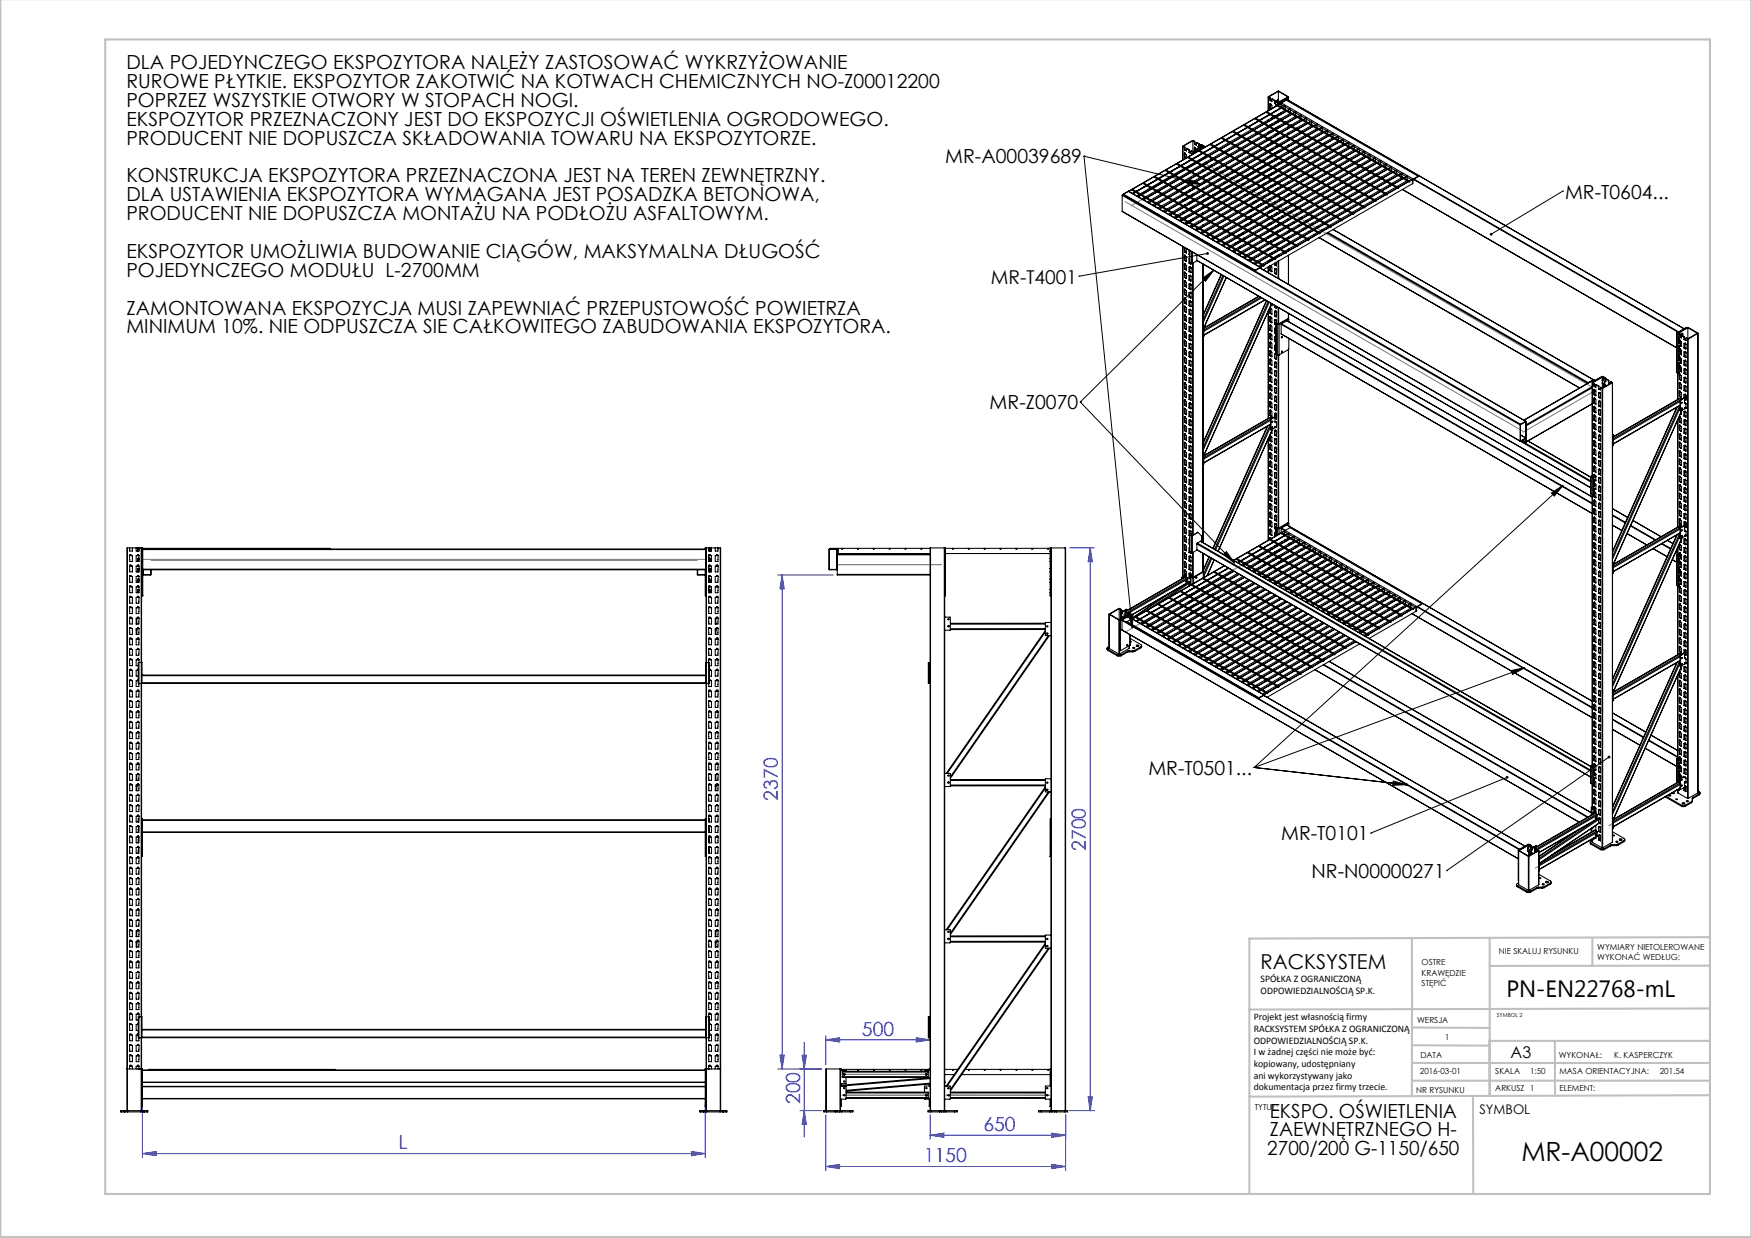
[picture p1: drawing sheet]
<svg xmlns="http://www.w3.org/2000/svg" width="420mm" height="297mm" viewBox="0 0 420 297" stroke-linecap="round" stroke-linejoin="round" font-family="sans-serif">
<defs><g id="words">
<text font-size="6.3" x="364.9" y="278.5">MR-A00002</text>
<text font-size="5.6" x="361.3" y="239.1">PN-EN22768-mL</text>
<text font-size="4.9" x="302.4" y="232.4">RACKSYSTEM</text>
<g font-size="4.7">
<text x="30.3" y="16.6">DLA POJEDYNCZEGO EKSPOZYTORA NALEŻY ZASTOSOWAĆ WYKRZYŻOWANIE</text>
<text x="30.3" y="21.1">RUROWE PŁYTKIE. EKSPOZYTOR ZAKOTWIĆ NA KOTWACH CHEMICZNYCH NO-Z00012200</text>
<text x="30.3" y="25.7">POPRZEZ WSZYSTKIE OTWORY W STOPACH NOGI.</text>
<text x="30.3" y="30.2">EKSPOZYTOR PRZEZNACZONY JEST DO EKSPOZYCJI OŚWIETLENIA OGRODOWEGO.</text>
<text x="30.3" y="34.7">PRODUCENT NIE DOPUSZCZA SKŁADOWANIA TOWARU NA EKSPOZYTORZE.</text>
<text x="226.7" y="39.2">MR-A00039689</text>
<text x="30.3" y="43.8">KONSTRUKCJA EKSPOZYTORA PRZEZNACZONA JEST NA TEREN ZEWNĘTRZNY.</text>
<text x="375.4" y="47.7">MR-T0604...</text>
<text x="30.3" y="48.3">DLA USTAWIENIA EKSPOZYTORA WYMAGANA JEST POSADZKA BETONOWA,</text>
<text x="30.3" y="52.8">PRODUCENT NIE DOPUSZCZA MONTAŻU NA PODŁOŻU ASFALTOWYM.</text>
<text x="30.3" y="61.9">EKSPOZYTOR UMOŻLIWIA BUDOWANIE CIĄGÓW, MAKSYMALNA DŁUGOŚĆ</text>
<text x="30.3" y="66.4">POJEDYNCZEGO MODUŁU L-2700MM</text>
<text x="30.3" y="75.5">ZAMONTOWANA EKSPOZYCJA MUSI ZAPEWNIAĆ PRZEPUSTOWOŚĆ POWIETRZA</text>
<text x="30.3" y="80">MINIMUM 10%. NIE ODPUSZCZA SIE CAŁKOWITEGO ZABUDOWANIA EKSPOZYTORA.</text>
<text x="237.4" y="98.2">MR-Z0070</text>
<text x="275.4" y="185.8">MR-T0501...</text>
<text x="307.3" y="201.6">MR-T0101</text>
<text x="314.6" y="210.6">NR-N00000271</text>
<text x="304.6" y="268.1">EKSPO. OŚWIETLENIA</text>
<text x="304.6" y="272.6">ZAEWNĘTRZNEGO H-</text>
<text x="304" y="277.1">2700/200 G-1150/650</text>
</g>
<g font-size="4.7" fill="#00f">
<text x="186.6" y="192.1" transform="rotate(-90 186.6 192.1)">2370</text>
<text x="260.5" y="204.1" transform="rotate(-90 260.5 204.1)">2700</text>
<text x="206.7" y="248.5">500</text>
<text x="191.9" y="264.9" transform="rotate(-90 191.9 264.9)">200</text>
<text x="95.6" y="275.7">L</text>
<text x="235.9" y="271.3">650</text>
<text x="221.6" y="278.8">1150</text>
</g>
<text font-size="4.6" x="237.7" y="68">MR-T4001</text>
<text font-size="3.9" x="362.3" y="253.8">A3</text>
<text font-size="3.2" x="354.9" y="267.2">SYMBOL</text>
<g font-size="2.4">
<text x="302.4" y="235.6">SPÓŁKA Z OGRANICZONĄ</text>
<text x="302.4" y="238.4">ODPOWIEDZIALNOŚCIĄ SP.K.</text>
<text x="300.7" y="244.7">Projekt jest własnością firmy</text>
<text x="300.7" y="247.5">RACKSYSTEM SPÓŁKA Z OGRANICZONĄ</text>
<text x="300.7" y="250.3">ODPOWIEDZIALNOŚCIĄ SP.K.</text>
<text x="300.7" y="253.1">I w żadnej części nie może być:</text>
<text x="300.7" y="256">kopiowany, udostępniany</text>
<text x="300.7" y="258.8">ani wykorzystywany jako</text>
<text x="300.7" y="261.6">dokumentacja przez firmy trzecie.</text>
</g>
<g font-size="2">
<text x="383.1" y="227.9">WYMIARY NIETOLEROWANE</text>
<text x="341" y="231.6">OSTRE</text>
<text x="359.5" y="228.9">NIE SKALUJ RYSUNKU</text>
<text x="383.1" y="230.4">WYKONAĆ WEDŁUG:</text>
<text x="341" y="234.1">KRAWĘDZIE</text>
<text x="341" y="236.6">STĘPIĆ</text>
<text x="339.9" y="245.4">WERSJA</text>
<text x="346.6" y="249.5">1</text>
<text x="340.6" y="257.7">2016-03-01</text>
<text x="340.7" y="253.8">DATA</text>
<text x="358.7" y="257.7">SKALA</text>
<text x="367" y="257.7">1:50</text>
<text x="373.9" y="253.8">WYKONAŁ:</text>
<text x="374.1" y="257.7">MASA ORIENTACYJNA:</text>
<text x="387.2" y="253.8">K. KASPERCZYK</text>
<text x="398.1" y="257.7">201.54</text>
<text x="339.7" y="262.3">NR RYSUNKU</text>
<text x="358.7" y="261.7">ARKUSZ 1</text>
<text x="374.1" y="261.7">ELEMENT:</text>
<text x="301" y="266.4">TYTUŁ:</text>
</g>
<text font-size="1.3" x="359" y="244">SYMBOL 2</text>
</g></defs>
<g fill="none" stroke="#00f" stroke-width=".24">
<path d="M186.6 137.9h13.2M187.6 137.9v118.5M187.6 137.9l.5 3.4h-1zM256.6 131.4h5.9M261.5 131.4l.5 3.4h-1zM261.5 131.4v135M186.6 256.4h10.5M187.1 253.1h1l-.5 3.3zM192.4 253.1h1l-.5 3.3zM192.9 250.1v22.7M198.1 249.5l3.3-.5v1zM198.1 248.5v6.9"/>
<path d="M198.1 249.5h25M219.8 249l3.3 .5-3.3 .5zM34.2 276.7l3.3-.5v1.1zM34.2 264.5v13.2M34.2 276.7h135M165.9 276.2l3.3 .5-3.3 .6zM169.2 264.5v13.2M191.9 266.4h5.2M192.9 266.4l.5 3.4h-1zM198.1 279.8l3.3-.5v1.1zM198.1 267.4v13.4M198.1 279.8h57.5"/>
<path d="M223.1 272.3l3.3-.5v1zM223.1 267.4v5.9M223.1 272.3h32.5M252.3 271.8l3.3 .5-3.3 .5zM252.3 279.3l3.3 .5-3.3 .6zM255.6 267.4v13.4M256.5 266.4h6M261 263.1h1l-.5 3.3z"/>
</g>
<g fill="none" stroke="#000" stroke-width=".24">
<path d="M260 37.5h.1M260 37.5l28.3 6.8M260 37.5l11.6 113.2M285.2 43l3.1 1.3-3.3-.3zM374.8 45.9h.1M374.8 45.9l-17.1 10.3M258.8 66.3h.1M288.4 66.8l2.8-2-2 2.7zM289.6 60.8l-30.8 5.5M291.2 64.8l-32.1 31.6M259.1 96.4h.1M259.1 96.4l37 38.7"/>
<path d="M372.1 118.3l2.8-1.9-2.1 2.6zM374.9 116.4l-74.1 67.7M293.5 133l.7-.7 1.9 2.8zM270.8 147.5l1-.2-.2 3.4zM362.4 160.9l3.3-.7-2.9 1.6zM365.7 160.2l-64.9 23.9M300.8 184.1h.1M300.8 184.1l36.6 4.2M328.8 199.9h.1M334.2 187.4l3.2 .9-3.3 .1zM361.5 186.5l-32.7 13.4M385.9 181.6l-38.9 27.3"/>
<path d="M347 208.9h.1"/>
</g>
<g fill="none" stroke="#c0c0c0" stroke-width=".5">
<path d="M.1 -.1v296.9h419.9M25.2 9.5h385v276.9h-385zM338.7 225.2v37.8M357.3 225v37.9v-13.2M382 225.4v6.3M410.1 224.8l-110.4 .4v61.2M410.1 231.7h-52.8M338.7 259.3h71.5M338.7 255h71.5M338.7 250.8l18.6 .1M338.7 246.5l18.6 .1M357.3 249.7h52.9"/>
<path d="M373 249.7v13.2M410.1 241.9l-110.4 .3M353.3 262.9l.1 23.5M410.2 262.7l-110.5 .4"/>
</g>
<g fill="none" stroke="#808080" stroke-width=".25">
<path d="M269.9 48.4l95.4 55.1M271.3 49.4l17.6-10.2 92.7 53.5M383 93.5l-17.7 10.2M34.2 134.2h135M36.2 134.4h131M200.8 135.4h25M284.6 139.1l-14.6 8.4M305.1 131.4l-17.4 10M284.6 143.2l-14.6 8.4M382.8 195.8l-14.6 8.4M382.8 199.9l-14.6 8.4M403.3 188.1l-17.4 10"/>
<path d="M202 257.7h20.7M202 262.8h20.7M227 262.7l24.7 .1"/>
</g>
<g fill="#00f">
<path d="M34.2 276.7l3.3-.5v1.1zM165.9 276.2l3.3 .5-3.3 .6zM198.1 249.5l3.3-.5v1zM219.8 249l3.3 .5-3.3 .5zM223.1 272.3l3.3-.5v1zM252.3 271.8l3.3 .5-3.3 .5zM198.1 279.8l3.3-.5v1.1zM252.3 279.3l3.3 .5-3.3 .6z"/>
<path d="M192.9 266.4l.5 3.4h-1zM192.4 253.1h1l-.5 3.3zM261 263.1h1l-.5 3.3zM261.5 131.4l.5 3.4h-1z"/>
<path d="M187.6 137.9l.5 3.4h-1zM187.1 253.1h1l-.5 3.3z"/>
</g>
<g fill="#000">
<path d="M289.4 60.6l.3-.1 .3 .3h-.4h.4a.34 .34 0 0 1-.5 .3 .34 .34 0 0 1-.1-.5z"/>
<path d="M357.4 56v.4l.3-.2-.3 .2a.34 .34 0 0 0 .5 .1 .34 .34 0 0 0 0-.5 .34 .34 0 0 0-.5 0zM385.7 181.4a.34 .34 0 0 0 0 .4 .34 .34 0 0 0 .5 .1 .34 .34 0 0 0 0-.5l-.3 .2 .3-.2-.2-.1zM334.2 187.4l3.2 .9-3.3 .1zM362.4 160.9l3.3-.7-2.9 1.6zM337.2 188l-.1 .3 .1 .2h.5v-.2h-.3h.3l-.1-.3zM372.1 118.3l2.8-1.9-2.1 2.6zM361.3 186.3a.34 .34 0 0 0 .1 .5 .34 .34 0 0 0 .4-.4l-.3 .1 .3-.2-.2-.2zM288.4 66.8l2.8-2-2 2.7zM293.5 133l.7-.7 1.9 2.8zM285.2 43l3.1 1.3-3.3-.3zM270.8 147.5l1-.1-.2 3.3z"/>
</g>
<g fill="none" stroke="#000" stroke-width=".25">
<path d="M282.3 39.4l.8 .5M282.4 39.2l.9 .5M283.4 39.8l1.2 .7M283.7 35.1v3.3M284.1 35.3v.3M284.1 35.6v.4M284.1 37.6v.4M284.1 38l.1 .1M284.1 36.9v.7M284.1 36.9v-.2l.5 .4v.8M284.1 36.9h.1M284.2 36.9v.6"/>
<path d="M284.2 35.3h-.1M284.2 35.3v.2M284.2 37.5l-.1 .1M284.2 35.5v.4M284.2 37.5v.4M284.2 35.9l.4 .2M284.2 35.5l-.1 .1M284.2 35.9l-.1 .1M284.2 37.9l-.1 .1M284.2 37.9l.1 .1M284.2 36.8l-.1 .1M284.2 36.8h.1"/>
<path d="M284.2 36.7v.1M284.6 35.6v.6l-.5-.2M284.6 35.6l.6 .4M284.6 35.6l.7 .3M285 37.9l.7 .4M285.1 37.7l.9 .5M285.2 36v.6M285.2 37.5h.1M285.3 35.9v.6M285.3 36.5l-.1 .1M285.3 35.9l-.1 .1M285.3 36.5l.4 .3"/>
<path d="M285.7 36.2l.4 .2M285.7 36.2l.4 .3M285.7 36.2v.7l-.5-.3M286 38.5l1 .6M286.1 36.5h.1M286.1 36.5v.5M286.1 38.2l1.2 .7M286.1 33.8l-2.3 1.3 .4 .2M286.1 33.8l.4 .2M286.1 33.8v2.6M286.2 36.5v.4M286.4 36.5l.2 .1"/>
<path d="M286.4 36.5v.3M286.5 34v.2M286.5 34.2v.4M286.5 35.5v.7M286.5 35.5h.1M286.5 35.5v-.2l.2 .1 .3 .5M286.5 36.3l-.1 .2M286.5 36.3l.2 .1M286.6 35.5v.6M286.6 33.9l-.5-.2-2.4 1.4 .4 .2M286.6 33.9l-.1 .1M286.6 33.9v.2"/>
<path d="M286.6 36.6v.1M286.6 34.1v.4M286.6 34.5l.4 .2M286.6 34.1l-.1 .1M286.6 34.5l-.1 .1M286.6 35.4h.1M286.6 35.4l-.1 .1M286.6 35.3v.1M286.7 36.4l-.1 .2M286.7 38.9l-2.4 1.4M286.9 39l-2.4 1.4M287 34.2l.7 .4"/>
<path d="M287 34.2l.6 .4M287 34.2v.6l-.5-.2M287.2 39.2l1.1 .6M287.4 39l1.1 .7M287.4 35.2l.1 .1M287.4 35.2v.5M287.5 35l-.1 .2M287.5 35l.1 .1M287.5 35.3v.3M287.6 34.6v.4M287.6 35.1l-.1 .2M287.7 36.3l.7 .5"/>
<path d="M287.7 34.6h-.1M287.7 34.6v.3M287.8 36.1l.9 .5M287.9 34.8h.4M287.9 34.8h.2M287.9 34.8l-.4 .2M288 39.6l-2.5 1.4M288.1 35.3v-.4l.3 .2-2.3 1.3M288.1 34.8h.1M288.1 34.8v.1M288.2 34.8l.4 .3-2.4 1.4M288.2 34.8l-.6 .3"/>
<path d="M288.2 34.8l.6 .4M288.2 39.5h.1M288.2 39.8h.1M288.3 34.8h-.1M288.3 34.8l.5 .2M288.3 36.8h.1M288.5 39.9l1.1 .6M288.6 35.1l-.1 .1M288.6 35.1h.1M288.6 35.1l-2.1 1.2M288.6 39.7l1.2 .7M288.7 36.9l1 .6"/>
<path d="M288.8 35v.2M288.8 35.2l-2.1 1.2M288.8 35l-.2 .1M288.8 35.2v.2M288.8 36.5v.1M288.8 36.7l1.2 .7M288.8 35.1v.3M288.8 36.5h.1M289.1 39l.3 .2M289.3 38.9l.3 .1M289.3 37.4l.2 .1M289.4 37.3l-2.4 1.4"/>
<path d="M289.5 37.5l.1 .1M289.5 37.5l-2.3 1.4M289.9 37.6l1.1 .6M290.1 37.4l1.1 .7M290.3 39.7l.3 .2M290.4 34.8l.7 .4M290.5 38.2l.3 .2M290.5 34.6l.9 .5M290.5 38.1l.3 .2M290.5 39.6l.4 .2M290.7 38.1l-2.5 1.4M291.2 38.4l1.1 .6"/>
<path d="M291.3 38.2l1.2 .6M291.3 35.4l1.1 .6M291.5 35.1l1.1 .7M291.7 38.9l.4 .2M291.8 38.9l.3 .2M291.9 38.8l-2.4 1.4M292.1 35.8l-2.5 1.4M292.5 39.1l1 .6M292.6 38.9l1.2 .7M292.6 36.1l1.1 .6M292.7 35.9l1.2 .6M293 39.6l.4 .2"/>
<path d="M293 33.2l.8 .5M293.2 33l.9 .5M293.2 39.5l-2.4 1.4M293.3 36.5l-2.4 1.4M293.7 39.8l1.1 .6M293.9 39.6l1.1 .7M293.9 36.8l1 .6M294 36.6l1.2 .7M294 33.8l1.1 .6M294.2 33.6l1.1 .7M294.6 37.2l-2.4 1.5M294.8 34.2l-2.5 1.4"/>
<path d="M295.2 37.6l1 .6M295.3 37.3l1.2 .7M295.3 34.5l1.1 .6M295.4 34.3l1.2 .7M295.7 31.7l.8 .4M295.9 31.5l.8 .5M295.9 38l-2.4 1.4M296 35l-2.4 1.4M296.4 38.3l1.1 .6M296.5 32.1l-2.5 1.4M296.6 38.1l1.1 .7M296.6 35.3l1 .6"/>
<path d="M296.7 35.1l1.2 .6M296.7 32.2l1.1 .7M296.8 32l1.2 .7M297.2 38.7l-2.5 1.4M297.3 35.7l-2.4 1.4M297.4 32.7l-2.4 1.4M297.7 39l1.1 .6M297.8 38.8l1.2 .7M297.8 36l1.1 .6M298 35.8l1.1 .7M298 33l1 .6M298.1 32.8l1.2 .6"/>
<path d="M298.4 30.1l.8 .5M298.4 39.4l-2.4 1.5M298.6 36.4l-2.5 1.4M298.7 33.4l-2.4 1.4M299 39.8l1 .6M299.1 39.5l1.2 .7M299.1 36.7l1.1 .6M299.1 30.5l-2.4 1.5M299.2 36.5l1.2 .7M299.3 33.7l1 .6M299.4 33.5l1.2 .7M299.4 30.7l1.1 .6"/>
<path d="M299.5 30.5l1.2 .7M299.9 37.2l-2.5 1.4M300 34.1l-2.4 1.4M300.1 31.1l-2.4 1.4M300.4 37.5l1 .6M300.5 37.3l1.2 .6M300.5 34.5l1.1 .6M300.7 34.2l1.1 .7M300.7 31.4l1 .6M300.8 31.2l1.2 .7M301.1 28.6l.8 .4M301.1 37.9l-2.4 1.4"/>
<path d="M301.2 28.4l.9 .5M301.3 34.9l-2.5 1.4M301.4 31.9l-2.4 1.4M301.7 38.2l1 .6M301.8 38l1.2 .7M301.8 35.2l1.1 .6M301.8 29l-2.4 1.4-.9-.5M301.9 35l1.2 .6M301.9 32.2l1.1 .6M302.1 32l1.1 .6M302.1 29.1l1 .7M302.2 28.9l1.2 .7"/>
<path d="M302.4 38.6l-2.4 1.4M302.5 35.6l-2.4 1.4M302.7 32.6l-2.5 1.4M302.8 29.6l-2.4 1.4M302.9 38.9l1.1 .6M303.1 38.7l1.1 .7M303.1 35.9l1 .6M303.2 35.7l1.2 .7M303.2 32.9l1.1 .6M303.3 32.7l1.2 .7M303.4 29.9l1 .6M303.5 29.7l1.2 .6"/>
<path d="M303.7 39.4l-2.5 1.4M303.7 39.4l-2.4 1.4M303.8 27l.8 .5M303.8 39.4l-2.4 1.4M303.8 36.3l-2.4 1.5M303.9 26.8l.9 .5M304 33.3l-2.5 1.4M304.1 30.3l-2.4 1.4M304.2 23.2v3.3M304.2 30.4v.2M304.2 33.5h.1M304.2 39.7l1.1 .6"/>
<path d="M304.2 23.3l2.4-1.5 2.4 1.5M304.2 27.6v.1M304.2 28.8v.3M304.2 31.7v.4M304.2 34.6v.4M304.2 36.1v.2M304.2 37.6v.4M304.2 39v.1M304.2 23.3l.4 .2M304.3 39.5l1.2 .6M304.4 36.7l1 .6M304.5 36.4l1.2 .7"/>
<path d="M304.5 33.6l1 .6M304.5 27.4l-2.4 1.5M304.6 37.4v.3M304.6 31.5v.3M304.6 23.5v.2M304.6 35.9v.1M304.6 33.4l1.2 .7v-.2M304.6 23.7v.4M304.6 25.8v.4M304.6 30v.2M304.6 36v.2M304.6 30.2l.1 .1"/>
<path d="M304.6 26.2h.1M304.6 30.6l1.1 .6M304.6 33.2v.1M304.6 25v.8M304.7 33.2h-.1M304.7 25v-.2l.4 .5v.7M304.7 25h-.1M304.7 33.2v-.2l.1 .2M304.7 25v.7M304.7 33.2v.1M304.7 37.3v.4M304.7 31.4v.4"/>
<path d="M304.7 34.4l.3 .2M304.7 23.5h-.1M304.7 23.5v.2M304.7 35.8v.1M304.7 26.1l-.1 .1M304.7 35.9l-.1 .1M304.7 23.7v.4M304.7 25.7v.4M304.7 30v.2M304.7 35.9v.3M304.7 24.1l.4 .2M304.7 23.7h-.1"/>
<path d="M304.7 24.1h-.1M304.7 25.7l-.1 .1M304.7 26.1l.1 .1M304.7 30.2h-.1M304.7 30.2l.1 .1M304.7 33.1v.1M304.7 33.1h.1M304.7 25h.1M304.7 24.9v.1M304.8 30.4l1.1 .7v-.4M304.8 27.6l1 .6M304.8 34.3l.3 .2"/>
<path d="M304.8 37.2l.2 .3M304.9 27.4l1.2 .7v-.4M304.9 31.3l.2 .3M304.9 27.2h.1M304.9 38.8l-.9 .5M304.9 38.8l.2 .1M305 28.3l.1 .1M305.1 38.6h-.1M305.1 23.8l.7 .3M305.1 23.8l.6 .3M305.1 23.8v.6l-.5-.3M305.1 28.3v.2l-.2-.1"/>
<path d="M305.1 29.7v.4M305.1 34.1v.4M305.1 35.6v.4M305.1 37.1l-2.5 1.4M305.2 34.1l-2.4 1.4M305.3 39.9v.1M305.4 31l-2.5 1.4M305.5 28l-2.4 1.4M305.6 37.4l1.1 .6M305.7 24.8l.2 .1M305.7 24.1v.7M305.7 25.7h.1"/>
<path d="M305.7 26.8h.1M305.7 28.1v.2M305.7 29.7h.1M305.7 30.8v.1M305.7 32.3v.4M305.7 36.7v.3M305.7 38.2v.4M305.7 37h.1M305.7 30.9l.2 .1M305.8 37.2l1.1 .7M305.8 34.4l1 .6M305.8 24.7l-.1 .1"/>
<path d="M305.8 24.1h-.1M305.8 24.1v.6M305.8 26.7h.1M305.8 27.8v.1M305.8 30.8h.1M305.8 32.3v.3M305.8 36.7v.3M305.8 38.1v.4M305.8 24.7l.1 .1M305.8 26.7l-.1 .1M305.8 30.8l-.1 .1M305.8 30.8l.1 .1"/>
<path d="M305.8 37h-.1M305.8 37h.1M305.8 39.6v.4M305.9 34.2l1.2 .6M305.9 27.8h.1M305.9 31.4l1.1 .6M305.9 24.4l.1 .7M305.9 26.6v.1M305.9 33.9h.1M305.9 33.9l-.2-.1v.3M306 27.8h.1M306 25.1l.1 .3"/>
<path d="M306 24.3v.2M306 24.5l.7-.4v.4M306 32.4l-.1 .1M306 24.5v.6M306 26.6h.1M306 30.7v.3M306 24.3h.1M306 24.5l.5 .2M306 31.1l1.2 .7M306 29.2h.1M306 29.2l.1 .3M306 28.3l1.1 .6"/>
<path d="M306.1 27.7h.1M306.1 33.9h.1M306.1 33.9h-.1M306.1 35.1h.1M306.1 33.8v.1M306.1 32.4h-.1M306.1 32.1l-.1 .3M306.1 33.6v.3M306.1 33.8h-.1v.1M306.1 24.3v.1M306.1 37.9l.1 .4M306.1 24.4l.5 .3"/>
<path d="M306.2 28.1l1.2 .7M306.2 35v.2l-.2-.1M306.2 36.4v.4M306.4 37.8l-2.5 1.4M306.5 24l-.5 .3M306.5 24.7h.3M306.5 24.7v.5M306.5 26.3v.1M306.5 27.5v.3M306.5 28.9v.4M306.5 30.4v.4M306.5 31.9v.3"/>
<path d="M306.5 33.3v.4M306.5 25.5l.7 .4M306.5 34.8l-2.4 1.4M306.5 24h.1M306.6 24.6h.1M306.6 34.8v.3M306.6 36.2v.4M306.6 37.9v.2M306.6 39.2v.3M306.6 25.3l.9 .5M306.6 24.7h.1M306.6 24.7h-.1"/>
<path d="M306.6 21.9l.1 2.2-.2-.1M306.6 21.9l-2.3 1.3 .4 .3M306.6 21.9l2.3 1.3-2.3 1.4-.4-.2M306.6 31.8l-2.4 1.4M306.7 24.7h.1M306.7 34.9v.1M306.7 36.1v.4M306.7 37.6v.1M306.7 39.1v.4M306.8 28.8l-2.5 1.4M306.8 24.7v.3M306.8 26.1v.1"/>
<path d="M306.8 27.3v.3M306.8 28.8v.3M306.8 30.2v.4M306.8 31.9v.1M306.8 33.1v.4M306.9 38.1l1 .6M307 37.9l1.2 .7M307 35.1l1.1 .6M307.2 34.9l1.1 .7M307.2 32.1l1 .6M307.2 25.9l-2.4 1.4M307.3 24.8l-36.5 21"/>
<path d="M307.3 24.8l-36.4 21M307.3 24.8v.8M307.3 25l.7 .5M307.3 31.9l1.2 .6M307.3 28.7h.1M307.3 28.7h.2M307.3 27v.3M307.3 28.4v.3M307.3 29.1l1.1 .6M307.4 24.7l-.2 .1M307.4 24.7l31.6 18.2M307.4 24.7l1.1-.7 31.6 18.3"/>
<path d="M307.4 24.6l-.1 .1M307.4 24.6l.1 .1M307.4 28.8l1.2 .7M307.5 26l1 .7M307.6 25.8l1.2 .7M307.6 38.5l-2.4 1.5M307.8 35.5l-2.5 1.4M307.9 32.9h.1M307.9 32.5l-2.4 1.4M308 32.8l-.2 .2M308.1 29.5l-2.5 1.4M308.2 38.9l1 .6"/>
<path d="M308.2 26.5l-2.4 1.4M308.3 25.4l-36.5 21M308.3 25.4l-36.4 21M308.3 25.4v.8M308.3 25.6l1 .6M308.3 38.6l1.2 .7M308.3 35.8l1.1 .6M308.4 29.3l.3 .2M308.4 35.6l1.2 .7M308.5 32.8l1 .6M308.6 32.6l1.2 .7M308.6 29.8l1 .6"/>
<path d="M308.7 23.9l95.3 55M308.7 23.9l-1.3 .7M308.7 23.9l95.2 55M308.7 29.6l1.2 .7M308.7 26.8l1.1 .6M308.9 26.6l1.1 .6M308.9 23.5l.1 .5M308.9 23.5l-2.1 1.2M308.9 39.3l-2.4 1.4M309 23.5h-.3h.2M309 30.4v.4M309 31.9v.4"/>
<path d="M309 36.6v-.3l-2.4 1.4M309 39.4v.2M309 23.3l-2.3 1.4M309.1 23.2v.9M309.1 30.4l-.1 .4M309.1 31.8l-.1 .4M309.1 33.3l-.1 .4M309.1 34.8l-.1 .4M309.1 37.7l-.1 .4M309.2 33.2l-2.4 1.4M309.3 30.2l-2.4 1.4M309.4 39.6l1.1 .6"/>
<path d="M309.5 27.2l-2.5 1.4M309.5 26.1v.8M309.5 26.1l-36.4 21M309.5 26.1l-36.4 21.1M309.5 26.4l1 .5M309.6 39.4l1.1 .7M309.6 36.6l1 .6M309.6 30l.4 .2M309.7 36.4l1.2 .6M309.7 33.6l1.1 .6M309.9 33.3l1.1 .7M309.9 30.5l1 .6"/>
<path d="M310 30.3l1.2 .7M310 27.5l1.1 .6M310.1 27.3l1.2 .7M310.3 37l-2.4 1.4M310.5 34l-2.5 1.4M310.6 31l-2.4 1.4M310.7 27.9l-2.4 1.4M310.8 26.9l-36.5 20.9M310.8 26.9l-36.4 21M310.8 26.9v.8M310.8 27.1l1 .6M310.9 37.3l1 .6"/>
<path d="M310.9 30.8l.4 .1M311 37.1l1.2 .7M311 34.3l1.1 .6M311.1 34.1l1.2 .7M311.1 31.3l1.1 .6M311.3 31.1l1.1 .6M311.3 28.2l1 .7M311.4 28l1.2 .7M311.6 37.7l-2.4 1.4M311.7 34.7l-2.4 1.4M311.9 31.7l-2.5 1.4M312 28.7l-2.4 1.4"/>
<path d="M312.1 27.6l-36.5 21M312.1 27.6l-36.4 21M312.1 27.6v.8M312.1 27.8l1 .6M312.1 38l1.1 .7M312.2 31.5l.3 .2M312.3 37.8l1.1 .7M312.3 35l1 .6M312.4 34.8l1.2 .7M312.4 32l1.1 .6M312.5 31.8l1.2 .7M312.6 29l1 .6"/>
<path d="M312.7 28.8l1.2 .6M312.9 38.5l-2.5 1.4M313 35.4l-2.4 1.5M313.1 32.4l-2.4 1.4M313.3 29.4l-2.4 1.4M313.3 28.4l-36.4 20.9M313.3 28.4l-36.3 21M313.3 28.4v.7M313.3 28.6l1.1 .6M313.4 38.8l1.1 .6M313.5 32.2l.3 .2M313.5 38.6l1.2 .6"/>
<path d="M313.5 35.8l1.1 .6M313.7 35.5l1.1 .7M313.7 32.7l1 .6M313.8 32.5l1.2 .7M313.8 29.7l1.1 .6M314 29.5l1.1 .7M314.1 39.2l-2.4 1.4M314.3 36.2l-2.5 1.4M314.4 33.2l-2.4 1.4M314.6 30.1l-2.5 1.4M314.6 29.1l-36.4 21M314.6 29.1v.8"/>
<path d="M314.6 29.3l1 .6M314.7 39.5l1 .6M314.7 33l.4 .2M314.8 39.3l1.2 .7M314.8 36.5l1.1 .6M314.9 36.3l1.2 .7M315 33.5l1 .6M315.1 33.3l1.2 .6M315.1 30.5l1.1 .6M315.2 30.2l1.2 .7M315.4 39.9l-2.4 1.4M315.6 36.9l-2.5 1.4"/>
<path d="M315.7 33.9l-2.4 1.4M315.8 30.9l-2.4 1.4M315.9 29.8l-36.5 21M315.9 29.8l-36.4 21M315.9 29.8v.8M315.9 30l1 .6M316.1 37.2l1 .6M316.2 37l1.2 .7M316.2 34.2l1.1 .6M316.4 34l1.1 .7M316.4 33.9l-.4-.2 .3 .2M316.4 31.2l1 .6"/>
<path d="M316.5 31l1.2 .6M316.8 37.7l-2.4 1.4M317 34.6l-2.5 1.4M317.1 31.6l-2.4 1.4M317.2 30.6l-36.5 20.9M317.2 30.6l-36.4 21M317.2 30.6v.8M317.2 30.8l1 .6M317.3 34.4l.3 .2M317.4 38l1 .6M317.5 37.7l1.2 .7M317.5 34.9l1.1 .6"/>
<path d="M317.6 34.7l1.2 .7M317.6 31.9l1.1 .6M317.8 31.7l1.1 .7M318.1 38.4l-2.4 1.4M318.2 35.4l-2.4 1.4M318.4 32.3l-2.5 1.5M318.4 31.3l-36.4 21M318.4 31.3l-36.3 21M318.4 31.3v.8M318.4 31.5l1.1 .6M318.6 35.2l.3 .2M318.6 35.2l.3 .1"/>
<path d="M318.6 38.7l1.1 .6M318.8 38.5l1.1 .7M318.8 35.7l1 .6M318.9 35.5l1.2 .6M318.9 32.7l1.1 .6M319 32.4l1.2 .7M319.4 39.1l-2.5 1.4M319.5 36.1l-2.4 1.4M319.7 33.1l-2.5 1.4M319.7 32l-36.4 21M319.7 32v.8M319.7 32.2l1 .6"/>
<path d="M319.8 35.9l.3 .2M319.9 39.4l1.1 .6M320 39.2l1.2 .7M320.1 36.4l1 .6M320.2 36.2l1.2 .7M320.2 33.4l1 .6M320.3 33.2l1.2 .7M320.6 39.9l-2.4 1.4M320.8 36.8l-2.5 1.4M320.9 33.8l-2.4 1.4M321 32.8l-36.5 20.9M321 32.8l-36.4 21"/>
<path d="M321 32.8v.8M321 33l1 .6M321.3 40l1.2 .6M321.3 37.1l1.1 .7M321.4 36.9l1.2 .7M321.5 36.8l-.4-.1 .3 .1M321.5 34.1l1 .6M321.6 33.9l1.2 .7M322.1 37.6l-2.5 1.4M322.2 34.5l-2.4 1.5M322.3 33.5l-36.5 21M322.3 33.5l-36.4 21"/>
<path d="M322.3 33.5v.8M322.3 33.7l1 .6M322.4 37.4l.3 .2M322.6 37.9l1 .6M322.7 37.7l1.2 .6M322.7 34.9l1.1 .6M322.9 34.6l1.1 .7M323.3 38.3l-2.4 1.4M323.5 35.3l-2.5 1.4M323.5 34.2l-36.4 21M323.5 34.2v.8M323.5 34.4l1.1 .6"/>
<path d="M323.6 38.1l.4 .2M323.7 38.1l.3 .2M323.9 38.6l1 .6M324 38.4l1.2 .7M324 35.6l1.1 .6M324.1 35.4l1.2 .7M324.6 39l-2.4 1.4M324.7 36l-2.4 1.4M324.8 35l-36.5 20.9M324.8 35l-36.4 21M324.8 35v.8M324.8 35.2l1 .6"/>
<path d="M325 38.8l.2 .2-.3-.1M325.1 39.4l1.1 .6M325.3 39.1l1.1 .7M325.3 36.3l1 .6M325.4 36.1l1.2 .7M325.9 39.8l-2.5 1.4M326 36.8l-2.4 1.4M326.1 35.7l-36.5 21M326.1 35.7l-36.4 21M326.1 35.7v.8M326.1 35.9l1 .6M326.2 39.6l.3 .2"/>
<path d="M326.5 39.9l1.2 .6M326.6 37.1l1 .6M326.7 36.8l1.2 .7M327.3 37.5l-2.4 1.4M327.3 36.4l-36.4 21M327.3 36.4l-36.3 21M327.3 36.4v.8M327.3 36.6l1.1 .6M327.8 37.8l1.1 .6M328 37.6l1.1 .7M328.6 38.2l-2.5 1.4M328.6 37.2l-36.4 20.9"/>
<path d="M328.6 37.2l-36.4 21M328.6 37.2v.8M328.6 37.4l1 .6M329.1 38.5l1.1 .6M329.2 38.3l1.2 .7M329.8 39l-2.4 1.4M329.9 37.9l-36.4 21M329.9 37.9v.8M329.9 37.9l-36.5 21M329.9 38.1l1 .6M330.4 39.3l1 .6M330.5 39.1l1.2 .6"/>
<path d="M331.1 39.7l-2.4 1.4M331.2 38.6l-36.5 21M331.2 38.6l-36.4 21M331.2 38.6v.8M331.2 38.8l1 .6M331.8 39.8l1.1 .7M332.4 39.4l-36.4 20.9M332.4 39.4l-36.3 21M332.4 39.4v.8M332.4 39.6l1.1 .6M269.2 50.7v.1M269.2 50.7l112.4 64.9"/>
<path d="M269.2 46.9l95.4 55.1M269.2 46.9v3.8M269.3 46.7l-.1 .2M269.3 46.7l95.4 55.1M270.5 46h.1M270.6 45.9l31.8 18.2M270.6 45.9l-1.3 .8M270.6 45.9l31.6 18.3M270.8 45.8h.1M270.8 45.8v.1M270.9 45.8v.2M271.5 45.6l.8 .5-.6 .3"/>
<path d="M271.7 45.4l.9 .5M271.8 46.4h.1M271.8 46.4v.1M271.9 46.4v.1M272.5 46.2l1.1 .6M272.7 46l1.1 .7M273.1 47.1v.1M273.1 47.2v.1M273.3 46.6l-.6 .4M273.5 46.8l-.6 .3M273.8 46.9l1.1 .7M273.9 46.7l1.2 .7"/>
<path d="M274.2 44.1l.8 .4M274.3 47.8l.1 .1M274.3 47.8v.2M274.4 43.9l.8 .5M274.4 47.9v.1M274.5 47.4l-.6 .3M275.1 47.7l1 .6M275.2 47.5l1.2 .6M275.2 44.7l1.1 .6M275.3 44.4l1.2 .7M275.6 48.6h.1M275.6 48.6v.1"/>
<path d="M275.7 48.6v.1M275.8 48.1l-.6 .4M276 45.1l-2.5 1.4M276.4 48.4l1 .6M276.5 48.2l1.2 .7M276.5 45.4l1 .6M276.6 45.2l1.2 .7M276.9 49.3l.1 .1M276.9 49.3v.1M276.9 42.5l.8 .5M277 49.4v.1M277 42.3l.9 .5"/>
<path d="M277.1 48.8l-.6 .4M277.2 45.8l-2.4 1.4M277.6 49.1l1.1 .7M277.7 48.9l1.2 .7M277.8 46.1l1 .6M277.9 45.9l1.2 .7M277.9 43.1l1.1 .6M278 42.9l1.2 .7M278.2 50.1h.1M278.2 50.1v.1M278.4 49.6l-.7 .3M278.5 46.6l-2.4 1.4"/>
<path d="M278.6 43.5l-2.4 1.4M278.9 49.9l1 .6M279 49.7l1.2 .6M279 46.9l1.1 .6M279.2 46.6l1.1 .7M279.2 43.8l1 .6M279.3 43.6l1.2 .7M279.4 50.8h.1M279.4 50.8v.1M279.5 50.8v.1M279.6 41l.8 .4M279.6 50.3l-.6 .4"/>
<path d="M279.7 40.8l.9 .5M279.8 47.3l-2.5 1.4M279.9 44.3l-2.4 1.4M280.2 50.6l1 .6M280.3 50.4l1.2 .7M280.3 47.6l1.1 .6M280.3 41.4l-2.4 1.4M280.4 47.4l1.2 .7M280.5 44.6l1 .6M280.6 44.4l1.2 .6M280.6 41.6l1 .6M280.7 51.5l.1 .1"/>
<path d="M280.7 51.5v.1M280.7 41.3l1.2 .7M280.8 51.6v.1M280.9 51l-.6 .4M281 48l-2.4 1.4M281.2 45l-2.5 1.4M281.3 42l-2.4 1.4M281.4 51.4l1.1 .6M281.6 42.1l-2.5 1.4M281.6 51.1l1.1 .7M281.6 48.3l1 .6M281.7 48.1l1.2 .7"/>
<path d="M281.7 45.3l1.1 .6M281.9 45.1l1.1 .7M281.9 42.3l1 .6M282 52.3h.1M282 52.3v.1M282 42.1l1.2 .7M282.1 52.3v.1M282.2 51.8l-.6 .3M282.3 48.8l-2.4 1.4M282.5 45.7l-2.5 1.4M282.6 42.7l-2.4 1.4M282.7 52.1l1.1 .6"/>
<path d="M282.8 51.9l1.2 .6M282.9 49.1l1 .6M283 48.8l1.2 .7v-.3M283 46l1 .7M283.1 45.8l1.2 .7M283.1 43l1.1 .6M283.3 53h.1M283.3 53v.1M283.3 42.8l1.1 .7M283.3 40l1 .6M283.4 52.5l-.6 .4M283.6 49.5l-2.4 1.4"/>
<path d="M283.7 49.6v.2M283.7 52.7h.1M283.7 59.1v79.3M283.7 45v.4M283.7 46.5v.4M283.7 47.9v.4M283.7 50.9v.4M283.7 46.5l-2.4 1.4M283.9 43.4l-2.5 1.5M284 52.8l1 .6M284 40.4l-2.4 1.4M284.1 59.4v.6"/>
<path d="M284.1 49.2v.3M284.1 47.7v.1M284.1 52.6l1.2 .7M284.1 47.8v.3M284.1 52.1v.2M284.1 52.3l.2 .1M284.1 49.8l1.1 .6M284.1 45v.2M284.1 45h.1M284.1 45v-.2l.2 .2M284.1 51h.1M284.2 45v.1"/>
<path d="M284.2 59.4v.6M284.2 46.2l.3 .2M284.2 53.6h.1M284.2 47.7h.1M284.2 47.7v.3M284.2 52.1v.1M284.2 60v.4M284.2 47.7l-.1 .1M284.2 52.2l.2 .1M284.2 52.2l-.1 .1M284.2 60h-.1M284.2 45h-.1"/>
<path d="M284.2 45h.1M284.2 44.9v.1M284.2 40.6l-2.4 1.4M284.3 49.6l1.1 .7M284.3 46.8l1 .6M284.3 49.1l.2 .2M284.4 46.6l1.2 .6M284.4 43.8l1.1 .6M284.5 53.4l.1 .3M284.5 53.7l.1 .1M284.5 53.7v.1M284.5 43.5l1.2 .7"/>
<path d="M284.6 40.7l1 .6M284.6 50.4h.1M284.6 46v.3l-.3-.1M284.6 47.5v.3M284.6 50.4l-.1 .1M284.6 51.9v.3M284.6 59.6v1.1l-.5-.2M284.6 53.8v.1M284.7 40.5l1.2 .7M284.7 53.2l-.6 .4M284.9 50.2l-2.5 1.4M285 47.2l-2.4 1.4"/>
<path d="M285.1 44.2l-2.4 1.4M285.2 44.2v.3M285.2 48.6v.2M285.2 50v.1M285.2 48.8l.1 .1M285.2 52.9l.4 .2M285.3 53.6l1 .6M285.3 51.8l-.1 .1M285.3 41.2l-2.5 1.4M285.3 44.3v.2M285.3 45.7v.2M285.3 48.5v.3"/>
<path d="M285.3 50v.2M285.3 48.8h-.1M285.3 48.8h.1M285.4 53.3l1.2 .7M285.4 50.5l1.1 .6M285.4 45.8h.1M285.4 45.8l-.2-.1v.3M285.5 50.3l1.2 .7M285.5 47.5l1.1 .6M285.5 45.7l-.1 .1M285.5 45.7v.1M285.5 45.6v.1"/>
<path d="M285.5 46.9l.2 .1M285.6 49.8l.1 .2M285.6 45.7l-.1-.1v.2M285.7 50h.1M285.7 47.3l1.1 .7M285.7 46.8v.3l-.2-.2M285.7 43.9h.1M285.7 52.7v.4l-.4-.2M285.7 44.5l1 .6M285.7 48.3v.4M285.7 54.1v.4M285.7 43.9v.3"/>
<path d="M285.7 50v.1M285.8 54.5v.1M285.8 54.5h.1M285.8 44.3l1.2 .7M285.8 41.5l1.1 .6M285.9 54.5v.1M286 41.3l1.1 .6M286 54l-.6 .3M286.1 43.7v.3M286.1 45.1v.4M286.1 46.6v.4M286.1 48.1v.3"/>
<path d="M286.1 49.5v.4M286.1 51v.4M286.1 52.5v.3M286.1 54v.3M286.1 51l-2.4 1.4M286.2 43.6v.3M286.2 45v.4M286.2 46.5v.4M286.2 48v.3M286.2 49.5v.3M286.2 51v.3M286.2 52.4v.4"/>
<path d="M286.2 54.1v.1M286.3 47.9l-2.5 1.4M286.4 44.9l-2.4 1.4M286.4 43.4v.4M286.4 44.9v.4M286.5 54.3l1.1 .6M286.6 41.9l-2.5 1.4M286.6 43.4v.3M286.6 45v.2M286.7 54.1l1.1 .7M286.7 51.3l1 .6M286.8 51.1l1.2 .6"/>
<path d="M286.8 48.2l1.1 .7M286.9 48l1.2 .7M287 45.2l1 .6M287.1 55.2v.1M287.1 55.2h.1M287.1 45l1.2 .7M287.1 42.2l1.1 .6M287.1 55.2v.2M287.2 42l1.2 .7M287.3 54.7l-.6 .4M287.4 51.7l-2.4 1.4M287.5 48.7l-2.4 1.4"/>
<path d="M287.7 45.7l-2.4 1.4M287.8 55l1.1 .6M287.8 42.6l-2.4 1.4M287.9 55.8l.6-.3v.3M287.9 54.8l1.2 .7M287.9 52l1.1 .6M288.1 51.8l1.1 .7M288.1 49l1 .6M288.2 48.8l1.2 .6M288.2 46l1.1 .6M288.3 55.9l.1 .1M288.3 55.9v.1"/>
<path d="M288.4 45.7l1.1 .7M288.4 42.9l1 .7M288.4 40.9l.3 .1M288.4 40.8l.3 .2M288.4 56v.1M288.5 42.7l1.2 .7M288.6 45.1l-.1 .4M288.6 46.6l-.1 .4M288.6 48.1l-.1 .4M288.6 49.6l-.1 .3M288.6 51l-.1 .4M288.6 52.5l-.1 .4"/>
<path d="M288.6 54l-.1 .4M288.7 52.4l-2.5 1.4M288.7 48v.3M288.7 49.4v.4M288.8 42.1v.4M288.8 43.6v.3M288.8 49.4l-2.4 1.4M288.8 42.1v.3M288.8 43.5v.4M289 46.4l-2.5 1.4M289.1 55.8l1 .6M289.1 49.6l-.4 .2"/>
<path d="M289.1 43.4l-2.4 1.4M289.2 55.5l1.2 .7M289.2 52.7l1.1 .6M289.2 40.3l-2.4 1.5M289.3 52.5l1.2 .7M289.4 49.7l1 .6M289.5 49.5l1.2 .7M289.5 46.7l1.1 .6M289.6 56.7h.1M289.6 56.7v.1M289.6 46.5l1.2 .7M289.6 43.7l1.1 .6"/>
<path d="M289.6 41.6l.4 .2M289.7 41.6l.3 .1M289.7 56.7v.1M289.8 43.5l1.1 .6M289.8 40.7l1 .6M289.8 56.2l-.6 .3M289.9 40.4l1.2 .7M290 53.2l-2.5 1.4M290.1 50.1l-2.4 1.4M290.2 47.1l-2.4 1.4M290.3 47.2l-1.6 .9M290.4 56.5l1 .6"/>
<path d="M290.4 47.2l-1.7 .9M290.4 44.1l-2.5 1.4M290.5 56.3l1.2 .7M290.5 53.5l1 .6M290.5 41.1l-2.4 1.4M290.6 53.3l1.2 .6M290.6 50.5l1.1 .6M290.8 50.2l1.1 .7M290.8 47.4l1 .6M290.9 57.4h.1M290.9 57.4v.1M290.9 47.2l1.2 .7"/>
<path d="M290.9 44.4l1.1 .6M290.9 42.3l.3 .2M291 42.3l.3 .2M291 57.4v.2M291 44.2l1.2 .7M291.1 41.4l1 .6M291.1 56.9l-.6 .4M291.2 41.2l1.2 .7M291.2 53.9l-2.4 1.4M291.4 50.9l-2.5 1.4M291.5 47.9l-2.4 1.4M291.6 40.5l.3 .1"/>
<path d="M291.6 57.2l1.1 .6M291.7 44.8l-2.5 1.4M291.7 57l1.2 .7M291.8 54.2l1 .6M291.8 48l-2.5 1.4M291.8 41.8l-2.4 1.4M291.8 40.3l.3 .2M291.9 54l1.2 .7M291.9 51.2l1.1 .6M292 51l1.2 .7M292 48.2l1.1 .6M292.2 58.1v.1"/>
<path d="M292.2 58.1v.2M292.2 48l1.2 .6M292.2 45.1l1 .7M292.2 58.2v.1M292.3 44.9l1.2 .7M292.3 42.1l1.1 .6M292.4 57.7l-.7 .3M292.5 41.9l1.1 .7M292.5 54.6l-2.4 1.4M292.6 43.2l-.4-.1 .3 .1M292.6 51.6l-2.4 1.4M292.8 48.6l-2.5 1.4"/>
<path d="M292.9 41.2l.3 .2M292.9 58l1 .6M292.9 45.6l-2.4 1.4M293 45.6l-2.4 1.4M293 57.7l1.2 .7M293 54.9l1.1 .7M293.1 45.6l-2.5 1.5M293.1 42.5l-2.5 1.5M293.1 41.1l.3 .2M293.2 54.7l1.1 .7M293.2 51.9l1 .6M293.3 51.7l1.2 .7"/>
<path d="M293.3 48.9l1.1 .6M293.4 58.9h.1M293.4 58.9v.1M293.4 48.7l1.2 .7M293.5 45.9l1 .6-2.5 1.4M293.5 43.8l.3 .2M293.5 43.8l.3 .1M293.5 58.9v.1M293.6 45.7l1.2 .6M293.6 42.9l1.1 .6M293.6 58.4l-.6 .3M293.7 42.6l1.2 .7"/>
<path d="M293.8 55.4l-2.5 1.4M293.9 52.3l-2.4 1.5M294.1 49.3l-2.5 1.4M294.1 41.9l.4 .2M294.2 58.7l1 .6M294.2 46.3l-2.4 1.4M294.3 40.4l.3 .1M294.3 58.5l1.2 .7M294.3 55.7l1.1 .6M294.3 43.3l-2.4 1.4M294.4 41.8l.3 .2M294.4 55.5l1.2 .6"/>
<path d="M294.5 52.7l1 .6M294.5 40.3l-2.5 1.4M294.6 52.4l1.2 .7M294.6 49.6l1 .6M294.7 59.6h.1M294.7 59.6v.1M294.7 49.4l1.2 .7M294.7 46.6l1.1 .6M294.7 44.5l.4 .2M294.8 44.5l.3 .2M294.8 59.6v.2M294.8 44.6l-1.6 .9"/>
<path d="M294.9 46.4l1.1 .7M294.9 44.6l-1.6 .9M294.9 43.6l1 .6M294.9 59.1l-.6 .4M295 43.4l1.2 .7M295 40.6l1.1 .6M295 56.1l-2.4 1.4M295.1 40.4l1.2 .6M295.2 53.1l-2.5 1.4M295.3 50.1l-2.4 1.4M295.4 42.7l.3 .1M295.4 59.4l1.1 .6"/>
<path d="M295.5 47l-2.5 1.4M295.6 41.1l.3 .2M295.6 59.2l1.1 .7M295.6 56.4l1 .6M295.6 44l-2.4 1.4M295.6 42.5l.3 .2M295.7 56.2l1.2 .7 .2-.5M295.7 53.4l1.1 .6M295.8 41l-2.5 1.4M295.9 53.2l1.1 .7M295.9 50.4l1 .6M296 50.2l1.2 .6"/>
<path d="M296 47.4l1.1 .6M296 45.3l.3 .1M296.1 45.2l.3 .2M296.1 59.9l-.2 .5M296.1 47.1l1.2 .7M296.2 44.3l1 .6M296.2 59.9l-.6 .3M296.2 58.3l-.2 .5M296.3 44.1l1.2 .7M296.3 45.4l-1.6 .9M296.3 41.3l1 .6M296.3 56.8l-2.4 1.4"/>
<path d="M296.4 60l-.1 .2M296.4 58.3l-.3 .5M296.4 41.1l1.2 .7M296.5 53.8l-2.5 1.4M296.5 59.7h.1M296.6 50.8l-2.4 1.4M296.7 43.4l.3 .2M296.7 47.8l-2.4 1.4M296.8 41.8l.4 .2M296.8 60l1.2 .6M296.9 57.1l1 .7M296.9 44.8l-2.5 1.4"/>
<path d="M296.9 43.3l.3 .2M297 57.9l-.3 .5M297 56.9l1.2 .7 .2-.5M297 54.1l1 .6M297 41.7l-2.4 1.4M297.1 53.9l1.2 .7M297.1 51.1l1.1 .6M297.3 56.3l-.3 .5M297.3 50.9l1.1 .7M297.3 48.1l1 .6M297.4 57.7l-.2 .5M297.4 47.9l1.2 .6"/>
<path d="M297.4 45.1l1.1 .6M297.5 59.1l-.3 .5M297.5 44.8l1.2 .7M297.6 42l1 .7M297.6 57.6l-2.4 1.4M297.6 46.2l-.3-.2 .3 .2M297.7 41.8l1.2 .7M297.7 54.6l-2.4 1.4M297.8 56l-.2 .4M297.9 51.5l-2.5 1.4M297.9 54.6l-.1 .3M298 44.1l.3 .2"/>
<path d="M298 54.7l-.1 .1M298 48.5l-2.4 1.4M298.1 42.6l.4 .1M298.1 57.9l1.1 .6M298.1 54.3v.2M298.2 45.5l-2.5 1.4M298.2 44l.3 .2M298.3 57.7l1.1 .6M298.3 55.7l-.3 .5M298.3 54.9l1 .6M298.3 42.5l-2.4 1.4M298.4 42.5l-.2 .1"/>
<path d="M298.4 54.6l1.2 .7M298.4 51.8l1.1 .6M298.4 42.5l-.1 .1M298.5 51.6l1.2 .7M298.6 48.8l1 .6M298.7 48.6l1.2 .7M298.7 45.8l1 .6M298.7 54l-.2 .5M298.8 45.6l1.2 .7M298.8 42.8l1.1 .6M298.9 58.3l-2.5 1.4M298.9 52.4l-.2 .5"/>
<path d="M298.9 46.9l-.3-.2 .3 .2M299 42.6l1.1 .6M299 55.3l-2.4 1.4M299 52.3l-.2 .5M299.1 55.4l-.1 .3M299.1 53.7l-.2 .5M299.1 52.3l-2.4 1.4M299.2 55.4l-.2 .2M299.2 44.9l.4 .1M299.3 55.1h.1M299.3 49.2l-2.4 1.5M299.4 43.3l.3 .2"/>
<path d="M299.4 58.6l1.1 .6M299.4 52.4v.1M299.4 46.2l-2.4 1.4M299.4 44.7l.4 .2M299.5 58.4l1.2 .7M299.5 55.6l1.1 .6M299.6 43.2l-2.5 1.4M299.6 52l-.1 .2M299.7 55.4l1.1 .7M299.7 52.6l1 .6M299.7 40.2l-2.4 1.4M299.8 50.4l-.2 .5"/>
<path d="M299.8 52.4l1.2 .6M299.8 49.6l1.1 .6M299.8 47.5l.3 .1M299.8 43.4h-.1M299.9 47.4l.3 .2M299.9 50.4l-.2 .5M300 49.3l1.1 .7M300 46.5l1 .6M300 51.8l-.2 .5M300.1 46.3l1.2 .7M300.1 43.5l1.1 .6M300.1 59l-2.4 1.4"/>
<path d="M300.1 53.2l-.2 .5M300.2 43.3l1.2 .7M300.3 40.5l1 .6M300.3 56l-2.5 1.4M300.4 40.3l1.2 .7M300.4 53l-2.4 1.4M300.5 50l-.2 .5M300.5 45.6l.3 .2M300.6 50l-2.5 1.4M300.6 44l.4 .2M300.7 48.5l-.3 .4M300.7 59.4l1 .6"/>
<path d="M300.7 47l-2.4 1.4M300.7 45.5l.3 .2M300.8 50.1l-.1 .2M300.8 48.4l-.2 .5M300.8 59.1l1.2 .7M300.8 56.3l1.1 .6M300.8 43.9l-2.4 1.4M300.9 49.8v.1M300.9 56.1l1.2 .7M301 53.3l1 .6M301 40.9l-2.5 1.4M301 51.2l-.2 .5"/>
<path d="M301 41l-2.4 1.4M301.1 53.1l1.2 .7M301.1 50.3l1.1 .6M301.1 48.2l.3 .2M301.1 41l-2.4 1.4M301.1 48.2l.4 .2M301.2 50.1l1.2 .7M301.2 47.3l1.1 .6M301.3 48.3l-.1 .2M301.4 47.1l1.1 .6M301.4 44.2l1 .7M301.4 59.8l-2.4 1.4"/>
<path d="M301.5 44l1.2 .7M301.5 41.2l1.1 .6M301.6 56.8l-2.5 1.4M301.6 41l1.2 .7M301.7 53.7l-2.4 1.4M301.8 46.3l.3 .2M301.8 50.7l-2.4 1.4M301.9 49.2l-.3 .5M301.9 44.8l.4 .1M302 47.7l-2.5 1.4M302 46.2l.3 .2M302.1 59.9l1.1 .7"/>
<path d="M302.1 57.1l1 .6M302.1 44.7l-2.4 1.4M302.2 56.9l1.2 .6M302.2 54l1.1 .7M302.3 41.7l-2.5 1.4M302.3 44.8l-.1 .1M302.4 53.8l1.1 .7M302.4 44.8l-.1 .1M302.4 51l1 .6M302.4 48.9l.3 .2-.3-.2M302.4 44.5h.1M302.5 50.8l1.2 .7"/>
<path d="M302.5 48l1.1 .6M302.5 41.8l-2.4 1.4M302.5 44.4v.2M302.6 47.8l1.2 .7M302.7 45l1 .6M302.8 44.8l1.2 .6M302.8 42l1 .6M302.8 57.5l-2.4 1.4M302.9 41.7l1.2 .7M303 54.5l-2.5 1.4M303.1 47.1l.3 .2M303.1 51.4l-2.4 1.5"/>
<path d="M303.1 44.1l-.2 .5M303.2 45.5l.4 .2M303.2 48.4l-2.4 1.4M303.3 46.9l.3 .2M303.3 42.5l-.2 .5M303.4 57.8l1 .6M303.4 45.4l-2.4 1.4M303.4 42.4l-.2 .5M303.5 57.6l1.2 .7M303.5 54.8l1.1 .6M303.5 42.4l-2.4 1.4M303.6 43.8l-.3 .5"/>
<path d="M303.6 45.5l-.1 .1M303.6 54.6l1.2 .6M303.6 51.8l1.1 .6M303.8 51.5l1.1 .7M303.8 48.7l1 .6M303.9 48.5l1.2 .7M303.9 45.7l1.1 .6M304 49.8l-.4-.1 .4 .2M304 42.1l-.1 .2M304.1 45.5l1.1 .7M304.1 42.7l1 .6M304.1 58.2l-2.4 1.4"/>
<path d="M304.2 42.5l1.2 .7M304.2 58.3v.2M304.2 44.9v.4M304.2 50.8v.4M304.2 52.3v.4M304.2 53.7v.4M304.2 55.2v.4M304.2 56.7v.4M304.2 59.6v.4M304.2 55.2l-2.4 1.4M304.3 47.8l.3 .2M304.4 52.2l-2.5 1.4"/>
<path d="M304.4 41.9l-.2 .5M304.5 46.3l.3 .1M304.5 43.3l-.2 .5M304.5 49.2l-2.4 1.4M304.5 47.7l.4 .2M304.6 43.3l-.3 .5M304.6 57.9v.3M304.6 46.3l.1-.2-2.5 1.4M304.6 50.7l.3 .1M304.6 50.6v.1M304.6 52.3v.1M304.6 56.5v.3"/>
<path d="M304.6 56.8h.1M304.6 58.5l1.1 .6M304.6 53.6v.3M304.6 59.7v.1M304.6 43.4v.2M304.7 59.7h-.1M304.7 53.6h-.1M304.7 43.4h-.1M304.7 43.4v-.2l.1 .3M304.7 53.5v.1M304.7 43.4v.2M304.7 53.6v.2"/>
<path d="M304.7 59.7h.1M304.7 57.9v.3M304.7 52v.1M304.7 46.2v.1M304.7 50.5v.1M304.7 56.4v.3M304.7 50.6l.3 .1M304.7 50.6l-.1 .1M304.7 56.7l-.1 .1M304.7 56.7v.1M304.7 53.5l.2 .2M304.7 43.4h.1"/>
<path d="M304.7 53.6h.1M304.7 43.3h.1M304.7 53.5h.1M304.7 59.6v.1M304.7 43.3v.1M304.8 41.8l.1 .1M304.8 40.2v.4M304.8 41.7v.1M304.8 41.8h.1M304.8 40.5l-2 1.2M304.8 58.3l1.1 .7M304.8 55.5l1 .6"/>
<path d="M304.8 43.1l-2.4 1.4M304.8 59.6l-.1-.1v.2M304.9 57.8h.1M304.8 44.6l.3 .1M304.9 40.1v.4M304.9 41.6v.2M304.9 57.8l.2 .2M304.9 55.3l1.2 .7M304.9 52.5l1.1 .6M304.9 50.4l.3 .2M304.9 54.8l.2 .1M304.9 40.1l-2.4 1.4"/>
<path d="M305 50.4l.3 .2M305 51.8l.1 .3M305 52.3l1.2 .7M305.1 49.5l1 .6M305.1 54.7v.3l-.3-.1M305.1 44.4v.4l-.3-.2M305.1 45.9v.2M305.1 50.5v.2M305.1 56.2v.4M305.2 49.3l1.2 .6M305.2 41.7v.1M305.2 46.5l1.1 .6"/>
<path d="M305.2 41.4l-.1 .1M305.3 41.7l-.1 .1M305.3 46.2l1.2 .7M305.3 43.4l1.1 .6M305.4 59l-2.5 1.4M305.5 43.2l1.1 .7M305.5 40.4l1 .6M305.5 55.9l-2.4 1.4M305.6 48.5l.3 .2M305.6 40.2l1.2 .7M305.7 52.9l-2.5 1.4M305.7 57.4l.2 .1"/>
<path d="M305.7 42.6v.4M305.7 44.1v.3M305.7 53v.2M305.7 54.4v.3M305.7 57.3v.1M305.7 58.8v.1M305.7 47l.4 .1M305.8 44l.1 .1M305.8 49.9l-2.4 1.4M305.8 41.4l-.9 .4M305.8 42.5v.4M305.8 44.1v.3"/>
<path d="M305.8 47h.1M305.8 53v.2M305.8 54.3v.4M305.8 57.2v.2M305.8 58.7v.2M305.8 57.4h-.1M305.8 57.4l.2 .1M305.8 48.4l.3 .2M305.8 54.3l.1 .1M305.8 51.4l.3 .1M305.8 41.4h.1M305.8 41.1l.3 .2"/>
<path d="M305.8 41.1v.3M305.9 59.3l1.1 .6M305.9 51.3l.3 .2M305.9 41.1h.1M305.9 41.1h-.1M305.9 44.1h.1M305.9 54.4h.1M305.9 46.9l-2.4 1.4M306 44.1v-.1l.1 .2M306 54.2v.1M306 54.2l.1 .3M306 59.1l1.2 .6"/>
<path d="M306 44.1h.1M306 56.3l1.1 .6M306.1 44.1h.1M306.1 54.3h-.1M306.1 54.3l-.1 .1M306.1 44v.1M306.1 54.2v.1M306.1 43.9l-2.4 1.3M306.1 45.3h.1M306.1 58.5l.1 .1M306.1 54.5h.1M306.1 58.5h.1"/>
<path d="M306.2 58.6h.1M306.2 41l-.2 .1M306.2 56l1.2 .7M306.2 45.3v.1l-.2-.1M306.2 55.6h-.1M306.2 41h.1M306.2 47v.1M306.2 40.9v.3l-.3-.1M306.2 57v.4M306.2 53.2l1 .6M306.2 46.7h.1M306.2 52.6v.3"/>
<path d="M306.2 42.3v.4M306.2 58.6v.2M306.2 40.8l-2.4 1.4M306.2 51.1l.4 .2M306.3 53l1.2 .7M306.3 50.2l1.1 .6M306.5 50l1.1 .7M306.5 47.2l1 .6M306.5 51.3l-.3-.2v.4M306.6 40.6v.1M306.6 42.1v.4M306.6 43.6v.2"/>
<path d="M306.6 45v.4M306.6 46.5v.4M306.6 52.4v.4M306.6 53.9v.3M306.6 55.3v.4M306.6 56.8v.4M306.6 58.3v.3M306.6 59.7v.4M306.6 47l1.2 .7M306.6 44.2l1.1 .6M306.6 59.7l-2.4 1.4M306.7 40.6v.2"/>
<path d="M306.7 42v.4M306.7 43.5v.4M306.7 45v.3M306.7 46.4v.4M306.7 52.3v.4M306.7 53.8v.3M306.7 55.2v.4M306.7 56.7v.4M306.7 58.2v.4M306.7 59.7v.3M306.7 44l1.2 .6M306.8 41.1l1 .7"/>
<path d="M306.8 56.7l-2.5 1.4M306.9 49.3l.3 .2M306.9 40.9l1.2 .7M306.9 53.7l-2.4 1.4M307 47.7l.4 .2M307.1 50.6l-2.5 1.4M307.1 49.2l.3 .1M307.2 47.6l-2.4 1.4M307.3 59.8l1.2 .7M307.3 57l1.1 .6M307.3 44.6l-2.4 1.4M307.4 56.8l1.2 .6"/>
<path d="M307.5 54l1 .6M307.5 41.6l-2.4 1.4M307.5 51.8l.3 .3-.3-.2M307.6 53.7l1.2 .7M307.6 50.9l1.1 .7M307.7 50.7l1.2 .7M307.7 47.9l1.1 .6M307.9 47.7l1.1 .7 .1-.4M307.9 44.9l1 .6M308 44.7l1.2 .7M308 41.9l1 .6M308.1 57.4l-2.5 1.4"/>
<path d="M308.1 50l.4 .2M308.2 41.7l1.1 .6M308.2 54.4l-2.4 1.4M308.3 48.5l.3 .1M308.3 51.4l-2.4 1.4M308.4 49.9l.3 .2M308.5 48.3l-2.5 1.5M308.6 57.7l1 .6M308.6 45.3l-2.4 1.4M308.7 57.5l1.2 .7M308.7 54.7l1.1 .6M308.7 52.6l.4 .2"/>
<path d="M308.8 42.3l-2.5 1.4M308.9 54.5l1.1 .7M308.9 51.7l1 .6M309 51.5l1.2 .6M309 48.7l1.1 .6M309 52.8h.1M309.1 40.7l-.1 .3M309.1 42.1v.1M309.1 43.6l-.1 .4M309.1 45.1v.2M309.1 46.5l-.1 .4M309.1 53.9l-.1 .4"/>
<path d="M309.1 55.4l-.1 .3M309.1 56.8l-.1 .4M309.1 58.3l-.1 .4M309.1 59.8l-.1 .3M309.1 48.4l1.2 .7M309.2 45.6l1 .6M309.3 45.4l1.2 .7M309.3 42.6l1.1 .6M309.3 58.1l-2.4 1.5M309.4 50.7l.3 .2M309.4 42.4l1.2 .7M309.5 55.1l-2.5 1.4"/>
<path d="M309.6 49.2l.3 .2M309.6 52.1l-2.4 1.4M309.6 50.6l.3 .2M309.8 49.1l-2.5 1.4M309.9 58.5l1 .6M309.9 46.1l-2.4 1.4M310 58.2l1.2 .7M310 55.4l1.1 .6M310 53.3l.4 .2M310 43l-2.4 1.4M310.1 55.2l1.2 .7M310.2 52.4l1 .6"/>
<path d="M310.2 40l-2.5 1.4M310.3 52.2l1.2 .7M310.3 49.4l1 .6M310.4 49.2l1.2 .7M310.4 46.4l1.1 .6M310.6 46.2l1.1 .6M310.6 43.4l1 .6M310.6 58.9l-2.4 1.4M310.7 51.5l.3 .2M310.7 43.1l1.2 .7M310.7 40.3l1.1 .6M310.7 55.9l-2.4 1.4"/>
<path d="M310.8 49.9l.4 .2M310.8 40.1l1.2 .7M310.9 52.8l-2.5 1.4M310.9 51.4l.3 .1M311 49.8l-2.4 1.4M311.2 46.8l-2.5 1.4M311.2 59h.1l-.1 .2zM311.3 56.2l1 .6M311.3 54.1l.3 .1M311.3 43.8l-2.4 1.4M311.4 56l1.2 .6M311.4 53.1l1.1 .7"/>
<path d="M311.4 40.8l-2.4 1.4M311.5 52.9l1.2 .7M311.6 50.1l1 .6M311.7 49.9l1.2 .7M311.7 47.1l1.1 .6M311.8 46.9l1.2 .7M311.8 44.1l1.1 .6M312 52.2l.3 .2M312 43.9l1.1 .6M312 41.1l1 .6M312 56.6l-2.4 1.4M312.1 50.7l.4 .1"/>
<path d="M312.1 40.8l1.2 .7M312.2 53.6l-2.5 1.4M312.2 52.1l.3 .2M312.3 50.6l-2.4 1.4M312.4 47.5l-2.4 1.4M312.6 56.9l1 .6M312.6 54.8l.3 .2M312.6 44.5l-2.5 1.4M312.7 56.7l1.2 .7M312.7 53.9l1 .6M312.7 41.5l-2.4 1.4M312.8 53.7l1.2 .6"/>
<path d="M312.8 50.9l1.1 .6M313 50.6l1.1 .7M313 47.8l1 .6M313.1 47.6l1.2 .7M313.1 44.8l1.1 .6M313.2 52.9l.4 .2M313.2 44.6l1.2 .7M313.3 41.8l1 .6M313.3 57.3l-2.4 1.4M313.4 51.4l.3 .2M313.4 41.6l1.2 .7M313.4 54.3l-2.4 1.4"/>
<path d="M313.4 52.8l.4 .2M313.6 51.3l-2.5 1.4M313.7 48.3l-2.4 1.4M313.8 55.5l.4 .2M313.9 45.2l-2.5 1.5M313.9 57.5h.1l-.1 .1zM314 54.6l1 .6M314 42.2l-2.4 1.4M314.1 54.4l1.2 .7M314.1 51.6l1.1 .6M314.2 51.4l1.2 .7M314.3 48.6l1 .6"/>
<path d="M314.4 48.4l1.2 .6M314.4 45.6l1 .6M314.5 53.7l.3 .2M314.5 45.3l1.2 .7M314.5 42.5l1.1 .6M314.7 52.1l.3 .2M314.7 42.3l1.1 .7M314.7 55l-2.4 1.4M314.7 53.6l.3 .1M314.8 52l-2.4 1.4M315 49l-2.5 1.4M315.1 56.3l.4 .1"/>
<path d="M315.1 46l-2.4 1.4M315.2 55.4l1.1 .6M315.3 43l-2.5 1.4M315.4 55.1l1.1 .7M315.4 52.3l1 .6M315.5 52.1l1.2 .7M315.5 49.3l1.1 .6M315.7 49.1l1.1 .7M315.7 46.3l1 .6M315.8 54.4l.3 .2M315.8 46.1l1.2 .7M315.8 43.3l1.1 .6"/>
<path d="M315.9 52.9l.4 .1M315.9 43.1l1.2 .6M315.9 40.2l1.1 .7M316 55.8l-2.5 1.4M316 54.3l.3 .2M316.1 40l1.2 .7M316.1 52.8l-2.4 1.4M316.3 49.7l-2.5 1.4M316.4 57l62.5 36.1M316.4 46.7l-2.4 1.4M316.5 43.7l-2.4 1.4M316.5 55.9h.2l-.2 .2z"/>
<path d="M316.7 53.1l1 .6M316.7 40.7l-2.5 1.4M316.8 52.9l1.2 .6M316.8 50l1 .7M316.9 49.8l1.2 .7M316.9 47l1.1 .6M317.1 55.2l.3 .1M317.1 46.8l1.1 .7M317.1 44l1 .6M317.2 53.6l.4 .2M317.2 43.8l1.2 .7M317.2 41l1.1 .6"/>
<path d="M317.3 55l.3 .2M317.3 40.8l1.2 .6M317.4 53.5l-2.4 1.4M317.5 50.5l-2.4 1.4M317.7 47.4l-2.5 1.5M317.8 44.4l-2.4 1.4M317.9 53.8l1.1 .6M318 41.4l-2.5 1.4M318.1 53.6l1.1 .7M318.1 50.8l1 .6M318.2 50.6l1.2 .6M318.2 47.8l1.1 .6"/>
<path d="M318.3 55.9l62.5 36.1M318.3 47.5l1.2 .7M318.4 44.7l1 .6M318.5 54.3l.3 .2M318.5 44.5l1.2 .7M318.5 41.7l1 .6M318.5 55.8l62.5 36M318.6 41.5l1.2 .7M318.7 54.2l-2.5 1.4M318.8 51.2l-2.4 1.4M318.9 48.2l-2.4 1.4M319.1 45.2l-2.5 1.4"/>
<path d="M319.2 42.1l-2.4 1.4M319.2 54.4h.2l-.2 .1zM319.3 51.5l1.1 .6M319.5 51.3l1.1 .7M319.5 48.5l1 .6M319.6 48.3l1.2 .7M319.6 45.5l1.1 .6M319.7 55.1l62.5 36M319.8 45.3l1.1 .6M319.8 42.5l1 .6M319.8 55l62.4 36.1M319.9 42.2l1.2 .7"/>
<path d="M320.1 51.9l-2.5 1.4M320.2 48.9l-2.4 1.4M320.4 45.9l-2.5 1.4M320.5 42.9l-2.4 1.4M320.6 52.3l1.1 .6M320.7 52l1.2 .7M320.8 49.2l1 .6M320.9 49l1.2 .7M320.9 46.2l1.1 .6M321 46l1.2 .7M321 43.2l1.1 .6M321.2 43l1.1 .7"/>
<path d="M321.2 40.2l1 .6M321.3 52.7l-2.4 1.4M321.5 49.7l-2.4 1.4M321.6 46.6l-2.4 1.4M321.8 43.6l-2.5 1.4M321.9 40.6l-2.4 1.4M321.9 52.8h.1l-.1 .2zM322 50l1.1 .6M322.2 49.7l1.1 .7M322.2 46.9l1 .7M322.3 46.7l1.2 .7M322.3 43.9l1.1 .6"/>
<path d="M322.4 43.7l1.2 .7M322.5 40.9l1 .6M322.6 40.7l1.2 .7M322.8 50.4l-2.5 1.4M322.9 47.4l-2.4 1.4M323 44.3l-2.4 1.5M323.2 41.3l-2.4 1.4M323.3 50.7l1.1 .6M323.4 50.5l1.2 .7M323.4 47.7l1.1 .6M323.6 47.5l1.1 .6M323.6 44.7l1 .6"/>
<path d="M323.7 44.4l1.2 .7M323.7 41.6l1.1 .6M323.9 41.4l1.1 .7M324 51.1l-2.4 1.4M324.2 48.1l-2.5 1.4M324.3 45.1l-2.4 1.4M324.5 42.1l-2.5 1.4M324.6 51.3h.1l-.1 .1zM324.7 48.4l1.1 .6M324.8 48.2l1.2 .7M324.9 45.4l1 .6M325 45.2l1.2 .7"/>
<path d="M325 42.4l1.1 .6M325.1 42.2l1.2 .6M325.5 48.8l-2.5 1.4M325.6 45.8l-2.4 1.4M325.7 42.8l-2.4 1.4M326 49.1l1 .7M326.1 48.9l1.2 .7M326.1 46.1l1.1 .6M326.3 45.9l1.1 .7M326.3 43.1l1 .6M326.4 42.9l1.2 .7M326.4 40.1l1.1 .6"/>
<path d="M326.7 49.6l-2.4 1.4M326.9 46.6l-2.5 1.4M327 43.5l-2.4 1.4M327.1 40.5l-2.4 1.4M327.3 49.7h.1l-.1 .2zM327.4 46.9l1.1 .6M327.5 46.6l1.2 .7M327.5 43.8l1.1 .6M327.7 43.6l1.1 .7M327.7 40.8l1 .6M327.8 40.6l1.2 .7M327.8 40.5l-.3-.2 .3 .2"/>
<path d="M328.1 47.3l-2.4 1.4M328.3 44.3l-2.5 1.4M328.4 41.2l-2.4 1.5M328.7 47.6l1 .6M328.7 41.1l.4 .1M328.8 41l.3 .2M328.8 47.4l1.2 .7M328.8 44.6l1.1 .6M328.9 44.4l1.2 .6M329 41.6l1 .6M329.1 41.3l1.2 .7M329.4 48l-2.4 1.4"/>
<path d="M329.6 45l-2.5 1.4M329.7 42l-2.4 1.4M330 48.1l.1 .1-.1 .1zM330 41.8l.3 .2-.3-.2M330.1 45.3l1 .6M330.2 45.1l1.2 .7M330.2 42.3l1.1 .6M330.4 42.1l1.1 .7M330.8 45.7l-2.4 1.4M331 42.7l-2.5 1.4M331.3 42.5l.3 .2M331.4 46l1 .7"/>
<path d="M331.5 45.8l1.2 .7M331.5 43l1.1 .6M331.6 42.8l1.2 .7M331.6 40l1.1 .6M332.1 46.5l-2.4 1.4M332.2 43.4l-2.4 1.5M332.4 40.4l-2.5 1.4M332.7 46.6h.1l-.1 .2zM332.8 43.8l1 .6M332.9 43.5l1.2 .7M332.9 43.4l-.3-.1 .3 .1M332.9 40.7l1.1 .6"/>
<path d="M333 40.5l1.2 .7M333.5 44.2l-2.4 1.4M333.7 41.2l-2.5 1.4M333.7 40.1l-36.4 21M333.7 40.1v.8M333.7 40.3l1 .6M333.8 44l.3 .2M333.9 44l.3 .2M334.1 44.5l1 .6M334.2 44.3l1.2 .7M334.2 41.5l1 .6M334.3 41.3l1.2 .6"/>
<path d="M334.8 44.9l-2.5 1.4M334.9 41.9l-2.4 1.4M335 40.8l-36.5 21M335 40.8l-36.4 21M335 40.8v.8M335 41l1 .6M335.1 44.7l.3 .2-.3-.2M335.4 45l.1 .1-.1 .1zM335.5 42.2l1 .6M335.6 42l1.2 .7M336.2 42.6l-2.4 1.4M336.3 41.6l-36.4 21"/>
<path d="M336.3 41.6l-36.5 20.9M336.3 41.6v.8M336.3 41.8l1 .6M336.4 45.5l65.8 38M336.4 45.5l65.8 37.9M336.7 42.9l1.1 .7M336.9 42.7l1.1 .7M337.5 43.4l-2.5 1.4M337.5 42.3l-36.4 21M337.5 42.3v.8M337.5 42.5l1.1 .6M338 43.5h.2l-.2 .2z"/>
<path d="M338.8 43l-36.5 21M338.8 44.1l-35.8 20.6M338.8 43l-36.4 21.1M338.8 43v1.1M338.9 43.2l-.1 .9M339 42.9l-.2 .4 .1-.1M339 43.1l-.1 .1M339 42.9v.2M339 43l63.5 36.7M339.2 43l63.5 36.6M340.1 42.3l-1.1 .6M340.1 42.3l-1.1 .8"/>
<path d="M284.1 60v.5M284.1 62.1v.4M284.1 64.1v.4M284.1 66.2v.4M284.1 68.2v.4M284.1 70.3v.4M284.1 72.3v.4M284.1 74.3v.4M284.1 76.4v.4M284.1 78.4v.4M284.1 63.4v.7M284.1 67.5v.7"/>
<path d="M284.1 71.6v.7M284.1 75.7v.7M284.1 61.4v.7M284.1 79.7v.8M284.1 77.7v.7M284.1 73.6v.7M284.1 69.5v.8M284.1 65.4v.8M284.1 79.7v-.2l.5 .5v1.1l-.5-.2M284.1 79.7h.1M284.1 77.7v-.2l.5 .4v1.2l-.5-.3M284.1 77.7h.1"/>
<path d="M284.1 75.6v-.1l.5 .4v1.2l-.5-.3M284.1 75.6v.1M284.1 73.6v-.2l.5 .5v1.1l-.5-.3M284.1 73.6h.1M284.1 71.6v-.2l.5 .4v1.2l-.5-.3M284.1 71.6h.1M284.1 69.5v-.2l.5 .5v1.1l-.5-.2M284.1 69.5h.1M284.1 67.5v-.2l.5 .4v1.2l-.5-.3M284.1 67.5h.1M284.1 65.4v-.1l.5 .4v1.1l-.5-.2M284.1 65.4h.1"/>
<path d="M284.1 63.4v-.2l.5 .5v1.1l-.5-.3M284.1 63.4h.1M284.1 61.4v-.2l.5 .4v1.2l-.5-.3M284.1 61.4h.1M284.2 79.7v.7M284.2 77.7v.7M284.2 75.6v.7M284.2 73.6v.7M284.2 71.6v.6M284.2 67.5v.7M284.2 65.4v.7M284.2 63.4v.7"/>
<path d="M284.2 61.3v.7M284.2 69.5v.7M284.2 68.6h-.1M284.2 62.4l-.1 .1M284.2 62v.4M284.2 64.1v.4M284.2 66.1v.4M284.2 68.2v.4M284.2 70.2v.4M284.2 72.2v.5M284.2 74.3v.4M284.2 76.3v.4"/>
<path d="M284.2 78.4v.4M284.2 60.4l-.1 .1M284.2 60.4l.4 .2M284.2 62.4l.4 .3M284.2 62l-.1 .1M284.2 64.5l.4 .2M284.2 64.1h-.1M284.2 64.5h-.1M284.2 66.5l.4 .2M284.2 66.1l-.1 .1M284.2 66.5l-.1 .1M284.2 68.6l.4 .2"/>
<path d="M284.2 68.2h-.1M284.2 70.6l.4 .2M284.2 70.2l-.1 .1M284.2 70.6l-.1 .1M284.2 72.7l.4 .2M284.2 72.2l-.1 .1M284.2 72.7h-.1M284.2 74.7l.4 .2M284.2 74.3h-.1M284.2 74.7h-.1M284.2 76.7l.4 .2M284.2 76.3l-.1 .1"/>
<path d="M284.2 76.7l-.1 .1M284.2 78.8l.4 .2M284.2 78.4h-.1M284.2 78.8h-.1M284.2 61.3l-.1 .1M284.2 73.6h-.1M284.2 75.6l-.1 .1M284.2 77.6l-.1 .1M284.2 79.7h-.1M284.2 61.3h.1M284.2 73.6h.1M284.2 75.6h.1"/>
<path d="M284.2 77.6h.1M284.2 79.7h.1M284.2 63.3l-.1 .1M284.2 65.4h-.1M284.2 67.4l-.1 .1M284.2 69.5h-.1M284.2 71.5l-.1 .1M284.2 61.2v.1M284.2 63.3h.1M284.2 65.3v.1M284.2 67.3v.1M284.2 69.4v.1"/>
<path d="M284.2 71.4v.1M284.2 73.5h.1M284.2 75.5v.1M284.2 79.6v.1M284.2 73.5l-.1 .1M284.2 75.6h-.1M285.2 60v1.1M285.2 63.1l.5 .3v-.3M285.2 61.1l.1 .1M285.3 60.1v3M285.3 64.1v1M285.3 66.1v1.1"/>
<path d="M285.3 68.2v1M285.3 70.2v1M285.3 72.2v1.1M285.3 74.3v1M285.3 76.3v1.1M285.3 78.4v1M285.3 69.2l-.1 .1M285.3 63.1h-.1M285.3 61l-.1 .1M285.3 61v.1M285.3 63.1l.4 .2M285.3 65.1l-.1 .1"/>
<path d="M285.3 65.1l.4 .2M285.3 67.2h-.1M285.3 67.2l.4 .2M285.3 69.2l.4 .2M285.3 71.2l-.1 .1M285.3 71.2l.4 .3M285.3 73.3h-.1M285.3 73.3l.4 .2M285.3 75.3l-.1 .1M285.3 75.3l.4 .2M285.3 77.4h-.1M285.3 77.4l.4 .2"/>
<path d="M285.3 79.4l-.1 .1M285.3 79.4l.4 .2M285.3 62.9l.1 .1M285.3 62.1l-.1-.1v1.1M285.4 63l.4 .2M285.4 60.1v2.9M285.4 68.2h.1M285.4 72.3h.1M285.4 76.4h.1M285.4 78.4h.1M285.4 74.4h.1M285.4 70.3h.1"/>
<path d="M285.4 66.2l.1-.2 .2 .4v1.1l-.5-.3M285.4 64.1l-.2-.1v1.2M285.4 66.2l-.2-.1v1.1M285.4 68.2l-.2-.1v1.2M285.4 70.3l-.2-.1v1.1M285.4 72.3l-.2-.1v1.1M285.4 74.4l-.2-.2v1.2M285.4 76.4l-.2-.1v1.1M285.4 78.4l-.2-.1v1.2M285.5 64.1v-.1l.2 .3M285.5 64.1h-.1M285.5 68.2v-.2l.2 .4v1.1l-.5-.2"/>
<path d="M285.5 72.3v-.2l.2 .4v1.1l-.5-.3M285.5 76.4v-.2l.2 .4v1.1l-.5-.3M285.5 78.4v-.1l.2 .3v1.1l-.5-.2M285.5 74.3v-.1l.2 .3v1.1l-.5-.2M285.5 70.3v-.2l.2 .3v1.2l-.5-.3M285.5 64.1l-.1 .1M285.5 68.2h-.1M285.5 72.3h-.1M285.5 78.4h-.1M285.5 64.1h.1M285.5 66.1h.1M285.5 68.2h.1"/>
<path d="M285.5 70.2h.1M285.5 72.2h.1M285.5 74.3h.1M285.5 76.3h.1M285.5 78.4h.1M285.5 66.1l-.1 .1M285.5 70.2l-.1 .1M285.5 74.3l-.1 .1M285.5 76.3l-.1 .1M285.5 64v.1M285.5 68.1v.1M285.5 70.1v.1"/>
<path d="M285.5 74.2v.1M285.5 78.3v.1M285.7 64.3h.1M285.7 64.3v1.1l-.5-.2M285.8 60.3v2.9M286 60.5l.1 67.9M286.2 63.1v65.2M287.1 62.5l94.5 54.6M287.1 61.1v1.4M287.1 62.5l94.5 54.5M287.1 62.5l-1.3 .7M288.5 63.3l.1 66.9"/>
<path d="M288.6 78.3h.1v2.4l-.1 .2M288.6 78.2l.1 .1M288.6 78.2h.1M292.9 65.9l-4.3 9.7M293 65.9l-4.4 9.9M293.3 66.1l-4.7 10.7M293.6 66.2l-5 11.3M296 60.3l.1 .1M296 60.3v.2M296.1 60.4v.1M296.7 60.2l1.1 .6M297.3 61.1h.1"/>
<path d="M297.3 61.1v.1M297.4 60.6l-.6 .3M298 60.9l1 .6M298.1 60.7l1.2 .7M298.5 61.8h.1M298.5 61.8v.1M298.6 61.8v.2M298.7 61.3l-.6 .4M299.3 61.6l1 .6M299.4 61.4l1.2 .7M299.8 62.5l.1 .1M299.8 62.5v.2"/>
<path d="M299.9 62.6v.1M300 62.1l-.6 .3M300.5 62.4l1.1 .6M300.7 62.2l1.1 .6M301.1 63.3h.1M301.1 63.3v.1M301.1 64.8v.1M301.1 64.8l-31.6-18.2 31.6 18.3M301.3 62.8l-.6 .4M301.8 63.1l1.1 .6M301.9 71.1l-13.1 7.6M301.9 62.9l1.2 .7"/>
<path d="M301.9 60.1l1.1 .6M302 71.1l-13.3 7.6 5.5-12.1-5.5 12M302.2 64.3l63.7 36.8M302.2 64.2h.2l-.1 .1M302.2 64.3h.1M302.2 64.2l-1.1 .6M302.2 64.3l-1.1 .6M302.2 64.2v.1M302.3 64.3l63.7 36.8M302.3 71.3l-13.6 7.9M302.3 64l.1 .1M302.3 64v.1"/>
<path d="M302.4 64.1v.3M302.5 63.5l-.6 .4M302.6 71.5l-13.9 8M302.7 60.5l-2.5 1.4M303.1 63.7h.1l-.1 .1zM303.2 60.8l1.1 .6M303.3 60.6l1.2 .7M303.4 71.9l-14.7 8.5M303.4 72l-14.7 8.5M303.8 72.1l-15.2 34.1M303.8 72.2l-15.2 34.2M304 61.2l-2.5 1.5"/>
<path d="M304.2 72.4l-15.6 35M304.2 61.4v.1M304.2 61.1h.1M304.2 62.6v.3M304.2 64v1.4M304.2 74.6v25.8M304.4 72.5l-15.8 35.6M304.5 61.6l1 .6M304.6 63.8v.7M304.6 62.3v.2M304.6 63.8h.1M304.6 61.3l1.2 .7"/>
<path d="M304.6 60.9h.1M304.6 62.5v.2M304.6 64.5v.4M304.6 74.7v.5M304.6 76.8v.4M304.6 78.8v.4M304.6 60.9l.3 .1M304.6 74v.7M304.6 76.1v.7M304.7 78.1v-.2l.4 .5v1.1l-.5-.3M304.7 78.1l-.1 .7M304.7 76.1v-.2l.4 .4v1.2l-.5-.3"/>
<path d="M304.7 76.1h-.1M304.7 74v-.2l.4 .5v1.1l-.5-.2M304.7 74h-.1M304.7 63.8h-.1M304.7 63.8h.1M304.7 78.1v.7M304.7 76v.7M304.7 63.8v.7M304.7 74v.7M304.7 62.3v.1M304.7 78.8h-.1M304.7 60.8l-.1 .1"/>
<path d="M304.7 75.1l.4 .2M304.7 79.2l.4 .2M304.7 77.1l.4 .3M304.7 76.7l-.1 .1M304.7 60.8h.1M304.7 62.4v.2M304.7 64.5v.4M304.7 74.7v.4M304.7 76.7v.4M304.7 78.8v.4M304.7 60.8l.3 .2M304.7 62.4l-.1 .1"/>
<path d="M304.7 64.9l.4 .2M304.7 64.5h-.1M304.7 64.9h-.1M304.7 74.7h-.1M304.7 75.1l-.1 .1M304.7 77.1l-.1 .1M304.7 79.2h-.1M304.7 74h.1M304.7 76h.1M304.7 78v.1M304.7 76v.1M304.7 63.7v.1"/>
<path d="M304.7 73.9v.1M304.7 75.9v.1M304.7 78h.1M304.8 63.7l.3 .4v1.1l-.5-.3M304.9 73.2l.2 .1M305 72.8l-16.3 36.5M305.1 72.9v.5l-.3-.2M305.1 60.6v.4M305.1 62.1v.3M305.2 62l-2.4 1.4M305.7 77.8l.3 .2M305.7 63.2v.3"/>
<path d="M305.7 73.3v.4M305.7 79.9l.3 .1M305.8 62.1h.1l-.1 .2zM305.8 75.7l.4 .3M305.8 79.8l.2 .1M305.8 77.8l.2 .1M305.8 73.7l.4 .2M305.8 63.5l.4 .2M305.8 60.4v.1M305.8 63.1v.4M305.8 64.5v1M305.8 73.3v.4"/>
<path d="M305.8 74.7v1M305.8 76.7v1.1M305.8 78.8v1M305.8 63.5h-.1M305.8 65.5l-.1 .1M305.8 65.5l.4 .2M305.8 73.7h-.1M305.8 75.7l-.1 .1M305.8 77.8h-.1M305.8 79.8l-.1 .1M305.9 76.8h.1M305.9 78.8h.1"/>
<path d="M305.9 74.8l.1-.2 .2 .3v1.2l-.5-.3M305.9 74.8l-.2-.2v1.2M305.9 64.6l-.2-.2v1.2M305.9 76.8l-.2-.1v1.1M305.9 78.8l-.2-.1v1.2M306 64.5v-.1l.2 .3M306 64.5l-.1 .1M306 76.8v-.2l.2 .4v.5l-.1-.1M306 61.5l.2 .2M306 77.5l.1 7.4M306 78.7v.1M306 78.8v.1"/>
<path d="M306.1 64.5l-.1 .1M306.1 74.7h.1M306.1 76.7h.1M306.1 74.7l-.1 .1M306.1 76.7l-.1 .1M306.1 60.3v.1M306.1 64.4v.1M306.1 74.6v.1M306.1 64.5h-.1M306.1 77.4v.2M306.1 77.6l.1 8.7-.5-.3M306.1 77.6l.4 .2"/>
<path d="M306.1 77.6l.5 .1M306.1 60.4h-.4v.2M306.2 64.7h.1M306.2 61.4v.4l-.3-.2M306.2 73.5v.5l-.5-.3M306.2 77.3l-.1 .1M306.2 62.9v.9l-.5-.3M306.2 64.7v1.1l-.5-.2M306.5 77.8h.3M306.5 77.8v7.4M306.6 61.2v.4M306.6 62.7v4.1"/>
<path d="M306.6 73.8v3.9M306.6 77.7h.1M306.6 77.7l-.1 .1M306.7 77.7l.1 .1M306.7 61.1v.4M306.7 62.6v4.2M306.7 73.8v3.9M306.8 77.8v7.4M307.2 60l1 .6M307.3 77.8v2.3M307.3 77.8l74.6 43.1M307.4 77.7l-.1 .1"/>
<path d="M307.4 77.7l74.5 43M307.9 60.4l-2.4 1.4M308.5 60.6h.1l-.1 .1zM308.7 77l73.2 42.2M308.7 77l-1.3 .7M308.7 76.9v.1M308.9 76.4l.2 .1M308.9 76.4l-2.2 1.3M309 76.4h-.1M309 75.2l.1 1.3M309.1 61.2v7M309.1 77.2v-.7l-2.3 1.3"/>
<path d="M402.2 79.9l.1 9.5M402.3 79.8v.2M402.3 79.8l.1 .1M402.4 80h.1M402.4 79.9l2.5-1.4 2.4 1.4-2.4 1.4M402.4 80h-.1M402.4 80l.5 .2M402.4 79.9h.1M403.4 80h.2M403.4 80h.1M403.4 80l-.5 .2M404.3 78.6l.2 .1"/>
<path d="M404.3 78.6l-2 1.2M404.9 78.6l-2.3 1.3 .3 .3M404.9 78.6l2.3 1.3-2.3 1.4M404.9 78.6v2.7M407.3 79.9v110.3M284.1 80.5v.4M284.1 82.5v.4M284.1 84.5v.5M284.1 86.6v.4M284.1 88.6v.4M284.1 90.7v.4M284.1 92.7v.4"/>
<path d="M284.1 94.7v.5M284.1 96.8v.4M284.1 98.8v.4M284.1 83.8v.7M284.1 87.9v.7M284.1 92v.7M284.1 96.1v.7M284.1 98.1v.7M284.1 94v.7M284.1 89.9v.8M284.1 85.9v.7M284.1 81.8v.7"/>
<path d="M284.1 98.1v-.2l.5 .5v1.1l-.5-.3M284.1 98.1h.1M284.1 96.1v-.2l.5 .4v1.2l-.5-.3M284.1 96.1h.1M284.1 94v-.2l.5 .5v1.1l-.5-.2M284.1 94h.1M284.1 92v-.2l.5 .4v1.2l-.5-.3M284.1 92h.1M284.1 89.9v-.2l.5 .5v1.1l-.5-.2M284.1 89.9h.1M284.1 87.9v-.2l.5 .5v1.1l-.5-.3M284.1 87.9h.1"/>
<path d="M284.1 85.8v-.1l.5 .4v1.2l-.5-.3M284.1 85.8v.1M284.1 83.8v-.2l.5 .5v1.1l-.5-.2M284.1 83.8h.1M284.1 81.8v-.2l.5 .4v1.2l-.5-.3M284.1 81.8h.1M284.2 98.1v.7M284.2 96.1v.6M284.2 94v.7M284.2 92v.7M284.2 89.9v.7M284.2 87.9v.7"/>
<path d="M284.2 85.8v.7M284.2 83.8v.7M284.2 81.8v.7M284.2 80.4v.4M284.2 82.5v.4M284.2 84.5v.4M284.2 86.5v.4M284.2 88.6v.4M284.2 90.6v.4M284.2 92.7v.4M284.2 94.7v.4M284.2 96.7v.4"/>
<path d="M284.2 98.8v.4M284.2 80.8l.4 .2M284.2 80.4l-.1 .1M284.2 80.8l-.1 .1M284.2 82.9l.4 .2M284.2 82.5h-.1M284.2 82.9h-.1M284.2 84.9l.4 .2M284.2 84.5h-.1M284.2 84.9l-.1 .1M284.2 86.9l.4 .3M284.2 86.5l-.1 .1"/>
<path d="M284.2 86.9l-.1 .1M284.2 89l.4 .2M284.2 88.6h-.1M284.2 89h-.1M284.2 91l.4 .2M284.2 90.6l-.1 .1M284.2 91l-.1 .1M284.2 93.1l.4 .2M284.2 92.7h-.1M284.2 93.1h-.1M284.2 95.1l.4 .2M284.2 94.7h-.1"/>
<path d="M284.2 95.1l-.1 .1M284.2 97.1l.4 .3M284.2 96.7l-.1 .1M284.2 97.1l-.1 .1M284.2 99.2l.4 .2M284.2 98.8h-.1M284.2 99.2h-.1M284.2 81.7l-.1 .1M284.2 83.8h-.1M284.2 85.8l-.1 .1M284.2 87.9h-.1M284.2 89.9h-.1"/>
<path d="M284.2 91.9l-.1 .1M284.2 94h-.1M284.2 96l-.1 .1M284.2 98.1h-.1M284.2 81.7h.1M284.2 83.8h.1M284.2 85.8h.1M284.2 87.9h.1M284.2 89.9h.1M284.2 91.9h.1M284.2 94h.1M284.2 96h.1"/>
<path d="M284.2 98.1h.1M284.2 81.6v.1M284.2 83.7v.1M284.2 85.7v.1M284.2 87.8h.1M284.2 89.8v.1M284.2 91.8v.1M284.2 93.9v.1M284.2 95.9v.1M284.2 98h.1M284.2 85.8h-.1M284.2 87.8l-.1 .1"/>
<path d="M284.2 98l-.1 .1M285.3 80.4v1M285.3 82.5v1M285.3 84.5v1M285.3 86.5v1.1M285.3 88.6v1M285.3 90.6v1.1M285.3 92.7v1M285.3 94.7v1M285.3 96.7v1.1M285.3 98.8v1M285.3 81.4l-.1 .1"/>
<path d="M285.3 81.4l.4 .3M285.3 83.5h-.1M285.3 83.5l.4 .2M285.3 85.5l-.1 .1M285.3 85.5l.4 .2M285.3 87.6h-.1M285.3 87.6l.4 .2M285.3 89.6l-.1 .1M285.3 89.6l.4 .2M285.3 91.7h-.1M285.3 91.7l.4 .2M285.3 93.7h-.1"/>
<path d="M285.3 93.7l.4 .2M285.3 95.7l-.1 .1M285.3 95.7l.4 .3M285.3 97.8h-.1M285.3 97.8l.4 .2M285.3 99.8l-.1 .1M285.3 99.8l.4 .2M285.4 80.5h.1M285.4 84.6h.1M285.4 88.6h.1M285.4 92.7h.1M285.4 96.8h.1"/>
<path d="M285.4 98.9h.1M285.4 94.8h.1M285.4 90.7h.1M285.4 86.6h.1M285.4 82.5h.1M285.4 80.5l-.2-.1v1.1M285.4 82.5l-.2-.1v1.1M285.4 84.6l-.2-.2v1.2M285.4 86.6l-.2-.1v1.1M285.4 88.6l-.2-.1v1.2M285.4 90.7l-.2-.1v1.1M285.4 92.7l-.2-.1v1.1"/>
<path d="M285.4 94.8l-.2-.2v1.2M285.4 96.8l-.2-.1v1.1M285.4 98.9l-.2-.2v1.2M285.5 80.5v-.2l.2 .3v1.2l-.5-.3M285.5 84.5v-.1l.2 .3v1.1l-.5-.2M285.5 88.6v-.1l.2 .3v1.1l-.5-.2M285.5 92.7v-.2l.2 .4M285.5 96.8v-.2l.2 .3M285.5 98.8v-.1l.2 .3M285.5 94.7v-.1l.2 .3M285.5 90.7v-.2l.2 .3M285.5 86.6v-.2l.2 .4v1.1l-.5-.3"/>
<path d="M285.5 82.5v-.2l.2 .4v1.1l-.5-.3M285.5 82.5h-.1M285.5 86.6h-.1M285.5 80.4h.1M285.5 82.5h.1M285.5 84.5h.1M285.5 86.5h.1M285.5 88.6h.1M285.5 90.6l-.1 .1M285.5 92.7h.1M285.5 94.7h.1M285.5 96.7v.1"/>
<path d="M285.5 98.8h.1M285.5 80.4l-.1 .1M285.5 84.5l-.1 .1M285.5 88.6h-.1M285.5 92.7h-.1M285.5 94.7l-.1 .1M285.5 96.7l-.1 .1M285.5 98.8l-.1 .1M285.5 80.3v.1M285.5 82.4v.1M285.5 84.4v.1M285.5 88.5v.1"/>
<path d="M285.5 90.6h.1M285.5 92.6v.1M285.5 94.6v.1M285.5 96.7h.1M285.5 98.7v.1M285.5 90.6v.1M285.7 92.9h.1M285.7 96.9v.1M285.7 99h.1M285.7 94.9h.1M285.7 90.8v.1M285.7 90.9v1.1l-.5-.3"/>
<path d="M285.7 92.9v1.1l-.5-.3M285.7 94.9v1.2l-.5-.3M285.7 97v1.1l-.5-.3M285.7 99v1.1l-.5-.2M304.6 80.9v.4M304.6 82.9v.4M304.6 85v.4M304.6 87v.4M304.6 89v.4M304.6 91.1v.4M304.6 93.1v.4M304.6 95.2v.4"/>
<path d="M304.6 97.2v.4M304.6 99.2v.5M304.6 80.1v.8M304.6 84.2v.8M304.6 88.3v.7M304.6 92.4v.7M304.6 96.5v.7M304.6 98.5v.7M304.6 94.4v.8M304.6 90.4v.7M304.6 86.3v.7M304.6 82.2v.7"/>
<path d="M304.7 98.5v-.2l.4 .5v1.1l-.5-.2M304.7 98.5h-.1M304.7 96.5v-.2l.4 .4v1.2l-.5-.3M304.7 96.5h-.1M304.7 94.4v-.2l.4 .5v1.1l-.5-.2M304.7 94.4h-.1M304.7 92.4v-.2l.4 .4v1.2l-.5-.3M304.7 92.4h-.1M304.7 90.3v-.1l.4 .4v1.2l-.5-.3M304.7 90.3l-.1 .1M304.7 88.3v-.2l.4 .5v1.1l-.5-.3M304.7 88.3h-.1"/>
<path d="M304.7 86.3v-.2l.4 .4v1.2l-.5-.3M304.7 86.3h-.1M304.7 84.2v-.2l.4 .5v1.1l-.5-.2M304.7 84.2h-.1M304.7 82.2v-.2l.4 .4v1.2l-.5-.3M304.7 82.2h-.1M304.7 80.1v-.1l.4 .4v1.1l-.5-.2M304.7 80.1h-.1M304.7 96.5v.6M304.7 94.4v.7M304.7 92.4v.7M304.7 90.3v.7"/>
<path d="M304.7 88.3v.7M304.7 86.3v.6M304.7 84.2v.7M304.7 82.2v.7M304.7 80.1v.7M304.7 98.5v.7M304.7 83.3l.4 .2M304.7 87.4l.4 .2M304.7 91.4l.4 .2M304.7 97.6l.4 .2M304.7 93.5l.4 .2M304.7 89.4l.4 .2"/>
<path d="M304.7 85.3l.4 .2M304.7 81.2l.4 .2M304.7 91.4l-.1 .1M304.7 95.5l-.1 .1M304.7 80.8v.4M304.7 82.9v.4M304.7 84.9v.4M304.7 86.9v.5M304.7 89v.4M304.7 91v.4M304.7 93.1v.4M304.7 95.1v.4"/>
<path d="M304.7 97.1v.5M304.7 99.2v.4M304.7 80.8l-.1 .1M304.7 81.2l-.1 .1M304.7 82.9h-.1M304.7 83.3h-.1M304.7 84.9l-.1 .1M304.7 85.3l-.1 .1M304.7 86.9l-.1 .1M304.7 87.4h-.1M304.7 89h-.1M304.7 89.4h-.1"/>
<path d="M304.7 91l-.1 .1M304.7 93.1h-.1M304.7 93.5h-.1M304.7 95.5l.4 .2M304.7 95.1l-.1 .1M304.7 97.1l-.1 .1M304.7 97.6h-.1M304.7 99.6l.4 .2M304.7 99.2h-.1M304.7 99.6l-.1 .1M304.7 86.2v.1M304.7 90.3v.1"/>
<path d="M304.7 82.1v.1M304.7 88.3h.1M304.7 92.3v.1M304.7 94.4h.1M304.7 96.4v.1M304.7 98.5h.1M304.7 82.1h.1M304.7 84.2h.1M304.7 86.2h.1M304.7 90.3h.1M304.7 92.3h.1M304.7 96.4h.1"/>
<path d="M304.7 80.1h.1M304.7 80v.1M304.7 82v.1M304.7 84.1v.1M304.7 86.1v.1M304.7 88.2h.1M304.7 90.2v.1M304.7 94.3v.1M304.7 96.3v.1M304.7 98.4v.1M304.7 88.2v.1M305.7 81.9l.3 .2"/>
<path d="M305.7 84l.3 .1M305.8 83.9l.2 .1M305.8 88l.4 .2M305.8 92.1l.4 .2M305.8 98.2l.4 .2M305.8 94.1l.4 .2M305.8 90l.4 .2M305.8 85.9l.4 .3M305.8 81.9l.2 .1M305.8 81.9h-.1M305.8 85.9l-.1 .1M305.8 80.8v1.1"/>
<path d="M305.8 82.9v1M305.8 84.9v1M305.8 86.9v1.1M305.8 89v1M305.8 91v1.1M305.8 93.1v1M305.8 95.1v1M305.8 97.1v1.1M305.8 99.2v.7M305.8 83.9l-.1 .1M305.8 88h-.1M305.8 90l-.1 .1"/>
<path d="M305.8 92.1h-.1M305.8 94.1l-.1 .1M305.8 96.1l-.1 .1M305.8 96.1l.4 .3M305.8 98.2h-.1M305.9 80.9h.1M305.9 85h.1M305.9 89.1h.1M305.9 93.1h.1M305.9 97.2h.1M305.9 99.3h.1M305.9 95.2h.1"/>
<path d="M305.9 91.1h.1M305.9 87h.1M305.9 82.9h.1M305.9 80.9l-.2-.1v1.1M305.9 82.9l-.2-.1v1.2M305.9 85l-.2-.1v1.1M305.9 87l-.2-.1v1.1M305.9 89.1l-.2-.2v1.2M305.9 91.1l-.2-.1v1.1M305.9 93.1l-.2-.1v1.2M305.9 95.2l-.2-.1v1.1M305.9 97.2l-.2-.1v1.1"/>
<path d="M305.9 99.3l-.2-.2v.9M306 89v-.1l.2 .3v1.1l-.5-.2M306 93.1v-.1l.2 .3v1.1l-.5-.2M306 97.2v-.2l.2 .4v1.1l-.5-.3M306 99.2v-.1l.2 .3M306 95.2v-.2l.2 .3v1.2l-.5-.3M306 91.1v-.2l.2 .4v1.1l-.5-.3M306 87v-.2l.2 .4v1.1l-.5-.3M306 80.7v.2M306 82.8v.1M306 80.8v.1M306 82.9h.1"/>
<path d="M306 84.8v.2M306.1 84.9h.1M306.1 86.9h.1M306.1 89h.1M306.1 91h.1M306.1 93.1h.1M306.1 95.1h.1M306.1 97.1h.1M306.1 99.2h-.1M306.1 93.1h-.1M306.1 97.1l-.1 .1M306.1 84.9l-.1 .1"/>
<path d="M306.1 86.9l-.1 .1M306.1 89l-.1 .1M306.1 91l-.1 .1M306.1 95.1l-.1 .1M306.1 99.2l-.1 .1M306.1 88.9v.1M306.1 93v.1M306.1 95v.1M306.1 99.1v.1M306.1 99.8h.1M306.1 99.8l-1.3 .7M306.1 85l.4 .2"/>
<path d="M306.2 99.4h.1M306.2 99.8l-1.3 .8M306.2 99.8h.1M306.2 99.4v1.1l-.4-.2M306.5 85.2h.3M306.6 85.2v41.5M306.7 85.2v41.5M307.3 80.1l74.6 43.1M307.3 80.1h.1M307.5 84.2l-.2 .2M307.5 80.7l-.2 .3M309.1 83.8v41.7"/>
<path d="M309.1 81.2v2.6l-2.3 1.4M381 91.8l-.1 .1M381.9 96.9l-15.9 9.2M381.9 91.8v22.7M381.9 92.8l-15.9 9.1M381.9 93l-15.9 9.2M381.9 96.8l-15.9 9.2M381.9 91.8l.4 .2M382.1 91.5l-.1 .2M382.1 91.5l.2 .1M382.2 91.1h.1M382.2 91.1l-1.2 .7"/>
<path d="M382.3 92v.2M382.3 92.2v.5M382.3 94.3v.4M382.3 96.3v.4M382.3 98.4v.4M382.3 95.6v.7M382.3 99.7v.7M382.3 97.6v.8M382.3 93.6v.7M382.4 99.7h.1M382.4 97.6h.1M382.4 95.6h.1"/>
<path d="M382.4 93.6h.1M382.4 99.7v-.2l.4 .4v1.2l-.5-.3M382.4 97.6v-.1l.4 .4v1.1l-.5-.2M382.4 95.6v-.2l.4 .5v1.1l-.5-.3M382.4 93.6v-.2l.4 .4v1.2l-.5-.3M382.4 91.1l-16.9 9.7M382.4 91.1l.2 .2M382.4 91.1l-16.8 9.7M382.4 93.6v.6M382.4 99.7v.7M382.4 97.6v.7M382.4 95.6v.7"/>
<path d="M382.4 92h-.1M382.4 92v.2M382.4 94.2l-.1 .1M382.4 92.6l.4 .2M382.4 92.2h-.1M382.4 92.6l-.1 .1M382.4 92.2v.4M382.4 94.2v.4M382.4 96.3v.4M382.4 98.3v.4M382.4 94.6l.4 .3M382.4 94.6l-.1 .1"/>
<path d="M382.4 96.7l.4 .2M382.4 96.3h-.1M382.4 96.7h-.1M382.4 98.7l.4 .2M382.4 98.3l-.1 .1M382.4 98.7l-.1 .1M382.5 93.5l-.1 .1M382.5 95.5l-.1 .1M382.5 97.6l-.1 .1M382.5 99.6l-.1 .1M382.5 93.4v.1M382.5 95.5h.1"/>
<path d="M382.5 97.5v.1M382.5 99.5v.1M382.5 97.6h-.1M382.8 92.3l.7 .3M382.8 92.3l.6 .4M382.8 92.3v.6l-.5-.2M383.4 92.7v.6M383.5 93.2l-.1 .1M383.5 92.6l-.1 .1M383.5 92.6v.6M383.5 94.2v1.1M383.5 96.3v1"/>
<path d="M383.5 98.3v1.1M383.5 93.2l.4 .3M383.5 95.3h-.1M383.5 95.3l.4 .2M383.5 97.3l-.1 .1M383.5 97.3l.4 .2M383.5 99.4h-.1M383.5 99.4l.4 .2M383.6 98.4l.1-.2 .2 .3M383.6 94.3l-.2-.1v1.1M383.6 96.4l-.2-.2v1.2M383.6 98.4l-.2-.1v1.1"/>
<path d="M383.7 96.3v-.1l.2 .3v1.1l-.5-.2M383.7 96.3l-.1 .1M383.7 94.3v-.2l.2 .4v1.1l-.5-.3M383.7 94.3h-.1M383.8 94.3h-.1M383.8 96.3l-.1 .1M383.8 94.2h.1M383.8 96.3h.1M383.8 98.3h.1M383.8 98.3l-.1 .1M383.8 94.2l-.1 .1M383.8 96.2v.1"/>
<path d="M383.8 96.3h-.1M383.9 98.5h.1M383.9 98.5v1.2l-.5-.3M383.9 92.9l.4 .2M383.9 92.9l.4 .3M383.9 92.9v.7l-.5-.3M384.2 90.3h.4M384.2 90.3l-2.1 1.2M384.2 90.3l.8 .5M384.3 93.2h.1M384.3 93.2v110.2M384.3 91.9l.2 .2"/>
<path d="M384.3 91.2l.2 .1M384.3 91.9l.2 .1M384.3 91.2v.7M384.3 92v1.1M384.4 90.4l-2.5 1.4M384.4 93.2v110.2M384.4 91l-.1 .2M384.4 93v.1M384.4 91l.2 .1M384.4 93h.1M384.5 91.3v.7M384.6 90.3l-2.6 1.5 .4 .2"/>
<path d="M384.6 90.3l.4 .3M384.6 91.1l-.1 .2M384.7 90.7l-.4-.2v.6M384.7 90.7v.1M384.7 92.2v.7M384.8 92.2h.1M384.8 92.2v-.2l.1 .1v.5M384.8 90.6l-.1 .1M384.8 92.6v.1M384.8 92.2v.4M384.8 92.1l-.1 .1M384.8 92.1v.1"/>
<path d="M384.8 92v.1M384.8 92.7h.1M384.9 90.7h.1M384.9 92.7v.1M384.9 90.7l-.5 .3M384.9 92.8h.1M384.9 92.3l.3 .3M384.9 92.6h.1M384.9 92.6h-.1M385 91.5l-.1 .4-.4 .1M385 92.6l-.2 .1M385 92.6h.1"/>
<path d="M385 90.6v.2M385 92.6l.1 .1M385 90.8v.6M385 91.4v.1M385 90.8l-.4 .3M385 90.6l-.1 .1M385 92.6l-.6 .4M385.1 91.4h.1M385.1 90.7l-.1 .7M385.2 90.9l.6 .4M385.2 90.9l.7 .3M385.2 90.9v.6l-.2-.1"/>
<path d="M385.8 91.3v.6M385.8 91.9l.3 .2M385.9 91.9l.3 .1M385.9 91.9h-.1M385.9 91.2l-.1 .1M385.9 91.2v.7M386.3 91.6l.5 .2M386.3 91.6l.3 .2-2.3 1.3M386.3 91.6v.4M386.8 91.8l-2.4 1.4M386.8 91.8v110.3M402.2 97.7l-15.4 34.6"/>
<path d="M402.3 89.4l.4 .1M402.3 80v9.4M402.3 80l.4 .3M402.3 97.7l-15.5 34.8M402.4 89.5v6.3M402.7 82.3h.1M402.7 84.3v.1M402.7 86.3v.1M402.7 88.4h.1M402.7 80.9v1.4M402.7 83v1.3M402.7 85v1.3"/>
<path d="M402.7 87v1.4M402.7 89.1v.4M402.7 80.9h.1M402.7 83h.1M402.7 85h.1M402.7 87h.1M402.7 89.1h.1M402.7 82.3v.1M402.7 82.9v.1M402.7 84.4h.1M402.7 86.4h.1M402.7 88.4v.1"/>
<path d="M402.7 80.3h.4M402.7 80.9h.4M402.7 82.4h.4M402.7 83h.4M402.7 84.4h.4M402.7 85h.4M402.7 86.4h.4M402.7 87h.4M402.7 88.5h.4M402.7 89.1h.4M402.7 80.3v.6M402.7 82.4v.6"/>
<path d="M402.7 84.4v.6M402.7 86.4v.6M402.7 88.5v.6M402.8 82.2h.1M402.8 84.2v.1M402.8 86.3h.1M402.8 88.3v.1M402.8 89.4l-.2 .2M402.8 80.9v1.3M402.8 83v1.2M402.8 85v1.3M402.8 87.1v1.2"/>
<path d="M402.8 89.1v.3M402.8 82.2l-.1 .1M402.8 84.2l-.1 .1M402.8 86.3h-.1M402.8 88.3l-.1 .1M402.8 89.4l-.1 .1M402.8 82.2l.1 .1M402.8 84.3l-.1 .1M402.8 84.3h.1M402.8 86.3l.1 .1M402.8 88.4h-.1M402.8 88.4h.1"/>
<path d="M402.8 90.6v.4M402.8 92.7v.4M402.8 94.7v.4M402.9 89.9l-.1 .7M402.9 94l-.1 .7M402.9 85.8l-.1 .5M402.9 81.7l-.1 .5M402.9 91.9l-.1 .8M402.9 87.9l-.1 .5M402.9 83.8l-.1 .5M402.9 94h.1M402.9 91.9h.1"/>
<path d="M402.9 89.9h.1M402.9 87.8h.1M402.9 85.8h.1M402.9 83.8h.1M402.9 81.7h.1M402.9 80.2h.1M402.9 82.3h.1M402.9 84.3h.1M402.9 86.4h.1M402.9 88.4h.1M402.9 94v-.2l.4 .4v1.2l-.5-.3M402.9 91.9v-.2l.4 .5v1.1l-.5-.2"/>
<path d="M402.9 89.9v-.2l.4 .4v1.2l-.5-.3M402.9 87.8v-.1l.4 .4v1.2l-.3-.2M402.9 85.8v-.2l.4 .5v1.1l-.3-.1M402.9 83.8v-.2l.4 .4v1.2l-.3-.2M402.9 81.7v-.2l.4 .5v1.1l-.3-.1M402.9 80.2l-.2 .1M402.9 82.3l-.2 .1M402.9 84.3l-.2 .1M402.9 86.4h-.2M402.9 88.4l-.2 .1M402.9 94v.7M402.9 91.9v.7"/>
<path d="M402.9 89.9v.7M402.9 87.8v.6M402.9 83.8v.5M402.9 81.7v.6M402.9 85.8v.6M402.9 97.3l-16.1 36.2M402.9 80.2h-.1M402.9 94.7h-.1M402.9 95.1h-.1M402.9 91l.4 .2M402.9 90.6h-.1M402.9 91h-.1"/>
<path d="M402.9 90.6v.4M402.9 92.6v.4M402.9 94.7v.4M402.9 93l.4 .2M402.9 92.6l-.1 .1M402.9 93l-.1 .1M402.9 95.1l.4 .2M402.9 97.3h.1M402.9 84.3l.2 .1M402.9 80.2l.2 .1M402.9 82.3l.2 .1M402.9 86.4h.2"/>
<path d="M402.9 88.4l.2 .1M403 81.7h-.1M403 81.7h.1M403 83.7h.1M403 85.8h.1M403 87.8h.1M403 89.8h.1M403 91.9h.1M403 93.9h.1M403 85.7l-.1 .1M403 89.8l-.1 .1M403 93.9l-.1 .1"/>
<path d="M403 83.7l-.1 .1M403 87.8l-.1 .1M403 91.9h-.1M403 81.6v.1M403 83.6v.1M403 85.7h.1M403 87.7v.1M403 91.8v.1M403 93.8v.1M403 100h.1M403 98.5l.1 .1M403 97.3l-16 9.2"/>
<path d="M403 96.1v2.4M403 96.1h.1M403 98.5h.1M403 97.8l-16.2 36.4M403 96.3l-16 9.3M403 97.2l-16 9.3M403 96v.1M403 96h.2M403.1 96.1v2.4M403.1 80.3v.6M403.1 82.4v.6M403.1 84.4v.6"/>
<path d="M403.1 86.4v.6M403.1 88.5v.6M403.1 99.2l.2 .2M403.1 95.5l-16.1 9.3M403.1 95.5l.4 .2M403.1 87l.2 .1M403.1 80.9l.2 .1M403.1 82.9l.2 .1M403.1 85l.2 .1M403.1 89.1h.2M403.2 96l-.1 .1M403.2 80.9h.1"/>
<path d="M403.2 80.9h-.1M403.2 82.9h.1M403.2 82.9l-.1 .1M403.2 85h.1M403.2 85h-.1M403.2 87h.1M403.2 87h-.1M403.2 89v.1M403.2 89l-.1 .1M403.3 80.5v.6l-.3-.2M403.3 80.5l.6 .3M403.3 82.2l-.2 .2"/>
<path d="M403.3 82.1l-.4 .2M403.3 84.3l-.2 .1M403.3 84.1l-.4 .2M403.3 86.3l-.2 .1M403.3 86.1l-.4 .3M403.3 88.4l-.2 .1M403.3 88.2l-.4 .2M403.3 80.5l.7 .3M403.3 98.8v.7l-.2-.2M403.3 97.9l.2 .1-.2 .2zM403.3 96.5l.2 .1-.2 .2zM403.4 97.9l-.1 .2"/>
<path d="M403.4 96.5l-.1 .2M403.4 98.4l-16.4 36.9M403.5 98.4l-16.5 37 16.1-9.3M403.5 95.7h.1M403.5 95.7l-16.5 9.5M403.5 80l.2 .6M403.5 80l-.4 .3M403.9 80.8v.7M404 91.6l-.1 .1M404 89.6h-.1M404 93.6l-.1 .1M404 87.5l.4 .2"/>
<path d="M404 91.6l.4 .2M404 80.8h-.1M404 81.4l-.1 .1M404 80.8v.6M404 82.4v1M404 84.4v1.1M404 86.5v1M404 88.5v1.1M404 90.6v1M404 92.6v1M404 94.6v.8M404 98.7v1.1"/>
<path d="M404 81.4l.4 .2M404 83.4l-.1 .1M404 83.4l.4 .3M404 85.5h-.1M404 85.5l.4 .2M404 87.5l-.1 .1M404 89.6l.4 .2M404 93.6l.4 .3M404 99.8h-.1M404 99.8l.4 .2M404 97.8v.3l-.9 .4M404 96.7l.1 .1"/>
<path d="M404.1 96.7h-.1M404.1 95.8l.3 .1M404.1 97.8l.3 .1M404.1 97.8h.1M404.1 97.8h-.1M404.1 84.5h.1M404.1 88.6h.1M404.1 92.7l.1-.2 .2 .3v1.2l-.5-.3M404.1 96.8l.1-.2 .2 .3v1.1l-.4-.2M404.1 98.8l.1-.2 .2 .4v1.1l-.5-.3M404.1 94.7l.1-.2 .2 .4v1.1l-.4-.2v.9M404.1 90.6l.1-.1 .2 .3v1.1l-.5-.2"/>
<path d="M404.1 86.6h.1M404.1 82.5h.1M404.1 90.6l-.2-.1v1.2M404.1 94.7l-.2-.1v.8M404.1 82.5l-.2-.1v1.1M404.1 84.5l-.2-.1v1.1M404.1 86.6l-.2-.2v1.2M404.1 88.6l-.2-.1v1.1M404.1 92.7l-.2-.1v1.1M404.1 98.8l-.2-.1v1.1M404.2 84.5v-.2l.2 .4v1.1l-.5-.3M404.2 88.6v-.2l.2 .4v1.1l-.5-.3"/>
<path d="M404.2 86.5v-.1l.2 .3v1.1l-.5-.2M404.2 82.5v-.2l.2 .3v1.2l-.5-.3M404.3 82.4h.1M404.3 84.4v.1M404.3 86.5h.1M404.3 88.5h.1M404.3 90.6h.1M404.3 92.6h.1M404.3 94.6v.1M404.3 96.7h.1M404.3 98.7v.1M404.3 82.4l-.1 .1"/>
<path d="M404.3 84.4l-.1 .1M404.3 86.5l-.1 .1M404.3 88.5l-.1 .1M404.3 90.6h-.1M404.3 92.6l-.1 .1M404.3 94.6l-.1 .1M404.3 96.7l-.1 .1M404.3 98.7l-.1 .1M404.3 82.3v.1M404.3 84.4h.1M404.3 86.4v.1M404.3 90.5v.1"/>
<path d="M404.3 92.5v.1M404.3 94.6h.1M404.3 96.6v.1M404.3 98.7h.1M404.3 95.2l.1 .1M404.3 95.2l-1.3 .8M404.4 97.7l-.2 .1M404.4 95.3l-1.2 .7M404.4 95.7l-.2 .1M404.4 97.7h.1M404.4 95.7h.1M404.4 81.1v.6l-.5-.2"/>
<path d="M404.4 81.1l.4 .2M404.4 81.1l.5 .2M404.4 95.3h.1M404.8 81.3h.1M404.8 81.3v110.3M404.9 81.3v110.3M284.1 100.9v.4M284.1 102.9v.4M284.1 105v.4M284.1 107v.4M284.1 109v.4M284.1 111.1v.4"/>
<path d="M284.1 113.1v.4M284.1 115.2v.4M284.1 117.2v.4M284.1 119.2v.5M284.1 100.1v.8M284.1 104.2v.8M284.1 108.3v.7M284.1 112.4v.7M284.1 116.5v.7M284.1 114.4v.8M284.1 118.5v.7M284.1 110.4v.7"/>
<path d="M284.1 106.3v.7M284.1 102.2v.7M284.1 118.5v-.2l.5 .5v1.1l-.5-.2M284.1 118.5h.1M284.1 116.5v-.2l.5 .4v1.2l-.5-.3M284.1 116.5h.1M284.1 114.4v-.2l.5 .5v1.1l-.5-.2M284.1 114.4h.1M284.1 112.4v-.2l.5 .5v1.1l-.5-.3M284.1 112.4h.1M284.1 110.3v-.1l.5 .4v1.2l-.5-.3M284.1 110.3v.1"/>
<path d="M284.1 108.3v-.2l.5 .5v1.1l-.5-.3M284.1 108.3h.1M284.1 106.3v-.2l.5 .4v1.2l-.5-.3M284.1 106.3h.1M284.1 104.2v-.2l.5 .5v1.1l-.5-.2M284.1 104.2h.1M284.1 102.2v-.2l.5 .4v1.2l-.5-.3M284.1 102.2h.1M284.1 100.1v-.1l.5 .4v1.1l-.5-.2M284.1 100.1h.1M284.2 118.5v.7M284.2 116.5v.7"/>
<path d="M284.2 112.4v.7M284.2 110.3v.7M284.2 108.3v.7M284.2 106.3v.6M284.2 104.2v.7M284.2 102.2v.7M284.2 100.1v.7M284.2 114.4v.7M284.2 100.8v.4M284.2 102.9v.4M284.2 104.9v.4M284.2 106.9v.5"/>
<path d="M284.2 109v.4M284.2 111v.4M284.2 113.1v.4M284.2 115.1v.4M284.2 117.2v.4M284.2 119.2v.4M284.2 101.2l.4 .2M284.2 100.8l-.1 .1M284.2 101.2l-.1 .1M284.2 103.3l.4 .2M284.2 102.9h-.1M284.2 103.3h-.1"/>
<path d="M284.2 105.3l.4 .2M284.2 104.9l-.1 .1M284.2 105.3l-.1 .1M284.2 107.4l.4 .2M284.2 106.9l-.1 .1M284.2 107.4h-.1M284.2 109.4l.4 .2M284.2 109h-.1M284.2 109.4h-.1M284.2 111.4l.4 .3M284.2 111l-.1 .1M284.2 111.4l-.1 .1"/>
<path d="M284.2 113.5l.4 .2M284.2 113.1h-.1M284.2 113.5h-.1M284.2 115.5l.4 .2M284.2 115.1l-.1 .1M284.2 115.5l-.1 .1M284.2 117.6l.4 .2M284.2 117.2h-.1M284.2 117.6h-.1M284.2 119.6l.4 .2M284.2 119.2h-.1M284.2 119.6l-.1 .1"/>
<path d="M284.2 100.1h-.1M284.2 102.1l-.1 .1M284.2 104.2h-.1M284.2 106.2l-.1 .1M284.2 108.3h-.1M284.2 100.1h.1M284.2 102.1h.1M284.2 104.2h.1M284.2 106.2h.1M284.2 108.3h.1M284.2 110.3h.1M284.2 112.3h.1"/>
<path d="M284.2 114.4h.1M284.2 116.4h.1M284.2 118.5h.1M284.2 110.3l-.1 .1M284.2 112.3l-.1 .1M284.2 114.4h-.1M284.2 116.4l-.1 .1M284.2 118.5h-.1M284.2 100v.1M284.2 102v.1M284.2 104.1v.1M284.2 106.1v.1"/>
<path d="M284.2 108.2v.1M284.2 110.2v.1M284.2 114.3v.1M284.2 116.3v.1M284.2 118.4v.1M285.3 100.8v1.1M285.3 102.9v1M285.3 104.9v1M285.3 106.9v1.1M285.3 109v1M285.3 111v1.1M285.3 113.1v1"/>
<path d="M285.3 115.1v1.1M285.3 117.2v1M285.3 119.2v1M285.3 101.9h-.1M285.3 101.9l.4 .2M285.3 103.9l-.1 .1M285.3 103.9l.4 .2M285.3 105.9l-.1 .1M285.3 105.9l.4 .3M285.3 108h-.1M285.3 108l.4 .2M285.3 110l-.1 .1"/>
<path d="M285.3 110l.4 .2M285.3 112.1h-.1M285.3 112.1l.4 .2M285.3 114.1l-.1 .1M285.3 114.1l.4 .2M285.3 116.2h-.1M285.3 116.2l.4 .2M285.3 118.2h-.1M285.3 118.2l.4 .2M285.4 100.9l.1-.2 .2 .3M285.4 113.1l.1-.1 .2 .3v1.1l-.5-.2M285.4 117.2h.1"/>
<path d="M285.4 119.3h.1M285.4 115.2l.1-.2 .2 .3v1.2l-.5-.3M285.4 111.1l.1-.2 .2 .3M285.4 107l.1-.2 .2 .4M285.4 102.9l.1-.1 .2 .3M285.4 100.9l-.2-.1v1.1M285.4 102.9l-.2-.1v1.2M285.4 105l-.2-.1v1.1M285.4 107l-.2-.1v1.1M285.4 109.1l-.2-.2v1.2M285.4 111.1l-.2-.1v1.1M285.4 113.1l-.2-.1v1.2"/>
<path d="M285.4 115.2l-.2-.1v1.1M285.4 117.2l-.2-.1v1.1M285.4 119.3l-.2-.2v1.2M285.5 105v-.2l.2 .3M285.5 105h-.1M285.5 109v-.1l.2 .3M285.5 109l-.1 .1M285.5 117.2v-.2l.2 .4v1.1l-.5-.3M285.5 119.2v-.1l.2 .3v1.2l-.5-.3M285.5 100.8h.1M285.5 102.9h.1M285.5 104.9l-.1 .1"/>
<path d="M285.5 106.9v.1M285.5 111h.1M285.5 113.1h.1M285.5 115.1h.1M285.5 117.2h.1M285.5 119.2h.1M285.5 100.8l-.1 .1M285.5 102.9h-.1M285.5 106.9l-.1 .1M285.5 111l-.1 .1M285.5 113.1h-.1M285.5 115.1l-.1 .1"/>
<path d="M285.5 117.2h-.1M285.5 119.2l-.1 .1M285.5 102.8v.1M285.5 104.8v.1M285.5 106.9h.1M285.5 108.9v.1M285.5 113v.1M285.5 117.1v.1M285.5 119.1v.1M285.5 104.9v.1M285.5 109h.1M285.7 101v.1"/>
<path d="M285.7 105.1h.1M285.7 109.2h.1M285.7 111.2v.1M285.7 107.2h.1M285.7 103.1h.1M285.7 101.1v1.1l-.5-.3M285.7 103.1v1.1l-.5-.2M285.7 105.1v1.2l-.5-.3M285.7 107.2v1.1l-.5-.3M285.7 109.2v1.1l-.5-.2M285.7 111.3v1.1l-.5-.3M288.6 108.8l.1 .1"/>
<path d="M288.6 108.8h.1M288.7 108.9v2.4l-.1 .2M288.7 108.9l-.1 .1M288.7 111.1l16.1-9.2-13.5 29.9M304 102.3l-13.1 29.2M304.1 102.2l-13.1 29.4M304.2 105.2v24.4M304.6 105.4v.4M304.6 107.4v.4M304.6 109.4v.5M304.6 111.5v.4M304.6 113.5v.4"/>
<path d="M304.6 115.6v.4M304.6 117.6v.4M304.6 119.7v.4M304.6 104.6v.8M304.6 108.7v.7M304.6 112.8v.7M304.6 116.9v.7M304.6 114.8v.8M304.6 110.8v.7M304.6 106.7v.7M304.6 118.9v.8M304.7 118.9v-.2l.4 .5v1.1l-.5-.2"/>
<path d="M304.7 118.9h-.1M304.7 116.9v-.2l.4 .4v1.2l-.5-.3M304.7 116.9h-.1M304.7 114.8v-.1l.4 .4v1.1l-.5-.2M304.7 114.8h-.1M304.7 112.8v-.2l.4 .5v1.1l-.5-.3M304.7 112.8h-.1M304.7 110.8v-.2l.4 .4v1.2l-.5-.3M304.7 110.8h-.1M304.7 108.7v-.2l.4 .5v1.1l-.5-.2M304.7 108.7h-.1M304.7 106.7v-.2l.4 .4v1.2l-.5-.3"/>
<path d="M304.7 106.7h-.1M304.7 104.6v-.2l.4 .5v1.1l-.5-.2M304.7 104.6h-.1M304.7 118.9v.7M304.7 116.9v.7M304.7 114.8v.7M304.7 112.8v.7M304.7 110.8v.6M304.7 106.7v.7M304.7 104.6v.7M304.7 108.7v.7M304.7 117.6h-.1"/>
<path d="M304.7 111.8l.4 .3M304.7 115.9l.4 .2M304.7 118l.4 .2M304.7 113.9l.4 .2M304.7 109.8l.4 .2M304.7 105.7l.4 .2M304.7 105.3v.4M304.7 107.4v.4M304.7 109.4v.4M304.7 111.4v.4M304.7 113.5v.4M304.7 115.5v.4"/>
<path d="M304.7 117.6v.4M304.7 119.6v.4M304.7 105.3l-.1 .1M304.7 105.7l-.1 .1M304.7 107.8l.4 .2M304.7 107.4h-.1M304.7 107.8h-.1M304.7 109.4h-.1M304.7 109.8l-.1 .1M304.7 111.4l-.1 .1M304.7 111.8l-.1 .1M304.7 113.5h-.1"/>
<path d="M304.7 113.9h-.1M304.7 115.5l-.1 .1M304.7 115.9l-.1 .1M304.7 118h-.1M304.7 119.6l-.1 .1M304.7 104.6h.1M304.7 106.6v.1M304.7 108.7h.1M304.7 110.7v.1M304.7 112.8h.1M304.7 114.8h.1M304.7 116.8v.1"/>
<path d="M304.7 118.9h.1M304.7 106.6h.1M304.7 110.7h.1M304.7 116.8h.1M304.7 104.5v.1M304.7 106.5v.1M304.7 108.6v.1M304.7 110.6v.1M304.7 112.7h.1M304.7 114.7v.1M304.7 116.7v.1M304.7 118.8v.1"/>
<path d="M304.7 112.7v.1M304.8 103v.1M304.8 103l.1 .1M304.8 100.9l-16.1 9.2M304.8 100.6l.1 .1M304.8 100.6v2.4M304.8 102.4l-13.2 29.5M304.8 101.7l-16.1 9.3M304.8 100.5v.1M304.8 100.5l.1 .1M304.9 100.7v2.4l.9-.5M304.9 103.8l.2 .1"/>
<path d="M304.9 100l-16.1 9.3M304.9 100l.4 .2M304.9 100l-16.2 9.4M304.9 100.6v.1M305.1 103.3v.7l-.3-.1M305.1 102.5h.2l-.2 .2zM305.1 101.1h.2l-.2 .2zM305.2 102.5l-.1 .1M305.2 101l-.1 .3M305.2 102.4l-.1 .2M305.3 100.2h.1M305.3 100.2l-16.6 9.6"/>
<path d="M305.8 116.6h-.1M305.8 112.5l.4 .2M305.8 116.6l.4 .2M305.8 118.6l.4 .2M305.8 114.5l.4 .2M305.8 110.4l.4 .3M305.8 106.4l.4 .2M305.8 103.3v1M305.8 105.3v1.1M305.8 107.4v1M305.8 109.4v1M305.8 111.4v1.1"/>
<path d="M305.8 113.5v1M305.8 115.5v1.1M305.8 117.6v1M305.8 119.6v1M305.8 104.3l-.1 .1M305.8 104.3l.4 .2M305.8 106.4h-.1M305.8 108.4h-.1M305.8 108.4l.4 .2M305.8 110.4l-.1 .1M305.8 112.5h-.1M305.8 114.5l-.1 .1"/>
<path d="M305.8 118.6l-.1 .1M305.8 102.6h.1M305.8 101.2l.1 .1M305.8 100.4v.9M305.8 102.4v.2M305.8 101.3h.1M305.9 102.3l.3 .2M305.9 100.3l.3 .1M305.9 102.3l-.1 .1M305.9 101.3h.1M305.9 105.4h.1M305.9 117.6l.1-.1 .2 .3"/>
<path d="M305.9 119.7l.1-.2 .2 .3M305.9 115.6l.1-.2 .2 .3M305.9 111.5l.1-.2 .2 .3M305.9 107.4h.1M305.9 103.3h.1M305.9 103.3l-.2-.1v1.2M305.9 105.4l-.2-.1v1.1M305.9 107.4l-.2-.1v1.1M305.9 109.5l-.2-.2v1.2M305.9 111.5l-.2-.1v1.1M305.9 113.6l-.2-.2v1.2M305.9 115.6l-.2-.1v1.1"/>
<path d="M305.9 117.6l-.2-.1v1.2M305.9 119.7l-.2-.1v1.1M306 101.3v-.2l.2 .3M306 105.4v-.2l.2 .3M306 109.4v-.1l.2 .3M306 109.4l-.1 .1M306 113.5v-.1l.2 .3M306 113.5l-.1 .1M306 107.4v-.2l.2 .4M306 103.3v-.1l.2 .3M306.1 101.2l-.1 .1M306.1 103.3h-.1"/>
<path d="M306.1 105.3l-.1 .1M306.1 107.4h-.1M306.1 109.4l-.1 .1M306.1 111.4l-.1 .1M306.1 113.5l-.1 .1M306.1 115.5h-.1M306.1 117.6h.1M306.1 119.6h.1M306.1 115.5l-.1 .1M306.1 117.6h-.1M306.1 119.6l-.1 .1M306.1 101.2h.1"/>
<path d="M306.1 103.2v.1M306.1 105.3h.1M306.1 107.3v.1M306.1 109.3v.1M306.1 111.4h.1M306.1 113.4v.1M306.1 115.5h.1M306.1 117.5v.1M306.1 119.5v.1M306.1 109.4h-.1M306.1 113.5h-.1M306.2 101.4v.1"/>
<path d="M306.2 105.5h.1M306.2 109.6h.1M306.2 113.7h.1M306.2 117.8h.1M306.2 119.8h.1M306.2 115.7v.1M306.2 111.6v.1M306.2 107.6h.1M306.2 103.5h.1M306.2 102.3l-.2 .1M306.2 100.2l-.2 .1M306.2 102.3h.1"/>
<path d="M306.2 100.2h.1M306.2 117.8v1.1l-.5-.2M306.2 103.5v1.1l-.5-.2M306.2 107.6v1.1l-.5-.3M306.2 111.7v1.1l-.5-.3M306.2 115.8v1.1l-.5-.3M306.2 119.8v1.2l-.5-.3M306.2 105.5v1.2l-.5-.3M306.2 101.5v1.1l-.4-.2M306.2 109.6v1.2l-.5-.3M306.2 113.7v1.1l-.5-.2M364.6 102v3.8l1.4-.8"/>
<path d="M364.7 104.4l1.2 .7M364.7 104.3l1.3 .7M364.7 105.8h.1M364.7 101.8l-.1 .2M364.9 105.8l16.7 9.6M365.2 105.6l.8 .4M365.2 105.6l.7 .4M365.9 101.1l.1 4.9M365.9 101.2l-1.2 .7v3.9M365.9 101.2h.1M365.9 101.1l-1.2 .7M365.9 105.1l-1.2 .7"/>
<path d="M366 106h-.1M366 105l-.1 .1M366 101.2v3.8M366 105.1v.9M381.6 114.4v4.1M381.6 114.5l-15.1-8.7 15.1 8.7M381.6 114.3v.1M381.6 114.3h.1M381.6 114.4l.4 .3M381.6 118.5l.4 .2M381.7 114.3v.1M381.7 114.4h-.1"/>
<path d="M381.7 114.4l.4 .2M381.9 118.7v65.2M381.9 114.1l-.3 .2M381.9 114.2l-.2 .1M382 118.7h.3M382 114.7h.3M382 114.7v4M382.1 114.6h.1M382.1 114.6l-.1 .1M382.2 114.6l.1 .1M382.3 114.7v4M382.3 118.7v.1"/>
<path d="M382.3 100.4v.4M382.3 102.5v.4M382.3 104.5v.4M382.3 106.5v.4M382.3 108.6v.4M382.3 110.6v.4M382.3 112.7v.4M382.3 118.8v.4M382.3 111.9v.8M382.3 105.8v.7M382.3 101.7v.8M382.3 103.8v.7"/>
<path d="M382.3 107.9v.7M382.3 114v.5M382.3 109.9v.7M382.4 114h.1M382.4 111.9h.1M382.4 101.7h.1M382.4 114v-.2l.4 .4v1.2l-.4-.2M382.4 111.9v-.2l.4 .5v1.1l-.5-.2M382.4 109.9v-.2l.4 .5v1.1l-.5-.3M382.4 109.9h-.1M382.4 107.8v-.1l.4 .4v1.2l-.5-.3M382.4 107.8l-.1 .1"/>
<path d="M382.4 105.8v-.2l.4 .5v1.1l-.5-.3M382.4 105.8h-.1M382.4 103.8v-.2l.4 .4v1.2l-.5-.3M382.4 103.8h-.1M382.4 101.7v-.2l.4 .5v1.1l-.5-.2M382.4 114v.5M382.4 109.9v.7M382.4 107.8v.7M382.4 105.8v.7M382.4 103.8v.6M382.4 101.7v.7M382.4 111.9v.7"/>
<path d="M382.4 118.7h-.1M382.4 118.7h.1M382.4 104.9h-.1M382.4 108.9l-.1 .1M382.4 108.5l-.1 .1M382.4 102.8l.4 .2M382.4 100.4v.4M382.4 102.4v.4M382.4 104.4v.5M382.4 106.5v.4M382.4 108.5v.4M382.4 110.6v.4"/>
<path d="M382.4 112.6v.4M382.4 118.7v.4M382.4 100.8l.4 .2M382.4 100.4h-.1M382.4 100.8h-.1M382.4 102.4l-.1 .1M382.4 102.8l-.1 .1M382.4 104.9l.4 .2M382.4 104.4l-.1 .1M382.4 106.9l.4 .2M382.4 106.5h-.1M382.4 106.9h-.1"/>
<path d="M382.4 108.9l.4 .3M382.4 111l.4 .2M382.4 110.6h-.1M382.4 111h-.1M382.4 113l.4 .2M382.4 112.6l-.1 .1M382.4 113l-.1 .1M382.4 119.1l.4 .3M382.4 118.7l-.1 .1M382.4 119.1l-.1 .1M382.4 117.2v1.5M382.4 117.9l.4 .4v1.2l-.5-.3"/>
<path d="M382.4 115.9l.4 .4v1.1l-.4-.2M382.4 115.2v1.4l.4-.2M382.4 103.7v.1M382.4 105.8h.1M382.4 107.8v.1M382.4 109.8v.1M382.4 113.9v.1M382.4 116h.1M382.4 118h.1M382.4 103.7h.1M382.4 107.8h.1M382.4 109.8h.1"/>
<path d="M382.4 113.9h.1M382.5 101.7h-.1M382.5 101.6v.1M382.5 103.6v.1M382.5 105.7v.1M382.5 107.7v.1M382.5 109.8h.1M382.5 111.8v.1M382.5 113.8v.1M382.5 120h.1M382.5 103.7l-.1 .1M382.5 105.8h-.1"/>
<path d="M382.5 107.8h-.1M382.5 109.8l-.1 .1M382.5 115.1l.3 .2M382.5 117.2l.3 .1M382.5 115.1h.1M382.5 115.1l-.1 .1M382.5 117.2h.1M382.5 117.2h-.1M382.8 114.3l-.6 .3M382.8 114.4l-.5 .3M382.8 116.3l-.4 .2M383.5 111.6l-.1 .1"/>
<path d="M383.5 115.7h-.1M383.5 103.4l.4 .3M383.5 100.4v1M383.5 102.4v1M383.5 104.4v1.1M383.5 106.5v1M383.5 108.5v1.1M383.5 110.6v1M383.5 112.6v1.1M383.5 114.7v1M383.5 116.7v1M383.5 118.7v1.1"/>
<path d="M383.5 101.4l-.1 .1M383.5 101.4l.4 .2M383.5 103.4l-.1 .1M383.5 105.5h-.1M383.5 105.5l.4 .2M383.5 107.5l-.1 .1M383.5 107.5l.4 .2M383.5 109.6h-.1M383.5 109.6l.4 .2M383.5 111.6l.4 .2M383.5 113.7h-.1M383.5 113.7l.4 .2"/>
<path d="M383.5 115.7l.4 .2M383.5 117.7l-.1 .1M383.5 117.7l.4 .3M383.5 119.8h-.1M383.5 119.8l.4 .2M383.6 100.4h.1M383.6 104.5h.1M383.6 108.6h.1M383.6 112.7h.1M383.6 116.8h.1M383.6 118.8h.1M383.6 114.7h.1"/>
<path d="M383.6 110.6h.1M383.6 106.6h.1M383.6 102.5h.1M383.6 112.7l-.2-.1v1.1M383.6 106.6l-.2-.2v1.2M383.6 102.5l-.2-.1v1.1M383.6 100.4l-.2-.1v1.2M383.6 104.5l-.2-.1v1.1M383.6 108.6l-.2-.1v1.1M383.6 110.6l-.2-.1v1.2M383.6 114.7l-.2-.1v1.1M383.6 116.8l-.2-.2v1.2"/>
<path d="M383.6 118.8l-.2-.1v1.1M383.7 102.5v-.2l.2 .3M383.7 100.4v-.1l.2 .2M383.7 104.5v-.2l.2 .3M383.7 106.5v-.1l.2 .3M383.7 108.6v-.2l.2 .3M383.7 110.6v-.1l.2 .2M383.7 112.7v-.2l.2 .3M383.7 114.7v-.2l.2 .3M383.7 116.7v-.1l.2 .3M383.7 118.8v-.2l.2 .3M383.8 102.4l-.1 .1"/>
<path d="M383.8 106.5l-.1 .1M383.8 108.6h-.1M383.8 110.6h-.1M383.8 112.6l-.1 .1M383.8 114.7h-.1M383.8 116.7l-.1 .1M383.8 118.8h-.1M383.8 100.4h.1M383.8 102.4h.1M383.8 104.4h.1M383.8 106.5h.1M383.8 108.5h.1"/>
<path d="M383.8 110.6h.1M383.8 112.6h.1M383.8 114.7h.1M383.8 116.7h.1M383.8 118.7h.1M383.8 100.4h-.1M383.8 104.4l-.1 .1M383.8 100.3v.1M383.8 102.3v.1M383.8 106.4v.1M383.8 110.5v.1M383.8 114.6v.1"/>
<path d="M383.8 116.6v.1M383.9 100.5h.1M383.9 104.6h.1M383.9 108.7h.1M383.9 112.8h.1M383.9 116.9h.1M383.9 118.9h.1M383.9 114.8h.1M383.9 110.7h.1M383.9 106.7h.1M383.9 102.6h.1M383.9 108.7v1.2l-.5-.3"/>
<path d="M383.9 106.7v1.1l-.5-.2M383.9 102.6v1.2l-.5-.3M383.9 116.9v1.2l-.5-.3M383.9 100.6v1.1l-.5-.2M383.9 104.7v1.1l-.5-.3M383.9 110.8v1.1l-.5-.2M383.9 112.8v1.2l-.5-.3M383.9 114.9v1.1l-.5-.3M383.9 118.9v1.2l-.5-.3M386.8 104.3h.1M386.9 104.3l.1 2.5-.2 .2M386.9 104.3l-.1 .1"/>
<path d="M402.4 100.7v25.7M402.8 100.8v.4M402.8 102.9v.4M402.8 104.9v.4M402.8 106.9v.5M402.8 109v.4M402.8 111v.4M402.8 113.1v.4M402.8 115.1v.4M402.8 117.2v.4M402.8 119.2v.4M402.9 116.4v-.2l.4 .5v1.1l-.5-.2"/>
<path d="M402.9 112.3v-.1l.4 .4v1.1l-.5-.2M402.9 100.1l-.1 .7M402.9 104.2l-.1 .7M402.9 108.3l-.1 .7M402.9 112.3l-.1 .8M402.9 116.4l-.1 .8M402.9 118.5l-.1 .7M402.9 114.4l-.1 .7M402.9 110.3l-.1 .7M402.9 106.2l-.1 .7M402.9 102.1l-.1 .8M402.9 118.5h.1"/>
<path d="M402.9 108.3h.1M402.9 106.2h.1M402.9 104.2h.1M402.9 102.1h.1M402.9 100.1h.1M402.9 118.5v-.2l.4 .4v1.2l-.5-.3M402.9 114.4v-.2l.4 .4v1.2l-.5-.3M402.9 114.4h.1M402.9 110.3v-.2l.4 .5v1.1l-.5-.3M402.9 110.3h.1M402.9 108.3v-.2l.4 .4v1.2l-.5-.3M402.9 106.2v-.2l.4 .5v1.1l-.5-.2"/>
<path d="M402.9 104.2v-.2l.4 .4v1.2l-.5-.3M402.9 102.1v-.2l.4 .5v1.1l-.5-.2M402.9 100.1v-.2l.4 .5v1.1l-.5-.3M402.9 118.5v.6M402.9 116.4v.7M402.9 114.4v.7M402.9 112.3v.7M402.9 110.3v.7M402.9 108.3v.6M402.9 106.2v.7M402.9 104.2v.7M402.9 102.1v.7"/>
<path d="M402.9 100.1v.7M402.9 108.9l-.1 .1M402.9 101.2l.4 .2M402.9 113.4l.4 .2M402.9 107.3l.4 .2M402.9 111.4l.4 .2M402.9 115.5l.4 .2M402.9 119.6l.4 .2M402.9 117.5l.4 .2M402.9 109.3l.4 .3M402.9 105.3l.4 .2M402.9 100.8v.4"/>
<path d="M402.9 102.8v.4M402.9 104.9v.4M402.9 106.9v.4M402.9 108.9v.4M402.9 111v.4M402.9 113v.4M402.9 115.1v.4M402.9 117.1v.4M402.9 119.1v.5M402.9 100.8h-.1M402.9 101.2h-.1M402.9 103.2l.4 .2"/>
<path d="M402.9 102.8l-.1 .1M402.9 103.2l-.1 .1M402.9 104.9h-.1M402.9 105.3h-.1M402.9 106.9h-.1M402.9 107.3l-.1 .1M402.9 109.3l-.1 .1M402.9 111h-.1M402.9 111.4h-.1M402.9 113l-.1 .1M402.9 113.4l-.1 .1M402.9 115.1h-.1"/>
<path d="M402.9 115.5h-.1M402.9 117.1l-.1 .1M402.9 117.5l-.1 .1M402.9 119.1l-.1 .1M402.9 119.6h-.1M403 114.3l-.1 .1M403 118.4l-.1 .1M403 100.1h.1M403 112.3h.1M403 114.3h.1M403 116.4h.1M403 118.4h.1"/>
<path d="M403 102.1h.1M403 104.1h.1M403 106.2h.1M403 108.2l-.1 .1M403 110.2l-.1 .1M403 100l-.1 .1M403 102.1h-.1M403 104.1l-.1 .1M403 106.2h-.1M403 112.3h-.1M403 116.4h-.1M403 102v.1"/>
<path d="M403 104v.1M403 106.1v.1M403 108.1v.1M403 110.2h.1M403 112.2v.1M403 114.2v.1M403 116.3v.1M403 118.3v.1M404 101.8l.4 .2M404 114.1l.4 .2M404 107.9l.4 .3M404 112l.4 .2"/>
<path d="M404 116.1l.4 .2M404 118.1l.4 .3M404 110l.4 .2M404 105.9l.4 .2M404 100.8v1M404 102.8v1.1M404 104.9v1M404 106.9v1M404 108.9v1.1M404 111v1M404 113v1.1M404 115.1v1"/>
<path d="M404 117.1v1M404 119.1v1.1M404 101.8l-.1 .1M404 103.9h-.1M404 103.9l.4 .2M404 105.9h-.1M404 107.9l-.1 .1M404 110h-.1M404 112l-.1 .1M404 114.1h-.1M404 116.1l-.1 .1M404 118.1l-.1 .1"/>
<path d="M404.1 100.8l.1-.1 .2 .3v1.1l-.5-.2M404.1 104.9l.1-.2 .2 .3M404.1 109h.1M404.1 113.1h.1M404.1 117.2h.1M404.1 119.2h.1M404.1 115.1h.1M404.1 111.1h.1M404.1 107h.1M404.1 102.9l.1-.2 .2 .4v1.1l-.5-.3M404.1 100.8l-.2-.1v1.2M404.1 102.9l-.2-.1v1.1"/>
<path d="M404.1 104.9l-.2-.1v1.1M404.1 107l-.2-.2v1.2M404.1 109l-.2-.1v1.1M404.1 111.1l-.2-.2v1.2M404.1 113.1l-.2-.1v1.1M404.1 115.1l-.2-.1v1.2M404.1 117.2l-.2-.1v1.1M404.1 119.2l-.2-.1v1.1M404.2 106.9v-.1l.2 .3M404.2 113.1v-.2l.2 .3M404.2 109v-.2l.2 .3M404.2 111v-.1l.2 .3"/>
<path d="M404.2 115.1v-.1l.2 .2M404.2 117.2v-.2l.2 .3M404.2 119.2v-.2l.2 .3M404.3 113l-.1 .1M404.3 115.1h-.1M404.3 117.1l-.1 .1M404.3 100.8h.1M404.3 102.8h.1M404.3 104.9h.1M404.3 106.9h.1M404.3 108.9h.1M404.3 111h.1"/>
<path d="M404.3 113h.1M404.3 115.1h.1M404.3 117.1h.1M404.3 119.1h.1M404.3 111h-.1M404.3 100.8h-.1M404.3 102.8l-.1 .1M404.3 104.9h-.1M404.3 106.9l-.1 .1M404.3 108.9l-.1 .1M404.3 119.1l-.1 .1M404.3 100.7v.1"/>
<path d="M404.3 104.8v.1M404.3 106.8v.1M404.3 110.9v.1M404.3 115v.1M404.3 117v.1M404.4 105h.1M404.4 109.1h.1M404.4 113.2h.1M404.4 117.3h.1M404.4 119.3h.1M404.4 115.2h.1M404.4 111.2h.1"/>
<path d="M404.4 107.1h.1M404.4 105.1v1.1l-.5-.3M404.4 113.2v1.2l-.5-.3M404.4 117.3v1.2l-.5-.3M404.4 107.1v1.2l-.5-.3M404.4 109.1v1.2l-.5-.3M404.4 111.2v1.1l-.5-.2M404.4 115.3v1.1l-.5-.2M404.4 119.4v1.1l-.5-.3M30.6 131.4l-.1 135M30.6 131.4h2.4M30.6 131.4v135.3"/>
<path d="M31.1 131.4v.8h.7v-.8M31.2 133l.6 .3v1.4h-.7zM31.2 135.5l.6 .3v1.4h-.7zM31.2 138l.6 .3v1.4h-.7zM32.7 131.4v.8h.6v-.6M33 131.4h.1M33 131.4v.8M33.1 131.4v.2M33.1 138.9v.2M33.1 133.9v.2M33.1 136.4v.2M33.1 133.9l-.1 .8"/>
<path d="M33.1 138.9l-.1 .8M33.1 136.4l-.1 .8M33.1 131.6h.2M33.1 131.4h.8M33.1 131.6v.6M33.1 134.1v.6M33.1 136.6v.6M33.1 139.1v.6M33.1 138.9h.2M33.1 139.1h.2M33.1 136.6h.2M33.1 133.9h.2"/>
<path d="M33.1 134.1h.2M33.1 136.4h.2M33.3 133.3v-.3h-.3v.3h-.3v1.4h.6v-.6M33.3 133.3h.1M33.3 138.3v-.3h-.3v.3h-.3v1.4h.6v-.6M33.3 138.3h.1M33.3 133.3v.9M33.3 138.3v.9M33.3 131.6v-.2v.3M33.3 138.9v.2M33.3 133.9v.2M33.3 136.4v.2"/>
<path d="M33.3 138.9h.1M33.3 133.9h.1M33.3 136.4h.1M33.3 136.6v.6h-.6v-1.4h.3v-.3h.3l.1 .3-.1 .9M33.9 131.4h.1M33.9 131.4v125M34 131.4h.2v.2M34 131.4v27.5M34 131.6v-.2v11.5v-.1M34 131.6v11.2M34 131.6h.2M34.2 136.5v.2"/>
<path d="M34.2 131.7v.1M34.2 131.6v.1M34.2 131.8v4.7M34.2 136.7v6.1M34.2 136.7h135M34.2 136.5h135M34.2 131.8h135M34.2 131.7h135M34.3 136.7l.1 1.1h1.7v-1.1M34.4 131.7v-.2h44.7v.2M36.2 136.7v1.2h-1.8l-.2-.1M167.2 136.7l.1 1.2h1.8l.1-.1"/>
<path d="M167.3 136.7l.1 1.1h1.7v-1.1M169.2 137.9v5M169.2 131.4v.3M169.2 131.4v.2M169.2 136.5v.2M169.2 131.7v.1M169.2 131.6h.2M169.2 131.4h.2M169.2 131.6v.1M169.2 131.8v4.7M169.2 136.7v6.1M169.4 131.4h.1"/>
<path d="M169.4 131.4v27.5M169.5 131.4v125M169.5 131.4h3.3M170 131.4v.8h.7v-.8M170 133.3v.6h.4v.2M170 138.3v.6h.4v.2M170 135.8v.6h.4v.2M170.1 138l.6 .3v1.4h-.7zM170.1 138.3h.1M170.1 133.3h.1M170.1 133l.6 .3v1.4h-.7zM170.1 135.5l.6 .3v1.4h-.7z"/>
<path d="M170.2 131.6l-.1-.2v.8M170.2 134.1l-.1-.2v.8M170.2 139.1l-.1-.2v.8M170.2 136.6l-.1-.2v.8M170.2 131.6v.6M170.2 134.1v.6M170.2 136.6v.6M170.2 139.1v.6M170.2 131.6h.2M170.2 139.1h.2M170.2 136.6h.2M170.2 134.1h.2"/>
<path d="M170.4 131.4v.2M170.4 131.6v.6M170.4 134.1v.6M170.4 136.6v.6M170.4 139.1v.6M171.6 133.3l.6-.3v1.7h-.6zM171.6 135.8l.6-.3v1.7h-.6zM171.6 138.3l.6-.3v1.7h-.6zM171.6 131.4v.8h.6v-.8M172.2 133.3h.1M172.2 138.3h.1M172.8 131.4l.1 135"/>
<path d="M172.8 131.4v135M198.9 131.8h1.8v4.8h-1.8zM200.7 131.7l.1 .1v6M200.7 131.7l-1.9 .1v4.7l.2 .2h1.7l.1-.2M200.7 131.5l.3 .3-.3-.1M200.7 131.5h-1.6v.2M200.7 131.5v.2M200.8 137.8v.1h22.3M200.8 132.8h22.3M200.8 132.9h22.3M200.8 137.8h22.3M200.8 133.1h22.3"/>
<path d="M223.1 131.5h-22.1v1.3M223.2 131.4l-.1 135M223.2 131.4h3.3M223.2 131.4v135M226.5 131.4h.1M226.5 131.4v135M226.6 137.2h.2h-.2M226.6 136.4h.2zM226.6 132.2h.2zM226.6 131.4h.2v11.4M226.6 133.9h.2h-.2M226.6 134.7h.2h-.2"/>
<path d="M226.6 138.9h.2h-.2M226.6 139.7h.2zM226.6 131.4v135M226.8 136.4h.1M226.8 139.7h.1M226.8 132.2h.1M226.8 131.5h25.1M226.8 132.8h25.1M251.9 139.7h.2zM251.9 136.4h.2zM251.9 132.2h.2zM251.9 132.2h.1"/>
<path d="M251.9 139.7h.1M251.9 136.4h.1M252.1 138.9h-.2h.2M252.1 137.2h-.2h.2M252.1 131.4h-.2v11.4M252.1 133.9h-.2h.2M252.1 134.7h-.2h.2M252.1 131.4h.1M252.1 131.4v135M252.2 131.4h3.3M252.2 131.4v135M255.5 131.4l.1 135"/>
<path d="M255.5 131.4v135M283.5 138.5l.1 .1M283.5 138.5v.3M283.6 138.4l-.1 .1M283.6 138.4l.1 .1M283.6 138.6v.2M283.7 138.5l-.1 .1M284.1 121.3v.4M284.1 123.3v.4M284.1 125.4v.4M284.1 127.4v.4M284.1 129.5v.4"/>
<path d="M284.1 131.5v.4M284.1 133.5v.4M284.1 135.6v.4M284.1 137.6v.4M284.1 138l.1 .1M284.1 130.8v-.2l.5 .4v1.2l-.5-.3M284.1 128.7v-.2l.5 .5v1.1l-.5-.2M284.1 120.6v.7M284.1 124.6v.8M284.1 128.7v.8M284.1 132.8v.7M284.1 136.9v.7"/>
<path d="M284.1 134.9v.7M284.1 130.8v.7M284.1 126.7v.7M284.1 122.6v.7M284.1 136.9v-.2l.5 .4v1.4M284.1 136.9h.1M284.1 134.8v-.1l.5 .4v1.1l-.5-.2M284.1 134.8v.1M284.1 132.8v-.2l.5 .5v1.1l-.5-.3M284.1 132.8h.1M284.1 126.7v-.2l.5 .4v1.2l-.5-.3M284.1 126.7h.1"/>
<path d="M284.1 124.6v-.1l.5 .4v1.1l-.5-.2M284.1 124.6h.1M284.1 122.6v-.2l.5 .5v1.1l-.5-.3M284.1 122.6h.1M284.1 120.6v-.2l.5 .4v1.2l-.5-.3M284.1 120.6h.1M284.2 136.9v.7M284.2 134.8v.7M284.2 132.8v.7M284.2 130.8v.6M284.2 128.7v.7M284.2 126.7v.7"/>
<path d="M284.2 122.6v.7M284.2 120.5v.7M284.2 124.6v.7M284.2 123.7l.4 .2M284.2 121.2v.4M284.2 123.3v.4M284.2 125.3v.4M284.2 127.4v.4M284.2 129.4v.4M284.2 131.4v.5M284.2 133.5v.4M284.2 135.5v.4"/>
<path d="M284.2 137.6v.4M284.2 121.6l.4 .3M284.2 121.2l-.1 .1M284.2 121.6l-.1 .1M284.2 123.3h-.1M284.2 123.7h-.1M284.2 125.7l.4 .2M284.2 125.3l-.1 .1M284.2 125.7l-.1 .1M284.2 127.4h-.1M284.2 127.8h-.1M284.2 127.8l.4 .2"/>
<path d="M284.2 129.4l-.1 .1M284.2 129.8l-.1 .1M284.2 129.8l.4 .2M284.2 131.9l.4 .2M284.2 131.4l-.1 .1M284.2 131.9h-.1M284.2 133.9l.4 .2M284.2 133.5h-.1M284.2 133.9h-.1M284.2 135.9l.4 .2M284.2 135.5l-.1 .1M284.2 135.9l-.1 .1"/>
<path d="M284.2 138h.1M284.2 137.6h-.1M284.2 138h-.1M284.2 132.8h-.1M284.2 122.6h.1M284.2 124.6h.1M284.2 126.6h.1M284.2 128.7h.1M284.2 130.7h.1M284.2 132.8h.1M284.2 134.8h.1M284.2 136.8h.1"/>
<path d="M284.2 120.5l-.1 .1M284.2 122.5l-.1 .1M284.2 124.6h-.1M284.2 126.6l-.1 .1M284.2 128.7h-.1M284.2 130.7l-.1 .1M284.2 134.8l-.1 .1M284.2 136.8l-.1 .1M284.2 120.4v.1M284.2 122.5h.1M284.2 124.5v.1M284.2 126.5v.1"/>
<path d="M284.2 128.6v.1M284.2 130.6v.1M284.2 132.7h.1M284.2 134.7v.1M284.2 132.7l-.1 .1M284.4 138.4l-14.6 8.3M284.4 138.4l.4 .2M284.4 138.4l-14.5 8.4M284.4 139.5h.1M284.6 139.3v.2M284.6 138l-.9 .5M284.6 137.9l-1 .5"/>
<path d="M284.6 139.3l-.2 .3M284.8 138.6l.1 .2M284.8 138.6l-14.6 8.4M284.9 139.7l-13.8 8.1M284.9 138.8l-14.4 8.3M284.9 138.8v.9M284.9 139.7l-13.8 8M285.1 139.7l-9.9 6.7M285.2 132.5l.5 .3v-.3M285.2 130.5l.1 .1M285.2 138.7l.3 .1M285.2 128.5h.1"/>
<path d="M285.3 121.2v1.1M285.3 123.3v1M285.3 125.3v1.1M285.3 127.4v5.1M285.3 133.5v1M285.3 135.5v1.1M285.3 137.6v1M285.3 139.6v.9M285.3 124.3l.4 .2M285.3 120.2l-.1 .1M285.3 120.2l.4 .2M285.3 122.3h-.1"/>
<path d="M285.3 122.3l.4 .2M285.3 124.3l-.1 .1M285.3 126.4h-.1M285.3 126.4l.4 .2M285.3 132.5h-.1M285.3 132.5l.4 .2M285.3 134.5l-.1 .1M285.3 134.5l.4 .2M285.3 136.6h-.1M285.3 136.6l.4 .2M285.3 138.6l-.1 .1M285.3 138.6l.2 .1"/>
<path d="M285.3 132.3l.1 .1M285.3 129.4h-.1v1.1M285.3 131.5l-.1-.1v1.1M285.3 128.4l-.1 .1M285.3 130.5h-.1M285.4 128.1v.2M285.4 128.3l.4 .2M285.4 128.1l.1 .1M285.4 132.4l.4 .2M285.4 128.3v4.1M285.4 121.3h.1M285.4 125.4h.1"/>
<path d="M285.4 133.6h.1M285.4 137.6h.1M285.4 139.7h.1M285.4 135.6h.1M285.4 127.4h.1M285.4 123.3h.1M285.4 121.3l-.2-.1v1.1M285.4 123.3l-.2-.1v1.2M285.4 125.4l-.2-.1v1.1M285.4 127.4l-.2-.1v1.2M285.4 133.6l-.2-.2v1.2M285.4 135.6l-.2-.1v1.1"/>
<path d="M285.4 137.6l-.2-.1v1.2M285.4 139.7l-.2-.1v1M285.5 128.2h.1M285.5 128.2l-.1 .1M285.5 128.2l.3 .3M285.5 121.3v-.2l.2 .4v1.1l-.5-.3M285.5 125.4v-.2l.2 .4v1.1l-.5-.3M285.5 133.5v-.1l.2 .3v1.1l-.5-.2M285.5 137.6v-.1l.1 .1 .1 .7M285.5 135.6v-.2l.2 .4v1.1l-.5-.3M285.5 127.4v-.2l.2 .4v.8M285.5 123.3v-.1l.2 .3v1.1l-.5-.2"/>
<path d="M285.5 138.3v2.1M285.5 139.6l-.1 .1M285.5 139.5v.2M285.5 139.6v.1M285.5 139.7l-6.8 4.7M285.5 121.2h.1M285.5 123.3h.1M285.5 125.3h.1M285.5 127.4h.1M285.5 133.5h.1M285.5 135.5h.1M285.5 137.6h.1"/>
<path d="M285.5 121.2l-.1 .1M285.5 123.3l-.1 .1M285.5 125.3l-.1 .1M285.5 127.4h-.1M285.5 133.5l-.1 .1M285.5 135.5l-.1 .1M285.5 137.6h-.1M285.5 123.2v.1M285.5 127.3v.1M285.5 133.4v.1M285.5 137.5v.1M285.6 138.2v.2"/>
<path d="M285.6 138.2h.1M285.6 138.4l.4 .2M285.6 138.4l.5 .1M285.6 138.4v2M285.7 128.1l-.2 .1M285.7 128l-.3 .1M285.7 138.1l-.1 .1M285.8 128.5h.2M285.8 128.5v4.1M285.8 128.5h.1M286 128.5h.1M286 138.6h.3"/>
<path d="M286 138.6v1.5M286 128.5l.1 10M286.1 138.5h.1M286.1 138.5l-.1 .1M286.2 138.5l.1 .1M286.2 132.5v6M286.3 138.6v1.3M286.9 138.5l-.1 .2M287.1 131.9l94.5 54.6zM287.1 130.5v1.4M287.1 130.5l94.5 54.5M287.1 131.9l-1.3 .7"/>
<path d="M287.2 130.3l-.1 .2M287.2 130.3l94.4 54.5M287.3 127.7h.1M287.3 127.7l-1.3 .8M287.4 127.7l.8 .9M287.9 129.9l93.7 54M287.9 129.9l-.7 .4M288.2 128.6h.1M288.2 128.6v1.4M288.4 137.2l.2 .1M288.4 137.2l-2.2 1.3M288.4 137.2l.1 .1"/>
<path d="M288.5 137.3l-2.2 1.3M288.5 132.7l.1 4.6M288.6 138.9l.7 .4M288.6 139.7h.1M288.7 138.7l.9 .5M288.7 139.6v.1M288.9 139.6h.1M289.3 139.3l-2.4 1.4-.9-.5M289.5 139.5l1.1 .6M289.7 139.3l1.1 .6M290 133.6l-1.4 3.2M290.1 133.6l-1.5 3.4"/>
<path d="M290.3 139.9l-2.5 1.4M290.4 133.8l-1.8 4.1M290.7 134l-2.1 4.6-.1-1.3M290.9 140l1.2 .7M291.2 134.3l-1.7 3.8M291.2 137.3l.8 .5M291.4 137.1l.9 .5M292 137.8l-2.5 1.4M292.1 132.2l13.2-29.3-13.1 29.4M292.2 137.9l1.1 .6M292.4 137.7l1.1 .7M293 138.3l-2.5 1.4"/>
<path d="M293.5 138.7l1.1 .6M293.6 138.4l1.2 .7M293.6 135.7l-21.9 12.7M293.7 135.7l-21.9 12.7M294.2 139.1l-2.4 1.4M294.6 136.3l-2.4 1.3M294.6 136.3l-21.9 12.6M294.7 136.3l-21.9 12.7M294.8 139.4l1 .6M294.9 139.2l1.2 .6M295.5 139.8l-2.4 1.4M295.6 136.8l-2.4 1.4"/>
<path d="M295.9 137l-21.9 12.7M296 137l-22 12.7M296.2 139.9l1.2 .7M296.6 134.2l.8 .5-.6 .3M296.7 134l.9 .5M296.9 137.6l-2.4 1.3M297.2 137.7l-22 12.7M297.3 137.8l-22 12.7M297.6 134.8l1.1 .6M297.7 134.6l1.2 .7M298.1 138.3l-2.3 1.4M298.3 135.2l-.5 .3"/>
<path d="M298.5 138.5l-22 12.6M298.5 138.5l-21.9 12.7M298.9 135.5l1 .7M299 135.3l1.2 .7M299.3 132.7l.8 .4M299.4 139l-2.4 1.4M299.4 132.5l.9 .5M299.6 136l-.5 .3M299.7 139.2l-21.9 12.7M299.8 139.3l-21.9 12.6M300.2 136.3l1 .6M300.3 136.1l1.2 .6"/>
<path d="M300.3 133.3l1 .6M300.4 133l1.2 .7M300.7 139.8l-2.4 1.3M300.9 136.7l-.5 .3M301 139.9l-21.9 12.7M301 133.7l-2.4 1.4M301.1 140l-22 12.7M301.4 137l1.1 .6M301.5 136.8l1.2 .7M301.6 134l1 .6M301.7 133.8l1.2 .7M301.7 134.8l.3 .1"/>
<path d="M301.9 134.6l.3 .2M302 131.1l.8 .5M302.1 130.9l.9 .5M302.2 137.4l-.5 .3M302.3 134.4l-2.4 1.4M302.7 137.8l1 .6M302.8 137.5l1.2 .7M302.8 134.7l1.1 .6M303 134.5l1.1 .7M303 131.7l1 .6M303 135.5l.3 .2M303.1 131.5l1.2 .7"/>
<path d="M303.2 135.4l.3 .2M303.4 138.2l-.5 .3M303.6 135.2l-2.5 1.4M303.7 132.1l-2.4 1.4M304 134.9v.2M304 138.5l1 .6M304.1 138.3l1.2 .7M304.1 135.5l1.1 .6M304.2 133.5h.1M304.2 130.7v.1M304.2 133.3v.2M304.2 133.5l.2 .1"/>
<path d="M304.2 135.3l1.2 .6M304.3 132.4l1 .7M304.3 136.2l.3 .2M304.4 132.2l1.2 .7M304.5 136.1l.3 .2M304.6 121.7v.4M304.6 123.7v.4M304.6 125.8v.4M304.6 127.8v.4M304.6 121v.7M304.6 125.1v.7M304.6 129.1v.3"/>
<path d="M304.6 123v.7M304.7 129.1v-.2l.1 .3M304.7 129.1h-.1M304.7 127.1v-.2l.4 .5v1.1l-.5-.3M304.7 127.1l-.1 .7M304.7 125v-.1l.4 .4v1.2l-.5-.3M304.7 125l-.1 .1M304.7 123v-.2l.4 .5v1.1l-.5-.3M304.7 123h-.1M304.7 121v-.2l.4 .4v1.2l-.5-.3M304.7 121h-.1M304.7 129.1v.2"/>
<path d="M304.7 127.1v.7M304.7 125v.7M304.7 123v.7M304.7 121v.6M304.7 129.6l.7 .4M304.7 138.9l-.5 .3M304.7 127.8h-.1M304.7 126.1l-.1 .1M304.7 120l.4 .2M304.7 124.1l.4 .2M304.7 128.2l.4 .2M304.7 126.1l.4 .3"/>
<path d="M304.7 122.1l.4 .2M304.7 121.6v.5M304.7 123.7v.4M304.7 125.7v.4M304.7 127.8v.4M304.7 120l-.1 .1M304.7 121.6l-.1 .1M304.7 122.1h-.1M304.7 123.7h-.1M304.7 124.1h-.1M304.7 125.7l-.1 .1M304.7 128.2h-.1"/>
<path d="M304.7 129.1h.1M304.7 120.9v.1M304.7 123h.1M304.7 125v.1M304.7 127v.1M304.7 120.8v.1M304.7 122.9v.1M304.7 124.9v.1M304.7 127h.1M304.7 129v.1M304.7 125h.1M304.8 130.4h.1"/>
<path d="M304.8 131.5v.4M304.8 129.4l.9 .5M304.8 135.9l-2.4 1.4M304.9 130.3v.1M304.9 131.5v.3M305 132.9l-2.5 1.4M305.2 131.6v.1M305.2 139.2l1.1 .6M305.3 134.1l.3 .2M305.4 139l1.1 .7M305.4 136.2l1 .6M305.5 136l1.2 .7"/>
<path d="M305.5 133.2l1.1 .6M305.6 135.8l-.3 .1M305.7 133l1.1 .6M305.7 130.2l1 .6M305.7 126.8l.3 .2M305.7 132.4v.4M305.8 129.9l1.2 .7M305.8 120.6l.4 .3M305.8 124.7l.4 .2M305.8 126.8l.2 .1M305.8 122.7l.4 .2M305.8 122.7h-.1"/>
<path d="M305.8 126.8h-.1M305.8 121.6v1.1M305.8 123.7v1M305.8 125.7v1.1M305.8 127.8v.9M305.8 132.4v.4M305.8 120.6l-.1 .1M305.8 124.7l-.1 .1M305.8 131l.2 .1M305.8 129.8h.1M305.8 131v.3M305.9 130.9l.1 .1"/>
<path d="M305.9 130.9h.1M305.9 130.9l-.1 .1M305.9 125.8h.1M305.9 127.8h.1M305.9 123.8l.1-.2 .2 .3v1.1l-.5-.2M305.9 123.8l-.2-.2v1.2M305.9 121.7l-.2-.1v1.1M305.9 125.8l-.2-.1v1.1M305.9 127.8l-.2-.1v1M306 121.7v-.2l.2 .4v1.1l-.5-.3M306 121.7h-.1M306 125.8v-.2l.2 .4v.5l-.1-.1"/>
<path d="M306 129.7h.1M306 139.6l-.5 .3M306 133.7l.1 .2M306 126.5v2.1M306 130.8v.4M306 132.3v.3M306 127.7v.1M306 127.8h.1M306 132.5l-.2 .1M306 130.9v.1M306 136.7l-.2 .1M306 136.7h.1"/>
<path d="M306 121.7h.1M306.1 121.6h.1M306.1 123.7h.1M306.1 125.7h.1M306.1 121.6l-.1 .1M306.1 125.7l-.1 .1M306.1 123.7l-.1 .1M306.1 123.6v.1M306.1 133.9h.1M306.1 126.4v.2M306.1 126.6l.5 .1M306.1 126.6l.4 .2"/>
<path d="M306.1 126.6v1.9M306.1 129.6v.1M306.1 130.8v.3M306.1 132.2v.4M306.1 133.7v.2M306.1 136.6l-2.4 1.4M306.1 134h.1M306.2 136.6l-.2 .1M306.2 126.3l-.1 .1M306.3 133.6l-2.5 1.4M306.4 135.4h-.1M306.4 130.6l-2.4 1.4"/>
<path d="M306.5 126.8h.3M306.5 126.8v1.5M306.5 129.4h.1M306.5 130.6v.3M306.5 132v.4M306.5 133.7v.2M306.5 140l1.1 .6M306.6 126.7h.1M306.6 126.7l-.1 .1M306.6 139.7l1.2 .7M306.7 136.9l1 .6M306.7 126.7l.1 .1"/>
<path d="M306.7 134.8l-.1 .1M306.8 136.7l1.2 .7M306.8 133.9l1 .6M306.8 126.8v1.3M306.8 129.2h.1M306.8 130.3v.2M306.8 131.8v.4M306.8 133.3v.3M306.9 133.7l1.2 .7M306.9 130.9l1.1 .6M307.1 130.7l1.1 .7M307.3 126.8v1"/>
<path d="M307.3 128.9v.1M307.3 126.8l.9 .5M307.4 128l.7 .5M307.4 126.7l-.1 .1M307.4 126.7l.9 .5M307.4 137.4l-2.4 1.4M307.5 133.2l-.1 .1M307.5 127.8l.9 .5M307.5 135.9l-1.1 .6M307.5 135.8v.1M307.6 133.2l-.2 .1M307.6 134.4l-2.5 1.3"/>
<path d="M307.6 129.9l-.3 .1M307.7 135.7l-.2 .2M307.7 131.3l-2.5 1.4M307.9 137.7l1.1 .6M308.1 137.5l1.1 .6M308.1 134.7l1 .6M308.1 128.5l-2.4 1.4M308.1 129.6l.4 .2M308.2 127.6l.7 .4M308.2 127.4l-12.3 7M308.2 127.4l-12.2 7M308.2 127.4v.8"/>
<path d="M308.2 134.4l1.2 .7M308.2 131.6l1.1 .6M308.3 127.3l-.2 .1M308.3 127.3l31.6 18.2M308.3 127.3l1.1-.7 31.6 18.2M308.3 131.4l1.2 .7M308.4 128.6l1 .6M308.5 128.4l1.2 .7M308.7 125.9l73.2 42.3M308.7 125.9l-1.3 .8M308.7 138.1l-2.5 1.4M308.8 135.1l-2.4 1.4"/>
<path d="M308.9 125.4l.2 .1M308.9 125.4l.1 .1M308.9 125.4l-2.2 1.3M308.9 132.1l-2.4 1.4M309 125.5l.1 .7M309 125.5l-2.2 1.3M309.1 133.5h-.1M309.1 129l-2.4 1.4M309.1 130.5v.3M309.1 132.2v.1M309.1 128.2l1.1 .6M309.1 128v.8"/>
<path d="M309.1 128l-12.2 7M309.1 128l-12.1 7M309.2 138.4l1.1 .6M309.3 138.2l1.2 .7M309.3 135.4l1.1 .6M309.4 130.3l.3 .2M309.4 133.3l.1 .2M309.5 135.2l1.1 .6M309.5 132.4l1 .6M309.6 132.1l1.2 .7M309.6 129.3l1.1 .7M309.8 129.1l1.1 .7"/>
<path d="M309.9 138.8l-2.4 1.4M310.1 135.8l-2.5 1.4M310.2 132.8l-2.4 1.4 1.2-.7M310.4 129.8l-2.5 1.4M310.4 128.9l1 .6M310.4 128.7l-12.2 7M310.4 128.7l-12.2 7.1M310.4 128.7v.8M310.5 139.1l1 .6M310.6 138.9l1.2 .7M310.6 136.1l1.1 .6M310.7 131.1l.3 .1"/>
<path d="M310.7 135.9l1.2 .7M310.8 133.1l1 .6M310.9 132.9l1.2 .7M310.9 130.1l1.1 .6M311 129.9l1.2 .6M311.2 139.6l-2.4 1.4M311.4 136.5l-2.5 1.5M311.5 133.5l-2.4 1.4M311.6 130.5l-2.4 1.4M311.7 129.7l1 .5M311.7 129.5l-12.3 6.9M311.7 129.5l-12.2 7"/>
<path d="M311.7 129.5v.7M311.7 139.9l1.1 .6M311.9 139.7l1.1 .6M311.9 136.9l1 .6M311.9 131.8l.4 .2M312 136.6l1.2 .7M312 133.8l1.1 .6M312.2 133.6l1.1 .7M312.2 130.8l1 .6M312.3 130.6l1.2 .7M312.6 137.3l-2.4 1.4M312.8 134.3l-2.5 1.4"/>
<path d="M312.9 131.2l-2.4 1.4M313 130.4l1 .6M313 130.2l-12.3 7M313 130.2l-12.2 7M313 130.2v.8M313.2 137.6l1 .6M313.2 132.5l.4 .2M313.3 137.4l1.2 .7M313.3 134.6l1.1 .6M313.4 134.4l1.2 .6M313.4 131.5l1.1 .7M313.6 131.3l1.1 .7"/>
<path d="M313.9 138l-2.4 1.4M314 135l-2.4 1.4M314.2 132l-2.5 1.4M314.2 131.1l1.1 .6M314.2 130.9l-12.2 7M314.2 130.9l-12.2 7.1M314.2 130.9v.8M314.4 138.3l1.1 .6M314.5 133.3l.3 .1M314.6 138.1l1.1 .7M314.6 135.3l1 .6M314.7 135.1l1.2 .7"/>
<path d="M314.7 132.3l1.1 .6M314.8 132.1l1.2 .6M315.2 138.7l-2.5 1.5M315.3 135.7l-2.4 1.4M315.5 132.7l-2.5 1.4M315.5 131.9l1 .6M315.5 131.7l-12.3 7M315.5 131.7l-12.2 7M315.5 131.7v.7M315.7 139.1l1.1 .6M315.8 134l.3 .2M315.8 138.8l1.2 .7"/>
<path d="M315.8 136l1.1 .6M316 135.8l1.2 .7M316 133l1 .6M316.1 132.8l1.2 .7M316.4 139.5l-2.4 1.4M316.6 136.5l-2.5 1.4M316.7 133.4l-2.4 1.4M316.8 132.6l1 .6M316.8 132.4l-12.3 7M316.8 132.4l-12.2 7M316.8 132.4v.8M317 139.8l1 .6"/>
<path d="M317 134.7l.4 .2M317.1 139.6l1.2 .7M317.1 136.8l1.1 .6M317.2 136.6l1.2 .6M317.3 133.8l1 .6M317.4 133.5l1.2 .7M317.9 137.2l-2.5 1.4M318 134.2l-2.4 1.4M318.1 133.3l1 .6M318.1 133.1l-12.3 7M318.1 133.1l-12.2 7.1M318.1 133.1v.8"/>
<path d="M318.3 135.5l.4 .1M318.4 137.5l1 .6M318.5 137.3l1.2 .7M318.5 134.5l1.1 .6M318.7 134.3l1.1 .7M319.1 137.9l-2.4 1.4M319.3 134.9l-2.5 1.4M319.3 133.9l-12.2 7M319.3 134.1l1 .6M319.3 133.9v.8M319.6 136.2l.3 .2M319.7 138.2l1 .7"/>
<path d="M319.8 138l1.2 .7M319.8 135.2l1.1 .6M319.9 135l1.2 .7M320.4 138.7l-2.4 1.4M320.5 135.6l-2.4 1.5M320.6 134.8l1 .6M320.6 134.6l-12.3 7M320.6 134.6l-12.2 7M320.6 134.6v.8M320.9 136.9l.3 .2M320.9 139l1.1 .6M321.1 138.8l1.1 .6"/>
<path d="M321.1 136l1 .6M321.2 135.7l1.2 .7M321.7 139.4l-2.5 1.4M321.8 136.4l-2.4 1.4M321.9 135.5l1 .6M321.9 135.3l-12.3 7M321.9 135.3l-12.2 7.1M321.9 135.3v.8M322.1 137.7l.4 .1M322.2 139.7l1.1 .6M322.3 139.5l1.2 .7M322.4 136.7l1 .6"/>
<path d="M322.5 136.5l1.2 .7M323.1 137.1l-2.4 1.4M323.1 136.3l1.1 .6M323.1 136.1l-12.2 7M323.1 136.1l-12.1 7M323.1 136.1v.8M323.4 138.4l.3 .2M323.6 137.4l1.1 .6M323.8 137.2l1.1 .7M324.4 137.9l-2.5 1.4M324.4 137l1 .6M324.4 136.8l-12.2 7"/>
<path d="M324.4 136.8v.8M324.7 139.1l.3 .2M324.9 138.2l1.1 .6M325 137.9l1.2 .7M325.6 138.6l-2.4 1.4M325.7 137.7l1 .6M325.7 137.5l-12.3 7M325.7 137.5l-12.2 7.1M325.7 137.5v.8M325.9 139.9l.4 .1M326.2 138.9l1 .6M326.3 138.7l1.2 .7"/>
<path d="M326.9 139.3l-2.4 1.4M327 138.5l1 .6M327 138.3l-12.3 7M327 138.3l-12.2 7M327 138.3v.8M327.4 139.6l1.1 .6M327.6 139.4l1.1 .7M328.2 139l-12.2 7M328.2 139.2l1.1 .6M328.2 139v.8M329.5 139.7l-12.3 7M329.5 139.9l1 .6"/>
<path d="M329.5 139.7l-12.2 7.1M329.5 139.7v.8M382.3 120.8v.4M382.3 122.9v.4M382.3 124.9v.4M382.3 127v.4M382.3 129v.4M382.3 131v.4M382.3 133.1v.4M382.3 135.1v.4M382.3 137.2v.4M382.3 139.2v.4"/>
<path d="M382.3 132.4v.7M382.3 136.4v.8M382.3 120.1v.7M382.3 124.2v.7M382.3 128.3v.7M382.3 138.5v.7M382.3 134.4v.7M382.3 130.3v.7M382.3 126.2v.8M382.3 122.1v.8M382.4 138.5h.1M382.4 136.4h.1"/>
<path d="M382.4 134.4h.1M382.4 132.3h.1M382.4 130.3h.1M382.4 128.3h.1M382.4 126.2h.1M382.4 124.2h.1M382.4 122.1h.1M382.4 120.1h.1M382.4 138.5v-.2l.4 .4v1.2l-.5-.3M382.4 136.4v-.2l.4 .5v1.1l-.5-.2M382.4 134.4v-.2l.4 .4v1.2l-.5-.3M382.4 132.3v-.1l.4 .4v1.2l-.5-.3"/>
<path d="M382.4 130.3v-.2l.4 .5v1.1l-.5-.3M382.4 128.3v-.2l.4 .4v1.2l-.5-.3M382.4 126.2v-.2l.4 .5v1.1l-.5-.2M382.4 124.2v-.2l.4 .4v1.2l-.5-.3M382.4 122.1v-.1l.4 .4v1.1l-.5-.2M382.4 120.1v-.2l.4 .5v1.1l-.5-.3M382.4 138.5v.6M382.4 136.4v.7M382.4 134.4v.7M382.4 132.3v.7M382.4 130.3v.7M382.4 128.3v.6"/>
<path d="M382.4 126.2v.7M382.4 124.2v.7M382.4 122.1v.7M382.4 120.1v.7M382.4 121.2h-.1M382.4 120.8v.4M382.4 122.8v.4M382.4 124.9v.4M382.4 126.9v.4M382.4 128.9v.5M382.4 131v.4M382.4 133v.4"/>
<path d="M382.4 135.1v.4M382.4 137.1v.4M382.4 139.1v.5M382.4 121.2l.4 .2M382.4 120.8h-.1M382.4 123.2l.4 .2M382.4 122.8l-.1 .1M382.4 123.2l-.1 .1M382.4 125.3l.4 .2M382.4 124.9h-.1M382.4 125.3h-.1M382.4 127.3l.4 .2"/>
<path d="M382.4 126.9l-.1 .1M382.4 127.3l-.1 .1M382.4 129.4l.4 .2M382.4 128.9l-.1 .1M382.4 129.4h-.1M382.4 131.4l.4 .2M382.4 131h-.1M382.4 131.4h-.1M382.4 133.4l.4 .2M382.4 133l-.1 .1M382.4 133.4l-.1 .1M382.4 135.5l.4 .2"/>
<path d="M382.4 135.1h-.1M382.4 135.5h-.1M382.4 137.5l.4 .2M382.4 137.1l-.1 .1M382.4 137.5l-.1 .1M382.4 139.6l.4 .2M382.4 139.1l-.1 .1M382.4 139.6h-.1M382.4 124.1v.1M382.4 128.2v.1M382.4 132.3v.1M382.4 134.3v.1"/>
<path d="M382.4 124.1h.1M382.4 128.2h.1M382.4 134.3h.1M382.4 138.4h.1M382.5 138.4l-.1 .1M382.5 122v.1M382.5 124v.1M382.5 126.1v.1M382.5 128.1v.1M382.5 130.2h.1M382.5 132.2v.1M382.5 134.3h.1"/>
<path d="M382.5 136.3v.1M382.5 138.3v.1M383.5 120.8v1M383.5 122.8v1.1M383.5 124.9v1M383.5 126.9v1M383.5 128.9v1.1M383.5 131v1M383.5 133v1.1M383.5 135.1v1M383.5 137.1v1M383.5 139.1v1.1"/>
<path d="M383.5 121.8l-.1 .1M383.5 121.8l.4 .2M383.5 123.9h-.1M383.5 123.9l.4 .2M383.5 125.9l-.1 .1M383.5 125.9l.4 .2M383.5 127.9l-.1 .1M383.5 127.9l.4 .3M383.5 130h-.1M383.5 130l.4 .2M383.5 132l-.1 .1M383.5 132l.4 .2"/>
<path d="M383.5 134.1h-.1M383.5 134.1l.4 .2M383.5 136.1l-.1 .1M383.5 136.1l.4 .2M383.5 138.1l-.1 .1M383.5 138.1l.4 .3M383.6 120.8h.1M383.6 124.9h.1M383.6 129h.1M383.6 133.1l.1-.2 .2 .4v1.1l-.5-.3M383.6 137.2l.1-.2 .2 .3v1.2l-.5-.3M383.6 139.2l.1-.2 .2 .4v1.1l-.5-.3"/>
<path d="M383.6 135.1l.1-.1 .2 .3v1.1l-.5-.2M383.6 131.1l.1-.2 .2 .3v1.1l-.5-.2M383.6 127h.1M383.6 122.9h.1M383.6 133.1l-.2-.1v1.1M383.6 137.2l-.2-.1v1.1M383.6 120.8l-.2-.1v1.2M383.6 122.9l-.2-.1v1.1M383.6 124.9l-.2-.1v1.2M383.6 127l-.2-.1v1.1M383.6 129l-.2-.1v1.1M383.6 131.1l-.2-.2v1.2"/>
<path d="M383.6 135.1l-.2-.1v1.2M383.6 139.2l-.2-.1v1.1M383.7 120.8v-.1l.2 .3v1.1l-.5-.2M383.7 124.9v-.2l.2 .4v1.1l-.5-.2M383.7 129v-.2l.2 .4v1.1l-.5-.3M383.7 127v-.2l.2 .3v1.2l-.5-.3M383.7 122.9v-.2l.2 .4v1.1l-.5-.3M383.8 120.8h.1M383.8 122.8l-.1 .1M383.8 124.9h.1M383.8 126.9h.1M383.8 128.9v.1"/>
<path d="M383.8 131h.1M383.8 133h.1M383.8 135.1h.1M383.8 137.1h.1M383.8 139.1v.1M383.8 120.8l-.1 .1M383.8 124.9h-.1M383.8 126.9l-.1 .1M383.8 128.9l-.1 .1M383.8 131l-.1 .1M383.8 133l-.1 .1M383.8 135.1h-.1"/>
<path d="M383.8 137.1l-.1 .1M383.8 139.1l-.1 .1M383.8 120.7v.1M383.8 122.8h.1M383.8 124.8v.1M383.8 126.8v.1M383.8 128.9h.1M383.8 130.9v.1M383.8 135v.1M383.8 137v.1M383.8 139.1h.1M386.8 122l3.6 2.1"/>
<path d="M386.8 126l2.2 1.3M386.8 123.7l3 1.7M386.8 123.5l3.1 1.8M386.8 134.9l.1 .1M386.8 134.9h.1M386.9 135h.1M386.9 135h-.1M387 135v2.4l-.2 .2M390.3 128l4.7 2.7M391.1 126.2l5.9 3.4M391.1 126l6 3.5M391.7 124.8l6.7 4"/>
<path d="M396.5 131.6l3.4 2M398.5 130.5l2.2 1.2M398.7 130.4l2 1.2M399.9 129.7l1.4 .7M400 129.6l1.3 .8M401.9 132.4l.5 .3M402 132.3l.4 .3M402.2 128.4l-15.4 34.5M402.2 133l.1 7.5M402.2 134.9l-1.1-.6 1.1 .6M402.3 132.9v.2M402.3 132.9l.5 .3-.2 .1"/>
<path d="M402.3 133.1v7.4M402.3 133.1l.3 .2M402.3 128.3l-15.5 34.8M402.4 133h.1M402.4 133l-.1 .1M402.4 132.8l-.1 .1M402.4 131.3v1.8M402.6 133.3h.4M402.6 133.3v7.4M402.8 137l.1 .4M402.8 139.1l.1 .4M402.8 138.9h.1"/>
<path d="M402.8 136.8h.1M402.8 134.8h.1M402.8 135v.3M402.8 121.2v.4M402.8 123.3v.4M402.8 125.3v.4M402.8 131.4v.5M402.9 130.7l-.1 .7M402.9 132.8l-.1 .5M402.9 120.5l-.1 .7M402.9 124.6l-.1 .7M402.9 122.6l-.1 .7"/>
<path d="M402.9 138.9h.1M402.9 136.8h.1M402.9 134.8h.1M402.9 132.8h.1M402.9 130.7h.1M402.9 124.6h.1M402.9 122.5h.1M402.9 120.5h.1M402.9 133.3h.1M402.9 137.3l.1 .1M402.9 139.4l.1 .1M402.9 138.9v-.2l.4 .4"/>
<path d="M402.9 136.8v-.1l.4 .4M402.9 134.8v-.2l.4 .5M402.9 132.8v-.2l.4 .4M402.9 130.7v-.2l.4 .5v1.1l-.5-.2M402.9 124.6v-.2l.4 .5v1.1l-.5-.3M402.9 122.5v-.1l.4 .4v1.2l-.5-.3M402.9 120.5v-.2l.4 .5v1.1l-.5-.3M402.9 136.8v.5l.4-.2M402.9 138.9v.4l.4-.2M402.9 134.8v.5M402.9 132.7v.5M402.9 124.6v.7"/>
<path d="M402.9 122.5v.7M402.9 120.5v.7M402.9 130.7v.7M402.9 127.9l-16.1 36.2M402.9 123.6l.4 .3M402.9 131.8l.4 .2M402.9 121.6l.4 .2M402.9 121.2v.4M402.9 123.2v.4M402.9 125.3v.4M402.9 131.4v.4M402.9 121.2h-.1"/>
<path d="M402.9 121.6h-.1M402.9 123.2l-.1 .1M402.9 123.6l-.1 .1M402.9 125.7l.4 .2M402.9 125.3h-.1M402.9 125.7h-.1M402.9 131.4h-.1M402.9 131.8l-.1 .1M402.9 127.9h.1M403 130.7h-.1M403 134.8h-.1M403 122.5l-.1 .1"/>
<path d="M403 124.5l-.1 .1M403 132.7l-.1 .1M403 136.8h-.1M403 138.8l-.1 .1M403 120.5h.1M403 122.5h.1M403 124.5h.1M403 130.7h.1M403 132.7h.1M403 134.8h.1M403 136.8h.1M403 138.8h.1"/>
<path d="M403 120.5h-.1M403 120.4v.1M403 122.4v.1M403 130.6v.1M403 132.6v.1M403 134.7h.1M403 136.7v.1M403 138.7v.1M403 129.1l.1 .1M403 127.9l-16 9.3M403 126.7l.1 .1M403 126.7v2.4"/>
<path d="M403 126.9l-16 9.3M403 128.5l-16.2 36.3M403 127.8l-16 9.3M403 133.9l-.2 .1 .1 1.4M403 135.4h-.1M403 136l-.2 .1 .1 1.3M403 137.4h-.1M403 138l-.2 .1 .1 1.4M403 139.5h-.1M403 133.3v.6M403 135.4v.6M403 137.4v.6"/>
<path d="M403 139.5v.6M403 133.9l.2-.1v.2M403 136l.2-.1v.1M403 138l.2-.1v.2M403 138l.3 .1M403 133.9l.3 .2M403 136l.3 .1M403 126.6v.1M403 126.6h.2M403.1 126.8v2.4M403.1 129.9l.2 .1M403.1 126.1l.4 .2"/>
<path d="M403.1 126.1l-16.1 9.4M403.2 126.6l-.1 .2M403.3 133l-.4 .2M403.3 135l-.4 .3M403.3 133.2l-.3 .1M403.3 135.2l-.3 .2M403.3 137.2l-.3 .2M403.3 139.3l-.3 .2M403.3 139.1v1.2l-.3-.2M403.3 135.1v1.1l-.3-.2M403.3 129.4v.7l-.2-.2M403.3 133v1.2l-.3-.2"/>
<path d="M403.3 137.1v1.1l-.3-.2M403.3 128.6h.2l-.2 .2zM403.3 127.2h.2l-.2 .2zM403.4 128.6l-.1 .1M403.4 127.1l-.1 .2M403.4 128.5l-.1 .2M403.4 129.1l-16.4 36.8M403.5 129l-16.5 37 16.1-9.3M403.5 126.3h.1M403.5 126.3l-16.5 9.6M404 128.7l-.9 .5M404 134.5l.4 .2"/>
<path d="M404 130.4l.4 .2M404 120.2l.4 .2M404 124.3l.4 .2M404 132.4l.4 .2M404 136.5l.4 .2M404 138.6l.4 .2M404 122.2l.4 .2M404 130.4h-.1M404 121.2v1M404 123.2v1.1M404 125.3v.7M404 129.4v1"/>
<path d="M404 131.4v1M404 133.4v1.1M404 135.5v1M404 137.5v1.1M404 139.6v1M404 120.2h-.1M404 122.2l-.1 .1M404 124.3h-.1M404 132.4l-.1 .1M404 134.5h-.1M404 136.5l-.1 .1M404 138.6h-.1"/>
<path d="M404 128.7h.1M404 126.4l.1 1M404 128.5v.2M404.1 128.4l.3 .2M404.1 126.4l.3 .1M404.1 128.4l-.1 .1M404.1 121.3h.1M404.1 125.3h.1M404.1 129.4h.1M404.1 133.5h.1M404.1 137.6h.1M404.1 139.6l.1-.2 .2 .4v1.1l-.5-.2"/>
<path d="M404.1 135.5h.1M404.1 131.5h.1M404.1 127.4h.1M404.1 123.3h.1M404.1 131.5l-.2-.2v1.2M404.1 133.5l-.2-.1v1.1M404.1 121.3l-.2-.2v1.2M404.1 123.3l-.2-.1v1.1M404.1 125.3l-.2-.1v.9M404.1 129.4l-.2-.1v1.1M404.1 135.5l-.2-.1v1.2M404.1 137.6l-.2-.1v1.1"/>
<path d="M404.1 139.6l-.2-.1v1.2M404.2 129.4v-.2l.2 .4v1.1l-.5-.3M404.2 133.5v-.2l.2 .4v1.1l-.5-.3M404.2 137.6v-.2l.2 .4v1.1l-.5-.3M404.2 135.5v-.1l.2 .3v1.1l-.5-.2M404.2 131.4v-.1l.2 .3v1.2l-.5-.3M404.2 123.3v-.2l.2 .3M404.2 121.2v-.1l.2 .3M404.2 125.3v-.1l.2 .2M404.2 127.4v-.2l.2 .3M404.3 121.2l-.1 .1M404.3 125.3h-.1"/>
<path d="M404.3 121.2h.1M404.3 123.2h.1M404.3 125.3h.1M404.3 127.3h.1M404.3 129.4h-.1M404.3 131.4h.1M404.3 133.4l-.1 .1M404.3 135.5h.1M404.3 137.5l-.1 .1M404.3 139.6h.1M404.3 123.2l-.1 .1M404.3 127.3l-.1 .1"/>
<path d="M404.3 131.4l-.1 .1M404.3 135.5l-.1 .1M404.3 139.6h-.1M404.3 121.1v.1M404.3 125.2v.1M404.3 129.3v.1M404.3 131.3v.1M404.3 133.4h.1M404.3 135.4v.1M404.3 137.5h.1M404.3 139.5v.1M404.3 125.9h.1"/>
<path d="M404.3 125.9l-1.3 .7M404.4 121.4h.1M404.4 125.4h.1M404.4 127.5h.1M404.4 123.4h.1M404.4 127.5v1.2l-.4-.2M404.4 121.4v1.1l-.5-.2M404.4 123.4v1.2l-.5-.3M404.4 125.5v1.1l-.4-.2M404.4 128.4l-.2 .1M404.4 125.9l-1.2 .7M404.4 126.3l-.2 .1"/>
<path d="M404.4 128.4h.1M404.4 126.3h.1M404.4 125.9h.1M31.2 150.5l.6 .3v1.4h-.7zM31.2 145.5l.6 .3v1.4h-.7zM31.2 143l.6 .3v1.4h-.7zM31.2 148l.6 .3v1.4h-.7zM31.2 153l.6 .3v1.4h-.7zM31.2 155.5l.6 .3v1.4h-.7zM31.2 158l.6 .3v1.4h-.7zM31.2 140.5l.6 .3v1.4h-.7zM32.7 143.3l.6-.3v1.7h-.6z"/>
<path d="M32.7 150.8l.6-.3v1.7h-.6zM32.7 148.3l.6-.3v1.7h-.6zM32.7 155.8l.6-.3v1.7h-.6zM32.7 151.2h.1M32.7 151.1h.1M32.8 151.1v.1M32.8 148.3v1.4M32.8 150.8v.3M32.8 151.2v1M33 145.8h.1M33 153.3h.1M33 145.8h-.3v1.4h.6v-1.4"/>
<path d="M33 153.3h-.3v1.4h.6v-1.4M33 145.7v-.2h.3v.3M33 153.2v-.2h.3v.3M33.1 141.4v.2M33.1 141.4l-.1 .8M33.1 141.6v.6M33.1 141.6h.2M33.1 141.4h.2M33.3 140.8h.1M33.3 140.8v-.3h-.3v.3h-.3v1.4h.6v-.6M33.3 145.8h.1M33.3 153.3h.1"/>
<path d="M33.3 148.3h.1M33.3 155.8h.1M33.3 140.8v.9M33.3 141.4v.2M33.3 141.4h.1M33.3 158.9l.1-.6-.1-.3h-.3v.3h-.3v1.4h.5M33.3 158.9h.8v5M33.3 158.9h-.1v5h.1M33.3 158.9v5M34 142.8h.2M34.2 142.8v.1h-.2M169.2 142.8v.1"/>
<path d="M169.2 142.8h.2M169.2 142.9h.2M170 158.9h-.7v5M170 158.9h.2v5h-.2M170 158.9v5M170 158.9v-.6l.1-.3h.2v.3h.4v1.4h-.5M170 140.8v.6h.4v.2M170.1 140.8h.1M170.1 140.5l.6 .3v1.4h-.7zM170.1 143l.6 .3v1.4h-.7zM170.1 145.8h.1M170.1 150.5l.6 .3v1.4h-.7z"/>
<path d="M170.1 153.3h.1M170.1 153l.6 .3v1.4h-.7zM170.1 155.5l.6 .3v1.4h-.7zM170.1 155.8h.1M170.1 145.5l.6 .3v1.4h-.7zM170.1 148l.6 .3v1.4h-.7zM170.1 148.3h.1M170.2 141.6l-.1-.2v.8M170.2 141.6v.6M170.2 141.6h.2M170.4 141.6v.6M171.6 155.8l.6-.3v1.7h-.6z"/>
<path d="M171.6 140.8l.6-.3v1.7h-.6zM171.6 143.3l.6-.3v1.7h-.6zM171.6 145.8l.6-.3v1.7h-.6zM171.6 148.3l.6-.3v1.7h-.6zM171.6 150.8l.6-.3v1.7h-.6zM171.6 153.3l.6-.3v1.7h-.6zM171.6 158.3l.6-.3v1.7h-.6zM171.6 151.2h.1M171.6 151.1h.1M171.7 151.1v.1M171.7 148.3v1.4M171.7 150.8v.3"/>
<path d="M171.7 151.2v1M172.2 140.8h.1M172.2 155.8h.1M172.2 145.8h.1M172.2 153.3h.1M172.2 148.3h.1M222.8 158.9h-.1v5h.1M222.8 158.9h.3M222.8 158.9v5M226.6 142.2h.2h-.2M226.6 141.4h.2h-.2M226.6 142.8h.2"/>
<path d="M226.6 148h.1M226.6 148l1.3 .1 .1 3-1.4 .1M226.8 142.8l-.2 .1M227.4 150.2l.3 .1M250.7 150.8h-22.7M250.7 151.2l-23.7 34.3M250.7 149.5h-22.7M250.7 151h-22.7M250.7 151.6l-23.5 33.9M250.7 149.7h-22.7M251 151.9l.3 .1M251.5 152.5l-23.5 33.9"/>
<path d="M251.7 152.5l-23.7 34.2M251.9 142.8v.1h.2M251.9 142.8h.2M252.1 141.4h-.2h.2M252.1 142.2h-.2h.2M252.1 149.3l-1.4 .1v3l1.4 .1M265.5 155.5l.2 .5M265.7 155.8l2.3 1.3M265.7 155.8v.2M265.7 156l2.3 1.3M266 147.4v8.2M266 155.1l-.4 .3 .1 .4"/>
<path d="M266 147.4l2.4 1.3M266 155.6l2.4 1.3M268 157.1h.9M268 157.3h.9M268 157.1v.2M268.4 148.7h.1M268.4 156.9h.1M268.4 148.7v8.2M268.5 146l.3 .2M268.5 146l-2.3 1.4 2.3 1.3M268.5 146v2.7M268.5 148.7v8.2"/>
<path d="M268.6 155.9v.1M268.6 155.9l.1 .2M268.6 148.8l.1 .1M268.6 148.8v7.1M268.7 148.7l-.1 .1M268.7 148.7h.1M268.7 148.9v7.2l2.3-1.3M268.8 146.2v.2M268.8 148.7l-.1 .2M268.8 146.9h.1M268.8 146.4v.5M268.8 147.3l.2 .1"/>
<path d="M268.8 147.3h.1M268.8 147l.1 .1M268.8 147v.3M268.8 148.2h.1M268.8 147.8v.7v-.3M268.9 147.8v-.2l.2 .3M268.9 147.8h-.1M268.9 147.7v.3M268.9 146.2l-.5-.2-2.4 1.4M268.9 146.2h-.1M268.9 146.2v.2M268.9 146.9l-.1 .1"/>
<path d="M268.9 148l-.1 .2M268.9 146.9l.1 .1M268.9 148l.1 .1M268.9 146.8h.1M268.9 146.4v.4M268.9 157.1v.2M268.9 146.4h-.1M268.9 146.8l-.1 .1M268.9 147.7v.1M268.9 147.1v.2M268.9 148.2v.2M268.9 147.7h.1"/>
<path d="M268.9 147.6v.1M269 147l-.1 .1M269 148.1l-.1 .1M269.1 151.1l95.1 54.9M269.1 148.8v2.3M269.1 148.8l95.2 55M269.1 147.9h.1M269.1 147.9l.2 .1M269.1 147.9l-.2 .1M269.2 148.7l-.1 .1M269.2 148.7l95.3 55M269.2 147.2l-.3 .1"/>
<path d="M269.2 148l-.2 .1M269.3 148h.1M269.2 147.2h.1M269.3 146.5l.7 .3M269.3 146.5l.6 .4M269.3 146.5v.7M269.3 148v.2M269.3 146.8l-.3 .2M269.3 146.7l-.4 .2M269.7 147.5l.1 .1M269.7 147.5v.5M269.8 147.4l-.1 .1"/>
<path d="M269.8 147.4h.1M269.8 147.6v.3M269.9 147.4l-.1 .2M269.9 146.9v.4M270 146.9l.2 .1M270 147l.2 .1M270 146.8l-.1 .1M270 146.8v.4M270.1 147.1l-.1 .1M270.1 147.1v.1M270.1 146.2h.2M270.1 146.2l-.6 .3"/>
<path d="M270.2 147v.1M270.2 147.1h.1M270.2 146.2h-.1M270.3 147l.7 .3M270.3 147l.4 .4-2.2 1.3M270.3 147l-.5 .4M270.3 146.3l-.7 .3M270.3 146.3v.1M270.3 154.7h.2l-.2 .2zM270.4 154.6l-.1 .2M270.4 149.1l31.6 18.4M270.4 149.1l31.6 18.3"/>
<path d="M270.4 156.2v.3M270.4 156.2l-1.5 .9M270.4 156.5l-1.5 .8M270.5 148l.9 .5M270.5 148l-1.3 .7M270.5 147.1l.4 .2M270.5 147.1h-.1M270.5 147.1l-.6 .3M270.8 156.1l-.4 .1M270.8 156.4l-.4 .1M270.8 156.1v.3M270.8 156.1h.9"/>
<path d="M270.8 156.4h.9M270.9 147.3v.1M270.9 155.6l-2.4 1.3M270.9 147.4l-2.4 1.3M270.9 155.5v.1M270.9 154.9v.7M270.9 147.4l.1 .1M271 147.3v.2M271 147.5l-2.2 1.2M271 147.3l-2.3 1.4M271 147.5v.8M271 152.3v2.5"/>
<path d="M271.1 152.3l-.1 2.5M271.1 153.8l.3 .2-.3 .1M271.1 153.2l2.6 1.5 .1 .2-.2 .3M271.1 147.4v.9M271.5 148.5l31.8 18.2-.1-.1M271.5 148.5l-1.1 .6M271.5 148.5l31.6 18.2M271.7 148.4h.1M271.7 148.4v.1M271.7 156.1v.3M271.8 148.4v.1M271.8 155.6h.3"/>
<path d="M272.2 156l-.5 .1M272.2 156.3l-.5 .1M272.2 156v.3M272.4 148.2l.8 .4M272.6 148l.9 .5M272.6 154.8l.2-.1a.26 .26 0 0 1 .3 .1 .26 .26 0 0 1 0 .4 .26 .26 0 0 1-.4-.1zM272.6 155h.5M272.6 155h.1M272.7 148.9l.1 .1M272.7 148.9v.2M272.8 149v.1M273.2 148.6l-.6 .4"/>
<path d="M273.4 148.8l1.1 .6M273.5 148.6l1.2 .6M273.6 155.2l-1.4 .8M273.6 155.2v.2M273.6 155.4l-1.4 .9M273.8 154.9l-.2 .5M274 149.7h.1M274 149.7v.1M274.2 149.2l-.7 .4M274.7 149.5l1 .6M274.8 149.3l1.2 .7M275.1 146.7l.8 .4"/>
<path d="M275.2 150.4l.1 .1M275.2 150.4v.1M275.2 146.4l.9 .6M275.3 150.5v.1M275.4 149.9l-.6 .4M276 150.2l1 .7M276.1 150l1.2 .7M276.1 147.2l1.1 .6M276.2 147l1.2 .7M276.5 151.1l.1 .1M276.5 151.1v.2M276.6 151.2v.1"/>
<path d="M276.6 146.6l-.4 .3M276.7 150.7l-.6 .3M276.8 147.6l-2.4 1.5M277.2 151l1.1 .6M277.3 146.3l-.5 .2M277.4 150.8l1.1 .6M277.4 148l1 .6M277.5 147.7l1.2 .7M277.8 151.9h.1M277.8 151.9v.1M277.8 145.1l.8 .4M277.9 151.9v.1"/>
<path d="M277.9 144.9l.9 .5M278 151.4l-.6 .4M278.1 148.4l-2.4 1.4M278.5 151.7l1.1 .6M278.6 151.5l1.2 .7M278.7 148.7l1 .6M278.8 148.5l1.2 .7M278.8 145.7l1 .6M278.9 145.5l1.2 .6M279.1 152.6v.1M279.1 152.7v.1M279.2 152.1l-.6 .4"/>
<path d="M279.4 149.1l-2.4 1.4M279.5 146.1l-2.4 1.4M279.6 142.9l-8.3 5.5M279.8 152.4l1 .7M279.9 152.2l1.2 .7M279.9 149.4l1.1 .6M280.1 149.2l1.1 .7M280.1 146.4l1 .6M280.2 146.2l1.2 .7M280.3 153.4h.1M280.3 153.4v.1M280.4 142.4l-9 6.1"/>
<path d="M280.4 153.4v.1M280.5 143.6l.8 .4-2.5 1.4M280.5 152.9l-.6 .3M280.6 143.3l.9 .5M280.7 149.9l-2.5 1.4M280.8 146.8l-2.4 1.4M281.1 153.2l1 .6M281.2 153l1.2 .6M281.2 150.2l1.1 .6M281.3 149.9l1.2 .7M281.3 147.1l1.1 .6M281.5 146.9l1.1 .7"/>
<path d="M281.5 144.1l1 .6M281.6 154.1h.1M281.6 154.1v.1M281.6 143.9l1.2 .7M281.7 154.1v.1M281.8 153.6l-.6 .4M281.9 150.6l-2.4 1.4M282.1 147.6l-2.5 1.4M282.2 144.5l-2.4 1.5M282.3 153.9l1.1 .6M282.5 153.7l1.1 .7M282.5 150.9l1 .6"/>
<path d="M282.6 150.7l1.2 .7M282.6 147.9l1.1 .6M282.7 147.7l1.2 .6M282.8 144.9l1 .6M282.9 154.8v.1M282.9 144.6l1.2 .7M282.9 154.9v.1M283.1 154.3l-.6 .4M283.2 142l.7 .4-2.4 1.4M283.2 151.3l-2.4 1.4M283.3 148.3l-2.4 1.4M283.4 145.6l-.2-.2 .1 .4"/>
<path d="M283.4 145.6h.1M283.4 145.6v.1M283.5 145.3l-2.4 1.4M283.5 142.7h.1M283.6 154.7l1.1 .6M283.6 142.6h.1M283.7 154.4l1.2 .7M283.7 151.6l1.1 .6M283.9 151.4l1.1 .7M283.9 148.6l1 .6M284 148.4l1.2 .7M284 145.6l1.1 .6"/>
<path d="M284.1 155.6h.1M284.1 155.6v.1M284.2 145.4l1.1 .7M284.2 142.6l1 .6M284.2 155.6v.1M284.3 146.3l.3 .2M284.3 142.4l1.2 .6v-.4M284.3 155.1l-.6 .3M284.4 143.6h.1M284.5 146.2l.3 .2M284.5 152.1l-2.5 1.4M284.6 142v.1"/>
<path d="M284.6 143.4v.2zM284.6 149l-2.4 1.4M284.7 143.5l-.3 .1M284.8 146l-2.5 1.4M284.9 155.4l1 .6M284.9 143.4v-.4l-2.4 1.4M285 155.2l1.2 .7M285 152.4l1.1 .6M285.1 152.2l1.2 .6M285.2 149.3l1 .7M285.2 141.7h.1M285.2 144.3v.4"/>
<path d="M285.3 142.8l.2 .1M285.3 141.6v.1M285.3 149.1l1.2 .7M285.3 144.2v.4M285.3 146.3l1.1 .6M285.4 142.7l.1 .1M285.4 156.3h.1M285.4 156.3v.1M285.4 146.1l1.2 .7M285.4 143.3l1.1 .6M285.5 141.6h.1M285.5 156.3v.2"/>
<path d="M285.5 141.5h.1M285.5 144.1v.4M285.5 144.3l-.2 .2M285.5 145.6l.1 .1M285.5 147l.2 .1M285.6 143.1l1.1 .7M285.6 145.7h.1M285.6 141.5h.1M285.6 142.6v.4M285.6 144.1v.3M285.6 145.5v.2M285.6 155.8l-.6 .4"/>
<path d="M285.6 145.7l.2 .1M285.7 147.1l.2 .1M285.7 147v.1M285.7 146.9l.6 .1M285.8 152.8l-2.5 1.4M285.9 140.4l.7 .5M285.9 149.8l-2.4 1.4M286 141.2v.1M286 142.4v.4M286 143.9v.3M286 145.3v.4M286 146.7l-2.4 1.5"/>
<path d="M286.2 156.1l1 .6M286.2 143.7l-2.5 1.4M286.3 155.9l1.2 .7M286.3 153.1l1 .6M286.3 141v.1M286.3 142.2v.4M286.3 143.8v.2M286.3 145.1v.4M286.4 152.9l1.2 .7M286.4 150.1l1.1 .6M286.6 149.9l1.1 .6M286.6 147.1l1 .6"/>
<path d="M286.6 140.9l-2.4 1.4-.9-.5M286.7 157l.1 .1M286.7 157v.1M286.7 146.8l1.2 .7M286.7 144l1.1 .6M286.8 157.1v.1M286.8 141.9v.4M286.8 143.4v.3M286.8 143.8l1.2 .7M286.9 141.9l.3 .2M286.9 141l1 .6M286.9 156.5l-.6 .4"/>
<path d="M286.9 145v.2M287 140.8l1.2 .7M287 141.8l.3 .2M287 153.5l-2.4 1.4M287.1 145l-.3 .2M287.2 150.5l-2.5 1.4M287.3 147.5l-2.4 1.4M287.4 144.5l.3 .2M287.4 156.9l1.1 .6M287.4 144.5l-2.4 1.4M287.5 156.6l1.2 .7M287.6 153.8l1 .6"/>
<path d="M287.6 141.4l-2.4 1.4M287.7 153.6l1.2 .7M287.7 150.8l1.1 .6M287.8 150.6l1.2 .7M287.8 147.8l1.1 .6M288 157.8h.1M288 157.8v.1M288 147.6l1.1 .7M288 144.8l1 .6M288.1 144.6l1.2 .6M288.1 142.6l.3 .2M288.1 141.8l1.1 .6"/>
<path d="M288.2 157.3l-.7 .3M288.3 141.5l1.1 .7M288.3 142.5l.3 .2M288.3 154.3l-2.4 1.4M288.4 151.2l-2.4 1.4M288.5 145.4l-2.2 1.2M288.5 145.4h.1M288.6 148.2l-2.5 1.4M288.6 140.8v.4l-.3-.1M288.7 145.2l.3 .2M288.7 157.6l1 .6M288.7 145.2l-2.4 1.4"/>
<path d="M288.7 140.8v.3M288.8 157.4l1.2 .7M288.8 154.6l1.1 .6M288.9 142.2l-2.5 1.4M289 154.4l1.1 .6M289 151.6l1 .6M289.1 151.3l1.2 .7M289.1 148.5l1.1 .6M289.2 158.5h.1M289.2 158.5v.1M289.2 148.3l1.2 .7M289.3 145.5l1 .6-.4-.1"/>
<path d="M289.3 158.5v.2M289.4 145.3l1.2 .7M289.4 143.3l.3 .2M289.4 142.5l1.1 .6M289.4 158l-.6 .4M289.5 142.3l1.2 .7M289.5 141.8l.4 .2M289.5 143.3l.4 .1M289.6 155l-2.5 1.4M289.7 152l-2.4 1.4M289.9 149l-2.5 1.4M289.9 146l-.3 .1"/>
<path d="M290 158.3l1 .6M290 145.9l-2.4 1.4M290.1 158.1l1.2 .7M290.1 155.3l1.1 .6M290.1 142.9l-2.4 1.4M290.2 155.1l1.2 .7M290.3 152.3l1 .6M290.4 152.1l1.2 .6M290.4 149.3l1 .6M290.5 159.2l.1 .1M290.5 159.2v.1M290.5 149l1.2 .7"/>
<path d="M290.5 146.2l1.1 .7M290.6 159.3v.1M290.7 146l1.1 .7M290.7 144.1l.3 .2M290.7 143.2l1 .6M290.7 158.8l-.6 .3M290.8 143l1.2 .7M290.8 142.5l.4 .2M290.8 144l.3 .2M290.8 140.2l1.1 .6M290.8 155.7l-2.4 1.4M291 152.7l-2.5 1.4"/>
<path d="M291.1 149.7l-2.4 1.4M291.2 146.7l.4 .2M291.2 159.1l1.1 .6M291.3 146.7l-2.5 1.4M291.4 158.8l1.1 .7M291.4 156l1 .6M291.4 143.6l-2.4 1.5M291.5 155.8l1.2 .7M291.5 153l1.1 .6M291.6 140.6l-2.5 1.4M291.6 152.8l1.2 .7M291.7 150l1 .6"/>
<path d="M291.8 160h.1M291.8 160v.1M291.8 149.8l1.2 .7M291.8 147l1.1 .6M291.9 146.8l1.2 .6M291.9 144.8l.4 .2M291.9 144l1.1 .6M292 159.5l-.6 .3M292.1 143.7l1.2 .7M292.1 143.3l.3 .1M292.1 144.7l.3 .2M292.1 140.9l1 .6"/>
<path d="M292.1 156.5l-2.4 1.4M292.2 140.7l1.2 .7M292.3 153.4l-2.5 1.5M292.4 150.4l-2.4 1.4M292.5 147.4l.3 .2M292.5 159.8l1.1 .6M292.5 147.4l-2.4 1.4M292.6 159.6l1.2 .7M292.7 156.8l1 .6M292.7 144.4l-2.5 1.4M292.8 156.6l1.2 .6M292.8 153.8l1 .6"/>
<path d="M292.8 141.4l-2.4 1.4M292.9 153.5l1.2 .7M292.9 150.7l1.1 .6M293.1 150.5l1.1 .7M293.1 147.7l1 .6M293.2 147.5l1.2 .7M293.2 145.5l.3 .2M293.2 144.7l1.1 .6M293.3 144.5l1.2 .7M293.4 144l.3 .2M293.4 145.5l.3 .1M293.4 141.7l1 .6"/>
<path d="M293.4 157.2l-2.4 1.4M293.5 141.5l1.2 .6M293.5 154.2l-2.4 1.4M293.7 151.2l-2.5 1.4M293.8 148.2l.3 .1M293.8 148.1l-2.4 1.4M293.9 157.5l1.1 .6M294 145.1l-2.5 1.4M294.1 157.3l1.1 .7M294.1 154.5l1 .6M294.1 142.1l-2.4 1.4M294.2 154.3l1.2 .7"/>
<path d="M294.2 151.5l1.1 .6M294.3 151.3l1.2 .6M294.4 148.4l1 .7-.4-.2M294.5 148.2l1.2 .7M294.5 146.3l.3 .2M294.5 145.4l1 .6M294.6 145.2l1.2 .7M294.6 144.7l.4 .2M294.6 146.2l.3 .2M294.6 142.4l1.1 .6M294.7 157.9l-2.5 1.4M294.8 142.2l1.1 .7"/>
<path d="M294.8 154.9l-2.4 1.4M294.9 151.9l-2.4 1.4M295.1 148.9l-2.5 1.4M295.2 158.2l1.1 .7M295.2 145.9l-2.4 1.4M295.3 158l1.2 .7M295.3 155.2l1.1 .6M295.4 142.8l-2.5 1.4M295.5 155l1.1 .7M295.5 152.2l1 .6M295.6 152l1.2 .7M295.6 149.2l1 .6-.3-.2"/>
<path d="M295.8 149l1.1 .6M295.8 147l.3 .2M295.8 146.2l1 .6M295.9 145.9l1.2 .7M295.9 145.5l.3 .1M295.9 146.9l.3 .2M295.9 143.1l1.1 .6M295.9 158.7l-2.4 1.4M296 142.9l1.2 .7M296.1 140.1l1 .6M296.1 155.6l-2.5 1.5M296.2 152.6l-2.4 1.4"/>
<path d="M296.4 149.6l-2.5 1.4M296.5 159l1 .6M296.5 146.6l-2.4 1.4M296.6 158.8l1.2 .6M296.6 156l1.1 .6M296.6 143.6l-2.4 1.4M296.7 155.7l1.2 .7M296.8 152.9l1 .6M296.8 140.5l-2.5 1.5M296.9 152.7l1.2 .7M296.9 149.9l1.1 .6M297 149.7l1.2 .7"/>
<path d="M297 147.7l.4 .2M297 146.9l1.1 .6M297.2 146.7l1.1 .7M297.2 146.2l.3 .2M297.2 147.7l.3 .2M297.2 143.9l1 .6M297.2 159.4l-2.4 1.4M297.3 143.7l1.2 .6M297.3 140.9l1.1 .6M297.3 156.4l-2.4 1.4M297.4 140.6l1.2 .7M297.5 153.4l-2.4 1.4"/>
<path d="M297.6 150.4l.3 .1M297.6 150.3l-2.4 1.4M297.7 159.7l1.1 .6M297.8 147.3l-2.5 1.4M297.9 159.5l1.1 .7M297.9 156.7l1 .6M297.9 144.3l-2.4 1.4M298 156.5l1.2 .7M298 153.7l1.1 .6M298.1 141.3l-2.5 1.4M298.2 153.5l1.1 .6M298.2 150.7l1 .6"/>
<path d="M298.3 150.4l1.2 .7M298.3 148.5l.3 .2M298.3 147.6l1.1 .6M298.4 147.4l1.2 .7M298.4 146.9l.4 .2M298.4 148.4l.4 .2M298.5 144.6l1 .6M298.6 144.4l1.2 .7M298.6 141.6l1 .6M298.6 157.1l-2.4 1.4M298.7 141.4l1.2 .7M298.8 154.1l-2.5 1.4"/>
<path d="M298.8 151.1l.4 .2M298.9 151.1l-2.4 1.4M299 148.1l-2.4 1.4M299.2 157.4l1 .6M299.2 145l-2.4 1.4M299.3 157.2l1.2 .7M299.3 154.4l1.1 .6M299.3 142l-2.4 1.4M299.4 154.2l1.2 .7M299.4 151.4l1.1 .6-.4-.2M299.6 151.2l1.1 .7M299.6 149.2l.3 .2"/>
<path d="M299.6 148.4l1 .6M299.7 148.2l1.2 .6M299.7 147.7l.4 .1M299.7 149.1l.3 .2M299.7 145.3l1.1 .7M299.9 145.1l1.1 .7M299.9 142.3l1 .6M299.9 157.9l-2.4 1.4M300 142.1l1.2 .7M300 154.8l-2.4 1.4M300.2 151.8l-2.5 1.4M300.3 148.8l-2.4 1.4"/>
<path d="M300.4 158.2l1.1 .6M300.5 145.8l-2.5 1.4M300.6 157.9l1.1 .7M300.6 155.1l1 .7M300.6 142.7l-2.4 1.5M300.7 154.9l1.2 .7M300.7 152.1l1 .6-.3-.1M300.8 151.9l1.2 .7M300.9 150l.3 .1M300.9 149.1l1 .6M301 148.9l1.2 .7M301 148.4l.3 .2"/>
<path d="M301 149.9l.3 .2M301 146.1l1.1 .6M301.1 145.9l1.2 .6M301.1 143.1l1.1 .6M301.2 158.6l-2.5 1.4M301.3 142.8l1.1 .7M301.3 155.6l-2.4 1.4M301.5 152.5l-2.5 1.5M301.6 149.5l-2.4 1.4M301.7 158.9l1.1 .6M301.7 146.5l-2.4 1.4M301.8 158.7l1.2 .7"/>
<path d="M301.8 155.9l1.1 .6M301.9 143.5l-2.5 1.4M302 140.5l-2.4 1.4M302 155.7l1.2 .6M302 152.9l1 .6M302.1 152.6l1.2 .7M302.1 150.7l.3 .2M302.1 149.8l1.1 .6M302.3 149.6l1.1 .7M302.3 149.1l.3 .2M302.3 150.6l.3 .2M302.3 146.8l1 .6"/>
<path d="M302.3 140.7l-22 12.7M302.3 140.7l-21.9 12.7M302.4 146.6l1.2 .7M302.4 143.8l1.1 .6M302.4 159.3l-2.4 1.4M302.5 143.6l1.2 .7M302.6 156.3l-2.5 1.4M302.7 153.3l.3 .2M302.7 153.3l-2.4 1.4M302.9 150.3l-2.5 1.4M303 159.6l1 .6M303 147.2l-2.4 1.4"/>
<path d="M303.1 159.4l1.2 .7M303.1 156.6l1.1 .6M303.1 144.2l-2.4 1.4M303.2 141.2l-2.3 1.4M303.2 156.4l1.2 .7M303.3 153.6l1 .6M303.4 153.4l1.2 .7M303.4 151.4l.3 .2M303.4 150.6l1.1 .6M303.5 150.4l1.2 .6M303.5 149.9l.4 .1M303.5 151.3l.4 .2"/>
<path d="M303.5 147.6l1.1 .6M303.5 141.4l-21.9 12.7M303.6 141.5l-21.9 12.6M303.7 147.3l1.1 .7M303.7 144.5l1 .6M303.8 144.3l1.2 .7M303.9 157l-2.5 1.4M303.9 154.1l.4 .1M304 154l-2.4 1.4M304.1 151l-2.4 1.4M304.3 148l-2.5 1.4M304.4 157.3l1 .7"/>
<path d="M304.4 145l-2.4 1.4M304.5 142l-2.4 1.3M304.5 157.1l1.2 .7M304.5 154.3l1.1 .6M304.7 154.1l1.1 .7M304.7 152.2l.3 .1M304.7 151.3l1 .6M304.8 151.1l1.2 .7M304.8 150.6l.4 .2M304.8 152.1l.3 .2M304.8 148.3l1.1 .6M304.8 142.2l-21.9 12.6"/>
<path d="M304.9 142.2l-22 12.7M304.9 148.1l1.2 .6M305 145.3l1 .6M305.1 145l1.2 .7M305.1 157.8l-2.4 1.4M305.2 154.8l.4 .2M305.3 154.8l-2.5 1.4M305.4 151.7l-2.4 1.4M305.6 148.7l-2.5 1.4M305.7 158.1l1 .6M305.7 145.7l-2.4 1.4M305.8 142.7l-2.4 1.4"/>
<path d="M305.8 157.9l1.2 .6M305.8 155.1l1 .6-.3-.2M305.9 154.8l1.2 .7M305.9 152.9l.4 .2M306 152l1 .6M306.1 151.8l1.2 .7M306.1 151.3l.3 .2M306.1 152.8l.3 .2M306.1 149l1 .6M306.1 142.9l-22 12.7M306.2 142.9l-22 12.7M306.2 148.8l1.2 .7"/>
<path d="M306.2 146l1.1 .6M306.4 145.8l1.1 .7M306.4 158.5l-2.4 1.4M306.5 155.5l-2.4 1.4M306.7 152.5l-2.5 1.4M306.8 149.4l-2.4 1.5M306.9 158.8l1.1 .6M307 146.4l-2.5 1.4M307 143.4l-2.3 1.4M307.1 158.6l1.1 .7M307.1 155.8l1 .6M307.2 155.6l1.2 .7"/>
<path d="M307.2 153.6l.3 .2M307.2 152.8l1.1 .6M307.2 140.4l-.5 .3M307.3 152.6l1.2 .6M307.4 152.1l.3 .1M307.4 153.5l.3 .2M307.4 149.8l1 .6M307.4 143.6l-22 12.7M307.4 143.7l-21.9 12.6M307.5 149.5l1.2 .7M307.5 146.7l1.1 .6M307.6 146.5l1.2 .7"/>
<path d="M307.7 159.2l-2.5 1.4M307.8 156.3l.3 .1M307.8 140.7l1 .6M307.8 156.2l-2.4 1.4M307.9 140.5l1.2 .7M308 153.2l-2.5 1.4M308.1 150.2l-2.4 1.4M308.2 159.6l1.1 .6M308.2 147.2l-2.4 1.4M308.3 144.2l-2.4 1.3M308.3 159.3l1.2 .7M308.4 156.5l1 .6"/>
<path d="M308.5 156.3l1.2 .7M308.5 154.4l.3 .1M308.5 153.5l1 .6M308.5 141.1l-.5 .3M308.6 153.3l1.2 .7M308.6 152.8l.4 .2M308.6 154.3l.3 .2M308.6 150.5l1.1 .6M308.6 144.4l-21.9 12.6M308.7 144.4l-21.9 12.7M308.8 150.3l1.1 .7M308.8 147.5l1 .6"/>
<path d="M308.9 147.3l1.2 .6M308.9 160l-2.4 1.4M309 157l.4 .2M309.1 141.4l1 .6M309.1 157l-2.4 1.4M309.2 141.2l1.2 .7M309.2 153.9l-2.4 1.4M309.4 150.9l-2.5 1.4M309.5 147.9l-2.4 1.4M309.6 144.9l-2.4 1.4M309.6 157.3l1.1 .6M309.8 157l1.1 .7"/>
<path d="M309.8 155.1l.3 .2M309.8 154.2l1 .7M309.8 141.9l-.5 .2M309.9 154l1.2 .7M309.9 153.5l.3 .2M309.9 155l.3 .2M309.9 151.2l1.1 .6M309.9 145.1l-21.9 12.7M310 145.1l-22 12.7M310 151l1.2 .7M310.1 148.2l1 .6M310.2 148l1.2 .7"/>
<path d="M310.3 157.7l.3 .2M310.3 142.2l1.1 .6M310.4 157.7l-2.5 1.4M310.5 141.9l1.1 .7M310.5 154.7l-2.4 1.4M310.6 151.6l-2.4 1.5M310.8 148.6l-2.5 1.4M310.9 145.6l-2.4 1.4M310.9 158l1 .6-.3-.1M311 157.8l1.2 .7M311 155.8l.4 .2M311 155l1.1 .6"/>
<path d="M311.1 142.6l-.5 .3M311.2 154.8l1.1 .6M311.2 154.3l.3 .1M311.2 155.7l.3 .2M311.2 152l1 .6M311.2 145.8l-22 12.7M311.3 145.9l-22 12.6M311.3 151.7l1.2 .7M311.3 148.9l1.1 .6M311.4 148.7l1.2 .7M311.6 142.9l1.1 .6M311.6 158.4l-2.4 1.4"/>
<path d="M311.7 142.7l1.2 .7M311.8 155.4l-2.5 1.4M311.9 152.4l-2.4 1.4M312.1 149.4l-2.5 1.4M312.1 146.4l-2.3 1.3M312.2 158.7l1 .6M312.3 158.5l1.2 .7M312.3 156.6l.3 .1M312.3 155.7l1.1 .6M312.3 143.3l-.5 .3M312.4 155.5l1.2 .7M312.4 155l.4 .2"/>
<path d="M312.4 156.5l.4 .2M312.5 152.7l1 .6M312.5 146.6l-22 12.6M312.5 140.3l-2.5 1.4M312.5 146.6l-21.9 12.7M312.6 152.5l1.2 .7M312.6 149.7l1 .6M312.7 149.5l1.2 .6M312.8 159.2l.4 .2M312.9 143.6l1 .6M312.9 159.2l-2.4 1.4M313 143.4l1.2 .7"/>
<path d="M313 140.6l1.1 .6M313 156.1l-2.4 1.4M313.1 140.4l1.2 .7M313.2 153.1l-2.4 1.4M313.3 150.1l-2.4 1.4M313.4 147.1l-2.4 1.4M313.4 159.5l1.1 .6M313.6 159.3l1.1 .6M313.6 157.3l.3 .2M313.6 156.4l1 .7M313.6 144.1l-.5 .2M313.7 156.2l1.2 .7"/>
<path d="M313.7 155.7l.4 .2M313.7 157.2l.3 .2M313.7 153.4l1.1 .6M313.7 147.3l-21.9 12.7M313.8 141l-2.5 1.4M313.8 147.3l-21.9 12.7M313.9 153.2l1.1 .7M313.9 150.4l1 .6M314 150.2l1.2 .7M314.1 159.9l.4 .2M314.2 144.4l1 .6M314.2 159.9l-2.5 1.4"/>
<path d="M314.3 144.2l1.2 .6M314.3 141.3l1 .7M314.3 156.9l-2.4 1.4M314.4 141.1l1.2 .7M314.5 153.9l-2.5 1.4M314.6 150.8l-2.4 1.4M314.7 147.8l-2.4 1.4M314.9 158l.3 .2M314.9 157.2l1 .6M314.9 144.8l-.5 .3M315 157l1.2 .6M315 156.5l.3 .2"/>
<path d="M315 158l.3 .1M315 154.2l1.1 .6M315 148l-21.9 12.7M315 141.8l-2.4 1.4M315.1 148.1l-22 12.6M315.1 153.9l1.2 .7M315.1 151.1l1.1 .6M315.3 150.9l1.1 .7M315.4 145.1l1.1 .6M315.6 144.9l1.1 .7M315.6 142.1l1 .6M315.6 157.6l-2.4 1.4"/>
<path d="M315.7 141.9l1.2 .6M315.7 154.6l-2.4 1.4M315.9 151.6l-2.5 1.4M316 148.6l-2.4 1.4M316.1 158.8l.3 .2M316.1 157.9l1.1 .6M316.2 145.5l-.5 .3M316.3 157.7l1.1 .7M316.3 157.2l.3 .2M316.3 158.7l.3 .2M316.3 154.9l1 .6M316.3 148.8l-22 12.6"/>
<path d="M316.3 142.5l-2.4 1.4M316.3 148.8l-21.9 12.7M316.4 154.7l1.2 .7M316.4 151.9l1.1 .6M316.5 151.7l1.2 .6M316.7 145.8l1 .6M316.8 145.6l1.2 .7M316.8 142.8l1.1 .6M316.9 158.3l-2.5 1.4M317 142.6l1.1 .7M317 155.3l-2.4 1.4M317.1 152.3l-2.4 1.4"/>
<path d="M317.2 149.3l-2.3 1.4M317.4 159.5l63.4 36.6M317.4 146.3l-.5 .2M317.4 158.5h.2l-.2 .2zM317.5 158l.4 .1M317.5 159.4l63.4 36.6M317.5 155.6l1.1 .6M317.5 149.5l-21.9 12.7M317.6 143.2l-2.5 1.4M317.6 149.5l-21.9 12.7M317.7 155.4l1.1 .7M317.7 152.6l1 .6"/>
<path d="M317.7 140.2l-2.4 1.4M317.8 152.4l1.2 .7M318 146.6l1 .6M318.1 146.4l1.2 .6M318.1 143.6l1.1 .6M318.2 143.3l1.2 .7M318.3 140.5l1 .6M318.3 156.1l-2.5 1.4M318.4 140.3l1.2 .7M318.4 153l-2.4 1.4M318.5 150l-2.4 1.4M318.7 147l-.5 .3"/>
<path d="M318.8 156.4l1.1 .6M318.8 150.2l-21.9 12.7M318.8 144l-2.4 1.4M318.9 150.3l-22 12.6M318.9 156.2l1.2 .6M319 153.3l1 .7M319 141l-2.5 1.4M319.1 153.1l1.2 .7M319.2 147.3l1.1 .6M319.4 147.1l1.1 .7M319.4 144.3l1 .6M319.5 144.1l1.2 .6"/>
<path d="M319.5 141.3l1.1 .6M319.6 156.8l-2.5 1.4M319.7 141l1.1 .7M319.7 153.8l-2.4 1.4M319.8 150.8l-2.4 1.4M320 147.7l-.5 .3M320.1 151l-22 12.6M320.1 144.7l-2.4 1.4M320.1 156.9h.1l-.1 .2zM320.2 151l-22 12.7M320.2 154.1l1.1 .6M320.3 141.7l-2.5 1.4"/>
<path d="M320.4 153.9l1.1 .6M320.5 148l1.1 .6M320.6 147.8l1.2 .7M320.7 145l1 .6M320.8 144.8l1.2 .7M320.8 142l1.1 .6M320.9 141.8l1.2 .7M321 154.5l-2.5 1.4M321 151.5l-2.3 1.4M321.2 148.5l-.5 .3M321.4 151.7l-22 12.7M321.4 145.4l-2.4 1.5"/>
<path d="M321.4 151.7l-21.9 12.7M321.5 154.8l1.1 .6M321.5 142.4l-2.4 1.4M321.6 154.6l1.2 .7M321.8 148.8l1 .6M321.9 148.6l1.2 .6M321.9 145.8l1.1 .6M322.1 145.5l1.1 .7M322.1 142.7l1 .6M322.2 142.5l1.2 .7M322.2 155.2l-2.4 1.4M322.3 152.3l-2.4 1.3"/>
<path d="M322.5 149.2l-.5 .3M322.6 152.4l-21.9 12.7M322.7 146.2l-2.5 1.4M322.7 152.5l-21.9 12.6M322.8 143.2l-2.4 1.4M322.8 155.4h.1l-.1 .2zM322.9 140.1l-2.4 1.4M323.1 149.5l1 .6M323.2 149.3l1.2 .7M323.2 146.5l1.1 .6M323.3 146.3l1.2 .7M323.3 143.5l1.1 .6"/>
<path d="M323.5 143.3l1.1 .6M323.5 140.4l1 .7M323.6 153l-2.4 1.4M323.6 140.2l1.2 .7M323.8 149.9l-.5 .3M323.9 153.2l-21.9 12.6M323.9 146.9l-2.4 1.4M324 153.2l-22 12.7M324.1 143.9l-2.5 1.4M324.2 140.9l-2.4 1.4M324.3 150.2l1.1 .7M324.5 150l1.1 .7"/>
<path d="M324.5 147.2l1 .6M324.6 147l1.2 .7M324.6 144.2l1.1 .6M324.7 144l1.2 .7M324.8 141.2l1 .6M324.9 153.7l-2.4 1.4M324.9 141l1.2 .6M325.1 150.7l-.5 .3M325.2 153.9l-22 12.7M325.2 147.6l-2.4 1.5M325.3 153.9l-22 12.7M325.4 144.6l-2.5 1.4"/>
<path d="M325.5 141.6l-2.4 1.4M325.6 151l1.1 .6M325.7 150.8l1.2 .6M325.7 148l1.1 .6M325.9 147.7l1.2 .7M325.9 144.9l1 .6M326 144.7l1.2 .7M326 141.9l1.1 .6M326.1 154.5l-22.2 12.8M326.2 141.7l1.1 .7M326.3 151.4l-.5 .3M326.5 148.4l-2.5 1.4"/>
<path d="M326.6 145.4l-2.4 1.4M326.8 142.3l-2.5 1.4M326.9 151.7l1 .6M327 151.5l1.2 .7M327 148.7l1.1 .6M327.1 148.5l1.2 .7M327.2 145.7l1 .6M327.2 140.6l.4 .2M327.3 145.5l1.2 .6M327.3 142.7l1.1 .6M327.4 142.4l1.2 .7M327.6 152.1l-.5 .3"/>
<path d="M327.8 149.1l-2.5 1.4M327.9 146.1l-2.4 1.4M328 143.1l-2.4 1.4M328.2 140.1l-2.5 1.4M328.2 152.3h.1l-.1 .2zM328.3 149.4l1 .6M328.4 149.2l1.2 .7M328.4 146.4l1.1 .6M328.5 141.3l.3 .2M328.6 146.2l1.1 .7M328.6 143.4l1 .6M328.7 143.2l1.2 .6"/>
<path d="M328.7 140.4l1.1 .6M328.8 140.1l1.2 .7M329 149.9l-2.4 1.4M329.2 146.8l-2.5 1.4M329.3 143.8l-2.4 1.4M329.5 140.8l-2.5 1.4M329.6 150.2l1 .6M329.7 149.9l1.2 .7M329.7 147.1l1.1 .6M329.8 142.1l.3 .1M329.8 146.9l1.2 .7M329.9 144.1l1 .6"/>
<path d="M330 143.9l1.2 .7M330 141.1l1 .6M330.1 140.9l1.2 .7M330.3 150.6l-2.4 1.4M330.4 147.6l-2.4 1.4M330.6 144.5l-2.5 1.5M330.7 141.5l-2.4 1.4M330.8 140.7l1 .6M330.8 140.5l-12.3 7M330.8 140.5l-12.2 7M330.8 140.5v.8M330.9 150.7h.1l-.1 .2z"/>
<path d="M331 147.9l1 .6M331 142.8l.4 .2M331.1 142.8l.3 .2M331.1 147.7l1.2 .6M331.1 144.9l1.1 .6M331.2 144.6l1.2 .7M331.3 141.8l1 .6M331.4 141.6l1.2 .7M331.7 148.3l-2.4 1.4M331.9 145.3l-2.5 1.4M332 142.3l-2.4 1.4M332.1 141.4l1 .6"/>
<path d="M332.1 141.2l-12.3 7M332.1 141.2l-12.2 7M332.1 141.2v.8M332.3 148.6l1 .6M332.3 143.6l.3 .1M332.4 148.4l1.2 .7M332.4 145.6l1 .6M332.5 145.4l1.2 .7M332.5 142.6l1.1 .6M332.7 142.4l1.1 .6M333 149l-2.4 1.4M333.1 146l-2.4 1.4"/>
<path d="M333.3 143l-2.5 1.4M333.3 142.1l1 .6M333.3 141.9l-12.2 7M333.3 141.9l-12.2 7.1M333.3 141.9v.8M333.6 149.2h.1l-.1 .2zM333.7 146.3l1 .6M333.8 146.1l1.2 .7M333.8 143.3l1.1 .6M333.9 144.5l-.3-.2 .3 .2M333.9 143.1l1.2 .7M334.4 146.7l-2.4 1.5"/>
<path d="M334.5 143.7l-2.4 1.4M334.6 142.9l1 .6M334.6 142.7l-12.3 7M334.6 142.7l-12.2 7M334.6 142.7v.8M334.9 145l.3 .2M334.9 147.1l1.1 .6M335.1 146.8l1.1 .7M335.1 144l1 .6M335.2 143.8l1.2 .7M335.7 147.5l-2.5 1.4M335.8 144.5l-2.4 1.4"/>
<path d="M335.9 143.6l1 .6M335.9 143.4l-12.3 7M335.9 143.4l-12.2 7M335.9 143.4v.8M336.1 145.8l.3 .1M336.2 145.7l.3 .2M336.2 147.6h.2l-.2 .2zM336.4 144.8l1 .6M336.5 144.6l1.2 .6M337.1 145.2l-2.4 1.4M337.1 144.4l1.1 .5M337.1 144.1l-12.2 7"/>
<path d="M337.1 144.1l-12.1 7.1M337.1 144.1v.8M337.4 146.5l.3 .2-.3-.2M337.6 145.5l1.1 .6M337.8 145.3l1.1 .7M338.4 145.9l-2.5 1.4M338.4 145.1l1 .6M338.4 144.9l-12.2 7M338.4 144.9v.8M338.7 147.2l43.2 25M338.9 146.1h.2l-.2 .2zM339.7 146.6l-11.3 6.6"/>
<path d="M339.7 145.6l-12.2 7.1M339.7 145.6v1M339.7 145.6l-12.3 7M339.8 145.8l-.1 .8M339.9 145.5l-.2 .3h.1M339.9 145.6l-.1 .2M339.9 145.5v.1M339.9 145.6l42 24.3M340 145.5l41.9 24.2M341 144.8l-1.1 .7M341 144.8l-1.1 .8M382.3 141.2v.5"/>
<path d="M382.3 143.3v.4M382.3 145.3v.4M382.3 147.4v.4M382.3 149.4v.4M382.3 151.4v.5M382.3 153.5v.4M382.3 155.5v.4M382.3 157.6v.4M382.3 159.6v.4M382.3 156.8l.1-.1 .4 .4v1.1l-.5-.2M382.3 154.8l.1-.2 .4 .5v1.1l-.5-.3M382.3 152.8l.1-.2 .4 .4v1.2l-.5-.3"/>
<path d="M382.3 150.7l.1-.2 .4 .5v1.1l-.5-.2M382.3 140.5v.7M382.3 144.6v.7M382.3 148.7v.7M382.3 152.8v.7M382.3 156.8v.8M382.3 158.9v.7M382.3 154.8v.7M382.3 150.7v.7M382.3 146.6v.8M382.3 142.6v.7M382.4 158.9h.1"/>
<path d="M382.4 148.7h.1M382.4 146.6h.1M382.4 144.6h.1M382.4 142.5h.1M382.4 140.5h.1M382.4 158.9v-.2l.4 .4v1.2l-.5-.3M382.4 148.7v-.2l.4 .4v1.2l-.5-.3M382.4 146.6v-.2l.4 .5v1.1l-.5-.2M382.4 144.6v-.2l.4 .5v1.1l-.5-.3M382.4 142.5v-.1l.4 .4v1.2l-.5-.3M382.4 140.5v-.2l.4 .5v1.1l-.5-.2M382.4 158.9v.7"/>
<path d="M382.4 154.8v.7M382.4 152.8v.6M382.4 150.7v.7M382.4 148.7v.7M382.4 146.6v.7M382.4 144.6v.7M382.4 142.5v.7M382.4 140.5v.7M382.4 156.8v.7M382.4 141.6l.4 .2M382.4 145.7l.4 .2M382.4 149.8l.4 .2"/>
<path d="M382.4 141.2v.4M382.4 143.2v.4M382.4 145.3v.4M382.4 147.3v.4M382.4 149.4v.4M382.4 151.4v.4M382.4 153.4v.4M382.4 155.5v.4M382.4 157.5v.4M382.4 159.6v.4M382.4 141.2h-.1M382.4 141.6l-.1 .1"/>
<path d="M382.4 143.6l.4 .3M382.4 143.2l-.1 .1M382.4 143.6l-.1 .1M382.4 145.3h-.1M382.4 145.7h-.1M382.4 147.7l.4 .2M382.4 147.3l-.1 .1M382.4 147.7l-.1 .1M382.4 149.4h-.1M382.4 149.8h-.1M382.4 151.8l.4 .2M382.4 151.4h-.1"/>
<path d="M382.4 151.8l-.1 .1M382.4 153.8l.4 .3M382.4 153.4l-.1 .1M382.4 153.8l-.1 .1M382.4 155.9l.4 .2M382.4 155.5h-.1M382.4 155.9h-.1M382.4 157.9l.4 .2M382.4 157.5l-.1 .1M382.4 157.9l-.1 .1M382.4 160l.4 .2M382.4 159.6h-.1"/>
<path d="M382.4 160h-.1M382.4 152.7h.1M382.4 154.8h.1M382.4 156.8h.1M382.4 158.8h.1M382.5 142.5h-.1M382.5 144.5l-.1 .1M382.5 146.6h-.1M382.5 148.6h-.1M382.5 150.7h-.1M382.5 142.5l-.1 .1M382.5 148.6l-.1 .1"/>
<path d="M382.5 152.7l-.1 .1M382.5 154.7l-.1 .1M382.5 156.8h-.1M382.5 158.8l-.1 .1M382.5 140.4v.1M382.5 142.4v.1M382.5 144.5h.1M382.5 146.5v.1M382.5 148.5v.1M382.5 150.6v.1M382.5 152.6v.1M382.5 154.7h.1"/>
<path d="M382.5 156.7v.1M382.5 158.7v.1M383.5 142.2l.4 .2M383.5 146.3l.4 .2M383.5 150.4l.4 .2M383.5 141.2v1M383.5 143.2v1.1M383.5 145.3v1M383.5 147.3v1.1M383.5 149.4v1M383.5 151.4v1M383.5 153.4v1.1"/>
<path d="M383.5 155.5v1M383.5 157.5v1.1M383.5 159.6v1M383.5 140.2h-.1M383.5 140.2l.4 .2M383.5 142.2l-.1 .1M383.5 144.3h-.1M383.5 144.3l.4 .2M383.5 146.3l-.1 .1M383.5 148.4h-.1M383.5 148.4l.4 .2M383.5 150.4h-.1"/>
<path d="M383.5 152.4l-.1 .1M383.5 152.4l.4 .3M383.5 154.5h-.1M383.5 154.5l.4 .2M383.5 156.5l-.1 .1M383.5 156.5l.4 .2M383.5 158.6h-.1M383.5 158.6l.4 .2M383.6 141.3l.1-.2 .2 .3v1.1l-.5-.2M383.6 145.3l.1-.1 .2 .2M383.6 149.4h.1M383.6 153.5h.1"/>
<path d="M383.6 157.6h.1M383.6 159.6h.1M383.6 155.6h.1M383.6 151.5h.1M383.6 147.4h.1M383.6 143.3l.1-.2 .2 .4v1.1l-.5-.3M383.6 141.3l-.2-.2v1.2M383.6 145.3l-.2-.1v1.2M383.6 143.3l-.2-.1v1.1M383.6 147.4l-.2-.1v1.1M383.6 149.4l-.2-.1v1.1M383.6 151.5l-.2-.2v1.2"/>
<path d="M383.6 153.5l-.2-.1v1.1M383.6 155.6l-.2-.2v1.2M383.6 157.6l-.2-.1v1.1M383.6 159.6l-.2-.1v1.2M383.7 149.4v-.2l.2 .3M383.7 147.4v-.2l.2 .3M383.7 151.4v-.1l.2 .3M383.7 153.5v-.2l.2 .3M383.7 155.5v-.1l.2 .3M383.7 157.6v-.2l.2 .3M383.7 159.6v-.1l.2 .2M383.8 149.4h-.1"/>
<path d="M383.8 153.5h-.1M383.8 141.2h.1M383.8 143.2h.1M383.8 145.3h.1M383.8 147.3h.1M383.8 149.4h.1M383.8 151.4h.1M383.8 153.4h.1M383.8 155.5h.1M383.8 157.5h.1M383.8 159.6h.1M383.8 141.2l-.1 .1"/>
<path d="M383.8 143.2l-.1 .1M383.8 145.3h-.1M383.8 147.3l-.1 .1M383.8 151.4l-.1 .1M383.8 155.5l-.1 .1M383.8 157.5l-.1 .1M383.8 159.6h-.1M383.8 141.1v.1M383.8 145.2v.1M383.8 149.3v.1M383.8 151.3v.1M383.8 155.4v.1"/>
<path d="M383.8 159.5v.1M383.9 145.4h.1M383.9 149.5h.1M383.9 153.6h.1M383.9 157.7h.1M383.9 159.7h.1M383.9 155.7h.1M383.9 151.6h.1M383.9 147.5h.1M383.9 147.5v1.2l-.5-.3M383.9 145.5v1.1l-.5-.2M383.9 151.6v1.2l-.5-.3"/>
<path d="M383.9 155.7v1.1l-.5-.2M383.9 159.8v1.1l-.5-.2M383.9 149.6v1.1l-.5-.3M383.9 153.6v1.2l-.5-.3M383.9 157.7v1.2l-.5-.3M402.2 159l-15.4 34.5M402.3 140.5l.3 .2M402.3 158.9l-15.5 34.8M402.4 140.6v16.5M402.6 140.7h.1M402.8 141.7v.4M402.8 143.7v.4"/>
<path d="M402.8 145.7v.4M402.8 147.8v.4M402.8 149.8v.4M402.8 151.9v.4M402.8 153.9v.4M402.8 155.9v.5M402.9 140.9l-.1 .8M402.9 145l-.1 .7M402.9 149.1l-.1 .7M402.9 153.2l-.1 .7M402.9 155.2l-.1 .7M402.9 151.1l-.1 .8"/>
<path d="M402.9 147.1l-.1 .7M402.9 143l-.1 .7M402.9 155.2h.1M402.9 153.2h.1M402.9 151.1h.1M402.9 149.1h.1M402.9 147h.1M402.9 145h.1M402.9 143h.1M402.9 140.9h.1M402.9 155.2v-.2l.4 .5v1.1l-.5-.2M402.9 153.2v-.2l.4 .4v1.2l-.5-.3"/>
<path d="M402.9 151.1v-.2l.4 .5v1.1l-.5-.2M402.9 149.1v-.2l.4 .4v1.2l-.5-.3M402.9 147v-.1l.4 .4v1.1l-.5-.2M402.9 145v-.2l.4 .5v1.1l-.5-.3M402.9 143v-.2l.4 .4v1.2l-.5-.3M402.9 140.9v-.2l.4 .5v1.1l-.5-.2M402.9 155.2v.7M402.9 153.2v.6M402.9 149.1v.7M402.9 147v.7M402.9 145v.7M402.9 143v.6"/>
<path d="M402.9 140.9v.7M402.9 151.1v.7M402.9 158.6l-16.1 36.1M402.9 158.6h.1M402.9 152.2l.4 .2M402.9 156.3l.4 .2M402.9 144.1l.4 .2M402.9 148.1l.4 .2M402.9 154.3l.4 .2M402.9 150.2l.4 .2M402.9 146.1l.4 .2M402.9 142l.4 .2"/>
<path d="M402.9 141.6v.4M402.9 143.6v.5M402.9 145.7v.4M402.9 147.7v.4M402.9 149.8v.4M402.9 151.8v.4M402.9 153.8v.5M402.9 155.9v.4M402.9 141.6l-.1 .1M402.9 142l-.1 .1M402.9 143.6l-.1 .1M402.9 144.1h-.1"/>
<path d="M402.9 145.7h-.1M402.9 146.1h-.1M402.9 147.7l-.1 .1M402.9 148.1l-.1 .1M402.9 149.8h-.1M402.9 150.2h-.1M402.9 151.8l-.1 .1M402.9 152.2l-.1 .1M402.9 153.8l-.1 .1M402.9 154.3h-.1M402.9 155.9h-.1M402.9 156.3l-.1 .1"/>
<path d="M402.9 158.5l.1 .1M403 140.9h-.1M403 142.9l-.1 .1M403 147l-.1 .1M403 140.9h.1M403 142.9h.1M403 145h.1M403 147h.1M403 149h.1M403 151.1h-.1M403 153.1l-.1 .1M403 155.2h-.1"/>
<path d="M403 144.9l-.1 .1M403 149l-.1 .1M403 140.8v.1M403 142.8v.1M403 144.9h.1M403 146.9v.1M403 151v.1M403 153v.1M403 155.1v.1M403 158.5l-16 9.3M403 159.7l.1 .1M403 157.3v2.4"/>
<path d="M403 157.3l.1 .1M403 159.1l-16.2 36.3M403 157.6l-16 9.2M403 158.4l-16 9.3M403 159.8h.1M403 140.1h-.2v.5l-.2 .1M403 140.1l.2-.1v.1M403 140l.3 .2M403 157.2v.1M403 157.2l.2 .1M403.1 157.4v2.4M403.1 156.7l-16.1 9.3"/>
<path d="M403.1 156.7l.4 .2M403.2 157.3l-.1 .1M403.3 159.2h.2l-.2 .2zM403.3 157.8h.2l-.2 .2zM403.4 159.1l-.1 .2 .1-.1M403.4 157.7l-.1 .3M403.5 159.6l-16.5 37.1M403.5 156.9h.1M403.5 156.9l-16.5 9.6M404 152.8l.4 .3M404 140.6l.4 .2M404 144.7l.4 .2"/>
<path d="M404 148.8l.4 .2M404 154.9l.4 .2M404 150.8l.4 .2M404 146.7l.4 .2M404 142.6l.4 .3M404 141.6v1M404 143.6v1.1M404 145.7v1M404 147.7v1.1M404 149.8v1M404 151.8v1M404 153.8v1.1"/>
<path d="M404 155.9v.7M404 160v1M404 140.6l-.1 .1M404 142.6l-.1 .1M404 144.7h-.1M404 146.7l-.1 .1M404 148.8h-.1M404 150.8l-.1 .1M404 152.8l-.1 .1M404 154.9h-.1M404 159.1v.2l-.9 .5M404 157.9l.1 .1"/>
<path d="M404.1 158h-.1M404.1 157l.3 .1M404.1 159l.3 .2M404.1 159h.1M404.1 159l-.1 .1M404.1 149.8l.1-.1 .2 .3v1.1l-.5-.2M404.1 153.9l.1-.2 .2 .3M404.1 158h.1M404.1 156h.1M404.1 143.7l.1-.2 .2 .4v1.1l-.5-.3M404.1 141.7l-.2-.1v1.1M404.1 143.7l-.2-.1v1.1"/>
<path d="M404.1 145.8l-.2-.2v1.2M404.1 147.8l-.2-.1v1.1M404.1 149.8l-.2-.1v1.2M404.1 151.9l-.2-.1v1.1M404.1 153.9l-.2-.1v1.1M404.1 156l-.2-.2v.9M404.2 141.7v-.2l.2 .3v1.2l-.5-.3M404.2 141.7h-.1M404.2 145.7v-.1l.2 .3v1.1l-.5-.2M404.2 145.7l-.1 .1M404.2 151.9v-.2l.2 .3v1.2l-.5-.3M404.2 151.9h-.1"/>
<path d="M404.2 147.8v-.2l.2 .4v1.1l-.5-.3M404.2 147.8h-.1M404.2 155.9v-.1l.2 .3M404.2 158v-.2l.2 .3M404.3 151.8l-.1 .1M404.3 155.9l-.1 .1M404.3 160h-.1M404.3 141.6l-.1 .1M404.3 143.6v.1M404.3 145.7l-.1 .1M404.3 147.7l-.1 .1M404.3 149.8h.1"/>
<path d="M404.3 151.8h.1M404.3 153.8h.1M404.3 155.9h.1M404.3 157.9h.1M404.3 160h.1M404.3 143.6l-.1 .1M404.3 149.8h-.1M404.3 153.8l-.1 .1M404.3 157.9l-.1 .1M404.3 141.5v.1M404.3 143.6h.1M404.3 145.6v.1"/>
<path d="M404.3 147.7h.1M404.3 149.7v.1M404.3 151.7v.1M404.3 155.8v.1M404.3 159.9v.1M404.3 145.7h-.1M404.3 156.5h.1M404.3 156.5l-1.3 .7M404.4 154h.1M404.4 158.1h.1M404.4 156.1h.1M404.4 158.1v1.2l-.4-.2"/>
<path d="M404.4 156.1v1.1l-.4-.2v1M404.4 154.1v1.1l-.5-.3M404.4 159l-.2 .1M404.4 156.5l-1.2 .8M404.4 156.9l-.2 .1M404.4 159h.1M404.4 156.9h.1M404.4 156.5h.1M31.2 165.5l.6 .3v1.4h-.7zM31.2 160.5l.6 .3v1.4h-.7zM31.2 163l.6 .3v1.4h-.7zM31.2 170.5l.6 .3v1.4h-.7z"/>
<path d="M31.2 178l.6 .3v1.4h-.7zM31.2 173l.6 .3v1.4h-.7zM31.2 168l.6 .3v1.4h-.7zM31.2 175.5l.6 .3v1.4h-.7zM32.7 165.8l.6-.3v1.7h-.6zM32.7 168.3l.6-.3v1.7h-.6zM32.7 170.8l.6-.3v1.7h-.6zM32.7 175.8l.6-.3v1.7h-.6zM32.7 173.3l.6-.3v1.7h-.6zM33 178.3h.1M33 178.3h-.3v1.4h.6v-1.4M33 178.2v-.2h.3v.3"/>
<path d="M33.2 163l-.2 .3h-.3v1.4h.6v-.8M33.2 160.5l-.2 .3h-.3v1.4h.5M33.3 170.8h.1M33.3 173.3h.1M33.3 178.3h.1M33.3 163.9h.8M34 163.9v80M34.1 163.9h135.2M34.1 163.8h135.2M34.1 162.1h135.2M34.1 161.9h135.2M169.3 163.9h.7"/>
<path d="M169.4 163.9v80M170.1 173l.6 .3v1.4h-.7zM170.1 175.5l.6 .3v1.4h-.7zM170.1 178.3h.1M170.1 165.5l.6 .3v1.4h-.7zM170.1 168l.6 .3v1.4h-.7zM170.1 170.5l.6 .3v1.4h-.7zM170.1 173.3h.1M170.1 178l.6 .3v1.4h-.7zM170.1 170.8h.1M170.2 160.5l.1 .3h.4v1.4h-.5M170.2 163l.1 .3h.4v1.4h-.7v-.8"/>
<path d="M171.6 173.3l.6-.3v1.7h-.6zM171.6 178.3l.6-.3v1.7h-.6zM171.6 175.8l.6-.3v1.7h-.6zM171.6 160.8l.6-.3v1.7h-.6zM171.6 168.3l.6-.3v1.7h-.6zM171.6 163.3l.6-.3v1.7h-.6zM171.6 165.8l.6-.3v1.7h-.6zM171.6 170.8l.6-.3v1.7h-.6zM172.2 173.3h.1M172.2 163.3h.1M172.2 178.3h.1M172.2 170.8h.1"/>
<path d="M223.1 163.9h-.3M291.9 160v.1M293.1 160.7h.1M293.1 160.7v.1M293.1 160.7v.2M293.2 160.2l-.6 .4M293.8 160.5l1 .6M293.9 160.3l1.2 .7M294.3 161.4l.1 .1M294.3 161.4v.2M294.4 161.5v.1M294.5 161l-.6 .3"/>
<path d="M295.1 161.3l1 .6M295.2 161.1l1.2 .6M295.6 162.2h.1M295.6 162.2v.1M295.7 162.2v.1M295.8 161.7l-.6 .3M296.3 162l1.1 .6M296.5 161.8l1.1 .7M296.9 162.9h.1M296.9 162.9v.1M296.9 162.9v.2M297.1 162.4l-.6 .4"/>
<path d="M297.6 162.7l1.1 .6M297.7 162.5l1.2 .7M298.1 163.6l.1 .1M298.1 163.6v.2M298.2 163.7v.1M298.3 163.2l-.6 .3M298.5 160.1l-2.5 1.4M298.9 163.5l1 .6M299 163.3l1.2 .6M299 160.5l1.1 .6M299.1 160.2l1.2 .7M299.4 164.4h.1"/>
<path d="M299.4 164.4v.1M299.5 164.4v.1M299.6 163.9l-.6 .3M299.8 160.9l-2.5 1.4M300.2 164.2l1 .6M300.3 164l1.2 .7M300.3 161.2l1 .6M300.4 161l1.2 .6M300.7 165.1h.1M300.7 165.1v.1M300.8 165.1v.2M300.9 164.6l-.6 .4"/>
<path d="M301 161.6l-2.4 1.4M301.4 164.9l1.1 .6M301.5 164.7l1.2 .7M301.6 161.9l1 .6M301.7 161.7l1.2 .7M302 165.8v.1M302 165.8v.2M302 167.4v.1M302 165.9v.1M302.2 165.4l-.7 .3M302.3 162.3l-2.4 1.4M302.7 165.7l1 .6"/>
<path d="M302.8 165.5l1.2 .6M302.8 162.7l1.1 .6M303 162.4l1.1 .7M303.1 166.7l.1 .2M303.1 166.8l62.7 36.2M303.1 166.7l-1.1 .7M303.1 166.8l-1.1 .7M303.1 166.7v.1M303.2 166.8h-.1M303.2 166.6h.1M303.3 166.6v.3M303.4 166.1l-.6 .4"/>
<path d="M303.6 163.1l-2.5 1.4M303.7 160.1l-2.4 1.4M304 166.2l.1 .1-.1 .1zM304.1 163.4l1.1 .6M304.2 163.2l1.2 .7M304.3 160.4l1 .6M304.4 160.2l1.2 .6M304.8 163.8l-2.4 1.4M305 160.8l-2.5 1.4M305.4 164.1l1 .6M305.5 163.9l1.2 .7M305.5 161.1l1.1 .6"/>
<path d="M305.7 160.9l1.1 .7M306.1 164.5l-2.4 1.5M306.3 161.5l-2.5 1.4M306.7 164.7h.1l-.1 .2zM306.8 161.8l1 .6M306.9 161.6l1.2 .7M307.5 162.3l-2.4 1.4M308.1 162.6l1 .6M308.2 162.4l1.2 .6M308.8 163l-2.4 1.4M309.4 163.1h.1l-.1 .2zM309.5 160.3l1 .6"/>
<path d="M309.6 160.1l1.2 .6M310.2 160.7l-2.4 1.4M310.8 161l1 .6M310.9 160.8l1.2 .7M311.5 161.4l-2.4 1.5M312.1 161.6h.1l-.1 .2zM314.7 160h.2l-.2 .2zM315.4 160.7l63.4 36.5M315.4 160.6l63.4 36.6M382.3 161.7v.4M382.3 163.7v.4M382.3 165.7v.4"/>
<path d="M382.3 167.8v.4M382.3 169.8v.4M382.3 171.9v.4M382.3 173.9v.4M382.3 175.9v.5M382.3 178v.4M382.3 177.3v.7M382.3 163v.7M382.3 179.3v.7M382.3 160.9v.8M382.3 165v.7M382.3 169.1v.7"/>
<path d="M382.3 173.2v.7M382.3 175.2v.7M382.3 171.1v.8M382.3 167.1v.7M382.4 179.3h.1M382.4 177.3h.1M382.4 175.2h.1M382.4 173.2h.1M382.4 171.1h.1M382.4 169.1h.1M382.4 167h.1M382.4 165h.1"/>
<path d="M382.4 163h.1M382.4 160.9h.1M382.4 179.3v-.2l.4 .5v1.1l-.5-.3M382.4 177.3v-.2l.4 .4v1.2l-.5-.3M382.4 175.2v-.2l.4 .5v1.1l-.5-.2M382.4 173.2v-.2l.4 .4v1.2l-.5-.3M382.4 171.1v-.2l.4 .5v1.1l-.5-.2M382.4 169.1v-.2l.4 .5v1.1l-.5-.3M382.4 167v-.1l.4 .4v1.2l-.5-.3M382.4 165v-.2l.4 .5v1.1l-.5-.3M382.4 163v-.2l.4 .4v1.2l-.5-.3M382.4 160.9v-.2l.4 .5v1.1l-.5-.2"/>
<path d="M382.4 179.3v.7M382.4 177.2v.7M382.4 175.2v.7M382.4 173.2v.7M382.4 171.1v.7M382.4 169.1v.7M382.4 165v.7M382.4 163v.6M382.4 160.9v.7M382.4 167v.7M382.4 174.3l.4 .2M382.4 161.6v.4"/>
<path d="M382.4 163.6v.5M382.4 165.7v.4M382.4 167.7v.4M382.4 169.8v.4M382.4 171.8v.4M382.4 173.9v.4M382.4 175.9v.4M382.4 177.9v.4M382.4 180v.4M382.4 162l.4 .2M382.4 161.6l-.1 .1M382.4 162l-.1 .1"/>
<path d="M382.4 164.1l.4 .2M382.4 163.6l-.1 .1M382.4 164.1h-.1M382.4 166.1l.4 .2M382.4 165.7h-.1M382.4 166.1h-.1M382.4 168.1l.4 .3M382.4 167.7l-.1 .1M382.4 168.1l-.1 .1M382.4 170.2l.4 .2M382.4 169.8h-.1M382.4 170.2h-.1"/>
<path d="M382.4 172.2l.4 .2M382.4 171.8l-.1 .1M382.4 172.2l-.1 .1M382.4 173.9h-.1M382.4 174.3h-.1M382.4 176.3l.4 .2M382.4 175.9h-.1M382.4 176.3l-.1 .1M382.4 178.3l.4 .3M382.4 177.9l-.1 .1M382.4 178.3l-.1 .1M382.4 180h-.1"/>
<path d="M382.4 169v.1M382.4 173.1v.1M382.4 177.2v.1M382.4 162.9h.1M382.4 169h.1M382.4 173.1h.1M382.4 177.2h.1M382.5 160.9h-.1M382.5 162.9l-.1 .1M382.5 167l-.1 .1M382.5 171.1h-.1M382.5 175.2h-.1"/>
<path d="M382.5 160.8v.1M382.5 162.8v.1M382.5 164.9v.1M382.5 166.9v.1M382.5 169h.1M382.5 171v.1M382.5 173v.1M382.5 175.1v.1M382.5 177.1v.1M382.5 179.2h.1M383.5 174.9l.4 .2M383.5 161.6v1"/>
<path d="M383.5 163.6v1.1M383.5 165.7v1M383.5 167.7v1.1M383.5 169.8v1M383.5 171.8v1.1M383.5 173.9v1M383.5 175.9v1M383.5 177.9v1.1M383.5 180v1M383.5 160.6l-.1 .1M383.5 160.6l.4 .2M383.5 162.6l-.1 .1"/>
<path d="M383.5 162.6l.4 .3M383.5 164.7h-.1M383.5 164.7l.4 .2M383.5 166.7l-.1 .1M383.5 166.7l.4 .2M383.5 168.8h-.1M383.5 168.8l.4 .2M383.5 170.8l-.1 .1M383.5 170.8l.4 .2M383.5 172.9h-.1M383.5 172.9l.4 .2M383.5 174.9h-.1"/>
<path d="M383.5 176.9l-.1 .1M383.5 176.9l.4 .2M383.5 179h-.1M383.5 179l.4 .2M383.6 161.7h.1M383.6 165.8h.1M383.6 169.8h.1M383.6 173.9h.1M383.6 178h.1M383.6 176h.1M383.6 171.9h.1M383.6 167.8h.1"/>
<path d="M383.6 163.7h.1M383.6 178l-.2-.1v1.1M383.6 163.7l-.2-.1v1.1M383.6 161.7l-.2-.1v1.1M383.6 165.8l-.2-.2v1.2M383.6 167.8l-.2-.1v1.1M383.6 169.8l-.2-.1v1.2M383.6 171.9l-.2-.1v1.1M383.6 173.9l-.2-.1v1.1M383.6 176l-.2-.2v1.2M383.7 169.8v-.1l.2 .3v1.1l-.5-.2M383.7 173.9v-.2l.2 .4v1.1l-.5-.3"/>
<path d="M383.7 178v-.2l.2 .4v1.1l-.5-.3M383.7 175.9v-.1l.2 .3v1.2l-.5-.3M383.7 171.9v-.2l.2 .3v1.2l-.5-.3M383.7 161.7v-.2l.2 .3M383.7 163.7v-.2l.2 .3M383.7 165.7v-.1l.2 .3M383.7 167.8v-.2l.2 .3M383.8 161.6h.1M383.8 163.6h.1M383.8 165.7h.1M383.8 167.7h.1M383.8 169.8h.1"/>
<path d="M383.8 171.8h.1M383.8 173.9h.1M383.8 175.9h.1M383.8 177.9v.1M383.8 180h.1M383.8 161.6l-.1 .1M383.8 163.6l-.1 .1M383.8 165.7l-.1 .1M383.8 167.7l-.1 .1M383.8 169.8h-.1M383.8 171.8l-.1 .1M383.8 173.9h-.1"/>
<path d="M383.8 175.9l-.1 .1M383.8 177.9l-.1 .1M383.8 180l-.1 .1M383.8 161.5v.1M383.8 165.6v.1M383.8 169.7v.1M383.8 171.7v.1M383.8 173.8v.1M383.8 175.8v.1M383.8 177.9h.1M383.8 179.9v.1M383.9 161.8h.1"/>
<path d="M383.9 165.9h.1M383.9 167.9h.1M383.9 163.8h.1M383.9 163.8v1.2l-.5-.3M383.9 167.9v1.2l-.5-.3M383.9 161.8v1.2l-.5-.3M383.9 165.9v1.1l-.5-.2M386.8 171l7.9 4.6M386.8 175l6.5 3.8M386.8 172.7l7.4 4.2M386.8 172.5l7.4 4.3M386.8 165.5l.1 .1"/>
<path d="M386.8 165.5h.1M386.9 165.6l.1 2.4-.2 .2M386.9 165.6l-.1 .1M394.6 179.5l7.6 4.4M395.4 177.7l7 4M395.5 177.5l6.9 4M396 176.3l6.4 3.8M402.4 161.9v20.2M402.8 162.1v.4M402.8 164.1v.4M402.8 166.1v.5M402.8 168.2v.4"/>
<path d="M402.8 170.2v.4M402.8 172.3v.4M402.8 174.3v.4M402.8 176.4v.4M402.8 178.4v.4M402.9 161.3l-.1 .8M402.9 165.4l-.1 .7M402.9 169.5l-.1 .7M402.9 173.6l-.1 .7M402.9 177.7l-.1 .7M402.9 179.7l-.1 .7M402.9 175.6l-.1 .8"/>
<path d="M402.9 171.5l-.1 .8M402.9 167.5l-.1 .7M402.9 163.4l-.1 .7M402.9 179.7h.1M402.9 177.7h.1M402.9 175.6h.1M402.9 173.6h.1M402.9 171.5h.1M402.9 169.5h.1M402.9 167.5h.1M402.9 179.7v-.2l.4 .5v1.1l-.5-.3M402.9 177.7v-.2l.4 .4v1.2l-.5-.3"/>
<path d="M402.9 175.6v-.2l.4 .5v1.1l-.5-.2M402.9 173.6v-.2l.4 .4v1.2l-.5-.3M402.9 171.5v-.1l.4 .4v1.1l-.5-.2M402.9 169.5v-.2l.4 .5v1.1l-.5-.3M402.9 167.5v-.2l.4 .4v1.2l-.5-.3M402.9 165.4v-.2l.4 .5v1.1l-.5-.2M402.9 165.4h.1M402.9 163.4v-.2l.4 .4v1.2l-.5-.3M402.9 163.4h.1M402.9 161.3v-.2l.4 .5v1.1l-.5-.2M402.9 161.3h.1M402.9 179.7v.7"/>
<path d="M402.9 177.7v.6M402.9 175.6v.7M402.9 173.6v.7M402.9 171.5v.7M402.9 169.5v.7M402.9 167.5v.6M402.9 165.4v.7M402.9 163.4v.7M402.9 161.3v.7M402.9 164.5l.4 .2M402.9 168.5l.4 .3M402.9 172.6l.4 .2"/>
<path d="M402.9 176.7l.4 .2M402.9 178.8l.4 .2M402.9 174.7l.4 .2M402.9 170.6l.4 .2M402.9 166.5l.4 .2M402.9 162.4l.4 .2M402.9 176.3l-.1 .1M402.9 162v.4M402.9 164.1v.4M402.9 166.1v.4M402.9 168.1v.4M402.9 170.2v.4"/>
<path d="M402.9 172.2v.4M402.9 174.3v.4M402.9 176.3v.4M402.9 178.3v.5M402.9 162l-.1 .1M402.9 162.4l-.1 .1M402.9 164.1h-.1M402.9 164.5h-.1M402.9 166.1h-.1M402.9 166.5l-.1 .1M402.9 168.1l-.1 .1M402.9 168.5l-.1 .1"/>
<path d="M402.9 170.2h-.1M402.9 170.6h-.1M402.9 172.2l-.1 .1M402.9 172.6l-.1 .1M402.9 174.3h-.1M402.9 174.7h-.1M402.9 176.7l-.1 .1M402.9 178.3l-.1 .1M402.9 178.8h-.1M403 161.3h-.1M403 163.3l-.1 .1M403 165.4h-.1"/>
<path d="M403 167.4l-.1 .1M403 169.5h-.1M403 171.5h-.1M403 173.5l-.1 .1M403 175.6h-.1M403 177.6l-.1 .1M403 179.7h-.1M403 161.3h.1M403 163.3h.1M403 165.4h.1M403 167.4h.1M403 169.5h.1"/>
<path d="M403 171.5h.1M403 173.5h.1M403 175.6h.1M403 177.6h.1M403 179.7h.1M403 161.2v.1M403 163.2v.1M403 165.3v.1M403 167.3v.1M403 169.4h.1M403 171.4v.1M403 173.4v.1"/>
<path d="M403 175.5v.1M403 177.5v.1M403 179.6v.1M403.1 160.5l.2 .1M403.3 160v.7l-.2-.1M404 161l.4 .2M404 165.1l.4 .2M404 169.2l.4 .2M404 173.3l.4 .2M404 177.3l.4 .3M404 179.4l.4 .2M404 175.3l.4 .2"/>
<path d="M404 171.2l.4 .2M404 167.1l.4 .3M404 163.1l.4 .2M404 162v1.1M404 164.1v1M404 166.1v1M404 168.1v1.1M404 170.2v1M404 172.2v1.1M404 174.3v1M404 176.3v1M404 178.3v1.1"/>
<path d="M404 161l-.1 .1M404 163.1h-.1M404 165.1h-.1M404 167.1l-.1 .1M404 169.2h-.1M404 171.2l-.1 .1M404 173.3h-.1M404 175.3l-.1 .1M404 177.3l-.1 .1M404 179.4h-.1M404.1 162.1h.1M404.1 166.2h.1"/>
<path d="M404.1 170.3h.1M404.1 174.3h.1M404.1 178.4h.1M404.1 176.4h.1M404.1 172.3h.1M404.1 168.2h.1M404.1 164.1h.1M404.1 160h.1M404.1 172.3l-.2-.1v1.1M404.1 168.2l-.2-.1v1.1M404.1 164.1l-.2-.1v1.1M404.1 160l-.2-.1v1.2"/>
<path d="M404.1 162.1l-.2-.1v1.1M404.1 166.2l-.2-.2v1.2M404.1 170.3l-.2-.2v1.2M404.1 174.3l-.2-.1v1.2M404.1 176.4l-.2-.1v1.1M404.1 178.4l-.2-.1v1.1M404.2 178.4v-.2l.2 .4v1.1l-.5-.3M404.2 176.4v-.2l.2 .3M404.2 172.3v-.2l.2 .3M404.2 168.2v-.2l.2 .3M404.2 160v-.1l.2 .2M404.2 162.1v-.2l.2 .3"/>
<path d="M404.2 164.1v-.2l.2 .3M404.2 166.1v-.1l.2 .3M404.2 170.2v-.1l.2 .3M404.2 174.3v-.1l.2 .2M404.3 164.1h-.1M404.3 168.2h-.1M404.3 172.2l-.1 .1M404.3 176.3l-.1 .1M404.3 162h.1M404.3 164.1h.1M404.3 166.1h.1M404.3 168.1h.1"/>
<path d="M404.3 170.2h.1M404.3 172.2h.1M404.3 174.3h.1M404.3 176.3h.1M404.3 178.3v.1M404.3 166.1h-.1M404.3 170.2h-.1M404.3 174.3h-.1M404.3 178.3l-.1 .1M404.3 162l-.1 .1M404.3 164v.1M404.3 166v.1"/>
<path d="M404.3 170.1v.1M404.3 174.2v.1M404.3 176.2v.1M404.3 178.3h.1M404.4 162.2h.1M404.4 166.3h.1M404.4 170.4h.1M404.4 174.4h.1M404.4 176.5h.1M404.4 172.4h.1M404.4 168.3h.1M404.4 164.2h.1"/>
<path d="M404.4 160.1h.1M404.4 174.5v1.1l-.5-.2M404.4 170.4v1.1l-.5-.2M404.4 166.3v1.2l-.5-.3M404.4 162.2v1.2l-.5-.3M404.4 172.4v1.2l-.5-.3M404.4 168.3v1.2l-.5-.3M404.4 164.3v1.1l-.5-.3M404.4 160.2v1.1l-.5-.2M404.4 176.5v1.2l-.5-.3M31.2 190.5l.6 .3v1.4h-.7zM31.2 193l.6 .3v1.4h-.7z"/>
<path d="M31.2 198l.6 .3v1.4h-.7zM31.2 183l.6 .3v1.4h-.7zM31.2 185.5l.6 .3v1.4h-.7zM31.2 188l.6 .3v1.4h-.7zM31.2 195.5l.6 .3v1.4h-.7zM31.2 180.5l.6 .3v1.4h-.7zM32.7 180.8l.6-.3v1.7h-.6zM32.7 198.3l.6-.3v1.7h-.6zM32.7 183.3l.6-.3v1.7h-.6zM32.7 195.8l.6-.3v1.7h-.6zM32.7 190.8l.6-.3v1.7h-.6zM32.7 188.3l.6-.3v1.7h-.6z"/>
<path d="M32.7 188.6h.1M32.7 188.7h.1M32.8 188.6v.1M32.8 185.8v1.4M32.8 188.3v.3M32.8 188.7v1M33 185.8h.1M33 193.3h.1M33 185.8h-.3v1.4h.6v-1.4M33 193.3h-.3v1.4h.6v-1.4M33 185.7v-.2h.3v.3M33 193.2v-.2h.3v.3"/>
<path d="M33.1 198.9v.8M33.2 198.9h.1M33.2 198v.9M33.3 180.8h.1M33.3 185.8h.1M33.3 193.3h.1M33.3 195.8h.1M33.3 188.3h.1M33.3 196.4h-.2v.8M34 196.4h.2v9h-.2M34.2 199.7h135M34.2 199.6h135"/>
<path d="M34.2 196.8h135M34.2 196.7h135M169.4 196.4h-.2v9h.2M170 196.4h.2v.8M170.1 190.5l.6 .3v1.4h-.7zM170.1 198l.6 .3v1.4h-.7zM170.1 195.5l.6 .3v1.4h-.7zM170.1 193.3h.1M170.1 188l.6 .3v1.4h-.7zM170.1 180.5l.6 .3v1.4h-.7zM170.1 193l.6 .3v1.4h-.7zM170.1 195.8h.1"/>
<path d="M170.1 185.8h.1M170.1 185.5l.6 .3v1.4h-.7zM170.1 180.8h.1M170.1 183l.6 .3v1.4h-.7zM170.1 188.3h.1M170.1 198l.1 1.7M171.6 190.8l.6-.3v1.7h-.6zM171.6 180.8l.6-.3v1.7h-.6zM171.6 183.3l.6-.3v1.7h-.6zM171.6 188.3l.6-.3v1.7h-.6zM171.6 193.3l.6-.3v1.7h-.6zM171.6 195.8l.6-.3v1.7h-.6z"/>
<path d="M171.6 198.3l.6-.3v1.7h-.6zM171.6 185.8l.6-.3v1.7h-.6zM171.6 188.6h.1M171.6 188.7h.1M171.7 188.6v.1M171.7 185.8v1.4M171.7 188.3v.3M171.7 188.7v1M172.2 193.3h.1M172.2 195.8h.1M172.2 180.8h.1M172.2 188.3h.1"/>
<path d="M172.2 185.8h.1M226.6 185.6h1.4l-.1 3-1.3 .1M227.4 187.7l.3 .1M250.7 187.2h-22.7M250.7 188.7l-23.7 34.3M250.7 188.5h-22.7M250.7 187h-22.7M250.7 189.1l-23.5 33.9M250.7 188.3h-22.7M251 189.4l.3 .1M251.5 190l-23.5 33.9M251.7 190l-23.7 34.2"/>
<path d="M252 198.9h.1M252 197.2v1.7M252 199.7v1.7M252 199.7h.1M252 197.2h.1M252.1 190h.1M252.1 196.4h-.2v9M252.1 199.7h-.1M252.1 186.8l-1.4 .1v3l1.4 .1M377.8 199.6l-8.7 5.8M378.6 199.1l-9.5 6.4M381.6 183.8v4.1"/>
<path d="M381.6 183.7v.1M381.6 183.8l.4 .3M381.6 183.7h.1M381.6 187.9l.4 .3M381.7 193.8v1.8M381.7 198.8v.8M381.7 195l-62.9-36.3 62.9 36.3M381.7 198.9h-.1h.1M381.7 183.7v.1M381.7 183.8h-.1M381.7 183.8l.4 .2M381.7 195.2l.1 .1"/>
<path d="M381.7 195.2v.3M381.7 198.7v.9M381.8 193.7v.2M381.8 193.9l.3 .2M381.8 193.7l.1 .1M381.8 193.9v1.3M381.8 195.1l-.1 .1M381.8 195.1l.1 .1M381.8 195.3v.2M381.8 198.7v.9M381.9 195.2l-.1 .1M381.9 193.8h.1"/>
<path d="M381.9 193.8l-.1 .1M381.9 193.8l.4 .2-.2 .1M381.9 188.1v5.7M381.9 183.6l-.2 .1M381.9 183.5l-.3 .2M381.9 193.6l-.1 .1M382 184.1h.3M382 188.2h.3M382 184.1v4.1M382.1 184h.1M382.1 184l-.1 .1M382.1 194.1h.4"/>
<path d="M382.1 194.1v.8M382.1 198.5h.1M382.1 198.5l-.1 .1M382.2 184l.1 .1M382.2 198.4v.2l-.2-.1M382.3 184.1v4.1M382.3 188.1v.1M382.3 180v.4M382.3 182.1v.4M382.3 188.2v.4M382.3 190.2v.4M382.3 192.3v.4"/>
<path d="M382.3 193.6l.2 .5M382.3 191.6v.7M382.3 183.4v.6M382.3 181.3v.8M382.3 189.5v.7M382.4 193.6h.1M382.4 191.5h.1M382.4 189.5h.1M382.4 183.4h.1M382.4 181.3h.1M382.4 193.6v-.2l.4 .4v1.4M382.4 191.5v-.1l.4 .4v1.1l-.5-.2"/>
<path d="M382.4 189.5v-.2l.4 .5v1.1l-.5-.3M382.4 183.4v-.2l.4 .4v1.2l-.4-.2M382.4 181.3v-.1l.4 .4v1.1l-.5-.2M382.4 194.7v.1M382.4 193.6v.4l.3-.2M382.4 191.5v.7M382.4 189.5v.7M382.4 183.4v.5M382.4 181.3v.7M382.4 194.7l-.1 .1M382.4 188.1l-.1 .1M382.4 188.1h.1"/>
<path d="M382.4 180.4l.4 .2M382.4 188.6l.4 .2M382.4 182v.4M382.4 188.1v.5M382.4 190.2v.4M382.4 192.2v.4M382.4 180.4h-.1M382.4 182.4l.4 .2M382.4 182l-.1 .1M382.4 182.4l-.1 .1M382.4 188.6h-.1M382.4 190.6l.4 .2"/>
<path d="M382.4 190.2h-.1M382.4 190.6h-.1M382.4 192.6l.4 .2M382.4 192.2l-.1 .1M382.4 192.6l-.1 .1M382.4 186.6v1.5M382.4 187.3l.4 .4v1.2l-.5-.3M382.4 185.3l.4 .4v1.1l-.4-.2M382.4 184.6v1.4l.4-.2M382.4 183.3v.1M382.4 185.4h.1M382.4 187.4h.1"/>
<path d="M382.4 183.3h.1M382.5 191.5l-.1 .1M382.5 193.5l-.1 .1M382.5 181.2v.1M382.5 183.2v.1M382.5 189.4h.1M382.5 191.4v.1M382.5 193.4v.1M382.5 191.5h-.1M382.5 187.4h-.1M382.5 194.7h.1M382.5 194.7h-.1"/>
<path d="M382.5 194.1v.6M382.5 184.5l.3 .2M382.5 186.6l.3 .1M382.5 184.5h.1M382.5 184.5l-.1 .1M382.5 186.6h.1M382.5 186.6h-.1M382.6 199.2l-9.9 5.6M382.6 195.1l-14.5 8.3M382.6 199.2l.4 .2M382.6 195.1l.4 .2M382.6 199.2l-10.6 6.1"/>
<path d="M382.6 195.1l-14.5 8.4M382.6 194.6h.1M382.7 196.2h.1M382.8 196.2v-.2l-.1 .3M382.8 183.7l-.6 .3M382.8 183.8l-.5 .3M382.8 185.7l-.4 .2M382.8 193.9l-.3 .2M382.8 194.5l-1 .6M382.8 198v1.3M382.8 194.7l-.9 .5M383 199.4l.1 .2"/>
<path d="M383 195.3l.1 .2M383 195.3l-14.6 8.4M383 199.4l-13.8 7.9M383.1 196.4l-14 8.2M383.1 195.5v.9M383.1 199.6v.9M383.1 195.5l-14.3 8.3M383.1 199.6l-13.9 8M383.1 196.4l-14 8.1M383.3 196.4l-14.2 9.6M383.4 197.6l-14.2 9.6M383.4 197.5l-14.2 9.6"/>
<path d="M383.5 181l.4 .2M383.5 193.3h-.1M383.5 185.1l.4 .2M383.5 189.2l.4 .2M383.5 182v1.1M383.5 184.1v1M383.5 186.1v1M383.5 188.1v1.1M383.5 190.2v1M383.5 192.2v1.1M383.5 194.3v1M383.5 196.3v1"/>
<path d="M383.5 198.3v1.1M383.5 181l-.1 .1M383.5 183.1h-.1M383.5 183.1l.4 .2M383.5 185.1l-.1 .1M383.5 187.1l-.1 .1M383.5 187.1l.4 .3M383.5 189.2h-.1M383.5 191.2l-.1 .1M383.5 191.2l.4 .2M383.5 193.3l.4 .2M383.5 195.3l-.1 .1"/>
<path d="M383.5 195.3l.4 .2M383.5 197.3l-.1 .1M383.5 197.3l.4 .3M383.5 199.4h-.1M383.5 199.4l.4 .2M383.6 182.1l.1-.2 .2 .4v1.1l-.5-.3M383.6 198.4h.1M383.6 196.4h.1M383.6 180l.1-.1 .2 .3v1.1l-.5-.2M383.6 192.3l-.2-.1v1.1M383.6 188.2l-.2-.1v1.1M383.6 184.1l-.2-.1v1.2"/>
<path d="M383.6 180l-.2-.1v1.2M383.6 182.1l-.2-.1v1.1M383.6 186.2l-.2-.2v1.2M383.6 190.3l-.2-.2v1.2M383.6 194.3l-.2-.1v1.2M383.6 196.4l-.2-.1v1.1M383.6 198.4l-.2-.1v1.1M383.7 186.2v-.2l.2 .3v1.2l-.5-.3M383.7 186.2h-.1M383.7 190.2v-.1l.2 .3v1.1l-.5-.2M383.7 190.2l-.1 .1M383.7 194.3h-.1"/>
<path d="M383.7 192.3v-.2l.2 .4v1.1l-.5-.3M383.7 192.3h-.1M383.7 188.2v-.2l.2 .4v1.1l-.5-.3M383.7 188.2h-.1M383.7 184.1v-.2l.2 .4v1.1l-.5-.2M383.7 184.1h-.1M383.7 196.4v-.2l.2 .3M383.7 194.3v-.1l.2 .2M383.7 198.4v-.2l.2 .3M383.8 190.2l-.1 .1M383.8 192.2l-.1 .1M383.8 194.3h-.1"/>
<path d="M383.8 196.3l-.1 .1M383.8 182h.1M383.8 184.1h-.1M383.8 186.1l-.1 .1M383.8 188.1l-.1 .1M383.8 190.2h.1M383.8 192.2h.1M383.8 194.3h.1M383.8 196.3h.1M383.8 198.3h.1M383.8 182l-.1 .1M383.8 198.3l-.1 .1"/>
<path d="M383.8 184v.1M383.8 186v.1M383.8 188.1h.1M383.8 190.1v.1M383.8 194.2v.1M383.8 196.2v.1M383.8 190.2h-.1M383.9 194.4h.1M383.9 198.5h.1M383.9 196.5h.1M383.9 196.3l-14.8 10M383.9 194.5v1.1l-.5-.2"/>
<path d="M383.9 198.6v1.1l-.5-.3M383.9 196.5v.8M383.9 195.5h-.1M383.9 197.3l-.2 .1M383.9 197.3v.4l-.5-.3M383.9 197.2l-.3 .2M386.8 199.5l2.8 1.7 .1 .2-.2 .3M386.8 196.1l.1 .1M386.8 196.1v.1M386.9 196.2l.1 2.5-.2 .1M386.9 196.2l-.1 .1M399.5 191.1l.2 .2"/>
<path d="M399.6 191l.1 .1M399.7 191.1l3.6 2.1M399.7 191.1v.2M399.7 191.3l3.6 2.1M400.2 190.9h.5M400.4 190.6a.24 .24 0 0 1 .3 .1 .24 .24 0 0 1 0 .3 .24 .24 0 0 1-.4 0l-.2-.2M401.2 190.4h.3M401.2 190.1a.21 .21 0 0 1 .3 0 .21 .21 0 0 1 0 .3 .21 .21 0 0 1-.3 0l-.1-.2M402.2 182v5.8M402.2 189.6l.2-.1v.7M402.3 181.9v.2M402.3 182.1l.3 .2"/>
<path d="M402.3 181.9l.1 .1M402.3 182.1v5.7M402.3 189.5l.3 .2M402.4 182h.1M402.4 182l.4 .2-.2 .1M402.4 182l-.1 .1M402.4 190.2h.1M402.4 181.8l-.1 .1M402.4 190.2l2.4 1.4M402.6 189.7h.1M402.6 182.3h.4M402.6 182.3v5.3"/>
<path d="M402.6 189.3v.4M402.8 189.2v.4l-.2 .1M402.8 184l.1 .4M402.8 186l.1 .4M402.8 185.8h.1M402.8 183.8h.1M402.8 180.4v.4M402.9 181.8l-.1 .5M402.9 185.8h.1M402.9 183.8h.1M402.9 181.7h.1M402.9 184.3l.1 .1"/>
<path d="M402.9 186.3l.1 .1M402.9 182.2l.1 .1M402.9 185.8v-.2l.4 .5M402.9 183.8v-.2l.4 .5M402.9 181.7v-.1l.4 .4M402.9 185.8v.5l.4-.2M402.9 183.8v.5M402.9 181.7v.5M402.9 180.8l.4 .2M402.9 180.4h-.1M402.9 180.4v.4M402.9 180.8h-.1"/>
<path d="M403 187h.1M403 181.7l-.1 .1M403 183.7l-.1 .1M403 185.8h-.1M403 181.7h.1M403 183.7h.1M403 185.8h.1M403 181.6v.1M403 185.7v.1M403 187.4l-16 9.2M403 187l-.2 .1v.3M403 189.1l-16 9.3"/>
<path d="M403 189.3l.1 .1M403 187.4l-16 9.3M403 188.2l-16 9.2M403 187.8l-16 9.3M403 189.1l-16 9.2M403 189.3h.1M403 182.9l-.2 .1 .1 1.4M403 184.4h-.1M403 185l-.2 .1 .1 1.3M403 186.4h-.1M403 182.3v.6M403 184.4v.6"/>
<path d="M403 186.4v2.9M403 182.9l.2-.1v.2M403 185l.2-.1v.1M403 184.9l.3 .2M403 182.9l.3 .2M403 186.8l.1 .1M403 186.8h.2M403.1 186.9v2.5M403.2 186.8l-.1 .1M403.3 182l-.4 .2M403.3 184l-.4 .2M403.3 187.1h.1"/>
<path d="M403.3 182.1l-.3 .2M403.3 184.2l-.3 .2M403.3 186.2l-.3 .2M403.3 182v1.2l-.3-.2M403.3 184.1v1.1l-.3-.2M403.3 186.1v.5M403.3 187.1v.1M403.3 193.2h1M403.3 193.4h1M403.3 193.2v.2M403.4 187h.1M403.4 188.4h.1"/>
<path d="M403.4 187l-.1 .2M403.4 188.4l-.1 .2M403.5 192.6a.27 .27 0 0 1 .4-.1 .27 .27 0 0 1 .1 .4l-.4-.1zM403.6 192.8h.5M403.9 186.3h.1M403.9 186.3l-.9 .5M403.9 188.9v.7M404 181.4l.4 .2M404 185.5l.4 .2M404 189.6l.4 .2M404 183.5l.4 .2M404 180.4v1"/>
<path d="M404 182.4v1.1M404 184.5v1M404 188.9v.7M404 181.4l-.1 .1M404 183.5h-.1M404 185.5l-.1 .1M404 189.6h-.1M404 186.3l-.8 .5M404 186.3h.1M404 186.5l.1 .1M404 186.3v.2M404.1 186.5h-.1"/>
<path d="M404.1 187.6l.3 .2M404.1 182.5h.1M404.1 186.6h.1M404.1 184.5h.1M404.1 180.5h.1M404.1 180.5l-.2-.2v1.2M404.1 182.5l-.2-.1v1.1M404.1 184.5l-.2-.1v1.2M404.2 182.5v-.2l.2 .4v1.1l-.5-.3M404.2 186.6v-.2l.2 .3v1.2l-.4-.2M404.2 188.6h-.1M404.2 184.5v-.1l.2 .3v1.1l-.5-.2"/>
<path d="M404.2 180.4v-.1l.2 .3v1.1l-.5-.2M404.2 188.6v-.2l.2 .3M404.3 193.2v.2M404.3 180.4l-.1 .1M404.3 182.4v.1M404.3 184.5h-.1M404.3 186.5h.1M404.3 188.6h-.1M404.3 182.4l-.1 .1M404.3 186.5l-.1 .1M404.3 180.3v.1M404.3 182.4h.1"/>
<path d="M404.3 184.4v.1M404.3 186.4v.1M404.3 188.5v.1M404.3 180.4h-.1M404.4 188.7v1.2l-.5-.3M404.4 188.7l-1.3 .7M404.4 187.5l-.4 .2 .1 .9M404.4 187.5h.1M404.4 189.1l-.4 .2M404.6 192.3h.2M404.8 191.6h.1M405.7 192.3l-1.4 .9"/>
<path d="M405.7 192.3v.3M405.7 192.6l-1.4 .8M405.9 192.1l-.2 .2M406.1 191.3l-.4 1.3M406.1 191.5l-.2 .3M406.1 191.3v.2M407.3 190.2l-2.4 1.4M407.3 190.2h.1M407.3 189.7l.4 .4-.1 .3M407.6 190.4l-1.5 .9M407.6 190.4v.3M407.6 190.7l-1.5 .8"/>
<path d="M407.8 190.2l-.2 .5M31.2 215.5l.6 .3v1.4h-.7zM31.2 210.5l.6 .3v1.4h-.7zM31.2 200.5l.6 .3v1.4h-.7zM31.2 203l.6 .3v1.4h-.7zM31.2 213l.6 .3v1.4h-.7zM31.2 218l.6 .3v1.4h-.7zM31.2 208l.6 .3v1.4h-.7zM31.2 205.5l.6 .3v1.4h-.7zM32.7 200.8l.6-.3v1.7h-.6zM32.7 208.3l.6-.3v1.7h-.6zM32.7 210.8l.6-.3v1.7h-.6z"/>
<path d="M32.7 215.8l.6-.3v1.7h-.6zM32.7 203.3l.6-.3v1.7h-.6zM32.7 213.3l.6-.3v1.7h-.6zM32.7 205.8l.6-.3v1.7h-.6zM33 218.3h.1M33 218.3h-.3v1.4h.6v-1.4M33 218.2v-.2h.3v.3M33.1 201.4v.8M33.1 203.9v.8M33.2 203.9h.1M33.2 201.4h.1M33.2 203v.9"/>
<path d="M33.2 200.5v.9M33.3 218.3h.1M33.3 213.3h.1M33.3 210.8h.1M33.3 203.3h.1M33.3 205.8h.1M170.1 203l.6 .3v1.4h-.7zM170.1 200.5l.6 .3v1.4h-.7zM170.1 205.8h.1M170.1 205.5l.6 .3v1.4h-.7zM170.1 208l.6 .3v1.4h-.7zM170.1 210.5l.6 .3v1.4h-.7z"/>
<path d="M170.1 213.3h.1M170.1 213l.6 .3v1.4h-.7zM170.1 215.5l.6 .3v1.4h-.7zM170.1 203.3h.1M170.1 218.3h.1M170.1 210.8h.1M170.1 218l.6 .3v1.4h-.7zM170.1 201.4h.1M170.1 203l.1 1.7M170.1 200.5v.9M170.1 201.4l.1 .8M171.6 210.8l.6-.3v1.7h-.6z"/>
<path d="M171.6 208.3l.6-.3v1.7h-.6zM171.6 215.8l.6-.3v1.7h-.6zM171.6 200.8l.6-.3v1.7h-.6zM171.6 203.3l.6-.3v1.7h-.6zM171.6 218.3l.6-.3v1.7h-.6zM171.6 205.8l.6-.3v1.7h-.6zM171.6 213.3l.6-.3v1.7h-.6zM172.2 213.3h.1M172.2 203.3h.1M172.2 218.3h.1M172.2 210.8h.1M172.2 205.8h.1"/>
<path d="M251.9 205.4h.1M251.9 205.4h.2M252 201.4h.1zM252 203.9h.1M252 205.3l-.1 .1M252 202.2v1.7M252 204.7v.6M252 202.2h.1M252 205.3h.1M252 204.7h.1M252.1 202.2h-.1M363.8 212.2l.1 .5"/>
<path d="M363.9 212.5l2.3 1.3M363.9 212.5v.2M363.9 212.7l2.3 1.3M364.2 211.1v.1M364.2 204v7.1M364.2 204l2.4 1.4M364.2 211.2h.1M364.2 204.1l.1 8.2M364.2 211.8l-.4 .3 .1 .4M364.3 212.3l2.3 1.3M364.3 203.8l-.1 .2M364.3 203.8l.1 .1"/>
<path d="M366.2 213.8h.9M366.2 214h.9M366.2 213.8v.2M366.4 204.2h.1M366.4 204.2l.2 .1M366.4 203.4l.2 .1M366.4 203.4v.8M366.5 202.6h.3M366.5 202.6h.1M366.5 202.6l-2.2 1.2M366.5 203.2l-.1 .2M366.5 205.3h.1"/>
<path d="M366.5 205.3h.2M366.5 203.2l.2 .1M366.6 203.5v.8l.4-.2v-.4M366.6 202.7h.1M366.6 205.4h.1M366.6 213.6h.1M366.6 205.4v8.2M366.6 202.6h.1M366.6 202.6l-2.4 1.4 .1 8.3M366.6 202.6v.1M366.7 203.3l-.1 .2M366.7 205.3l-.1 .1"/>
<path d="M366.7 202.7l.3 .2M366.7 202.7l-2.3 1.4 2.3 1.3 2.3-1.3-.4-.3M366.7 202.7v.4M366.7 204.3v.9M366.7 202.6l.4 .3-.6 .3M366.7 202.6v.1M366.7 205.4v8.2M366.8 202.6l.4 .2M366.8 202.6h-.1M367 205l-.5 .3M367.1 204l.1 .1M367.1 203.7l.1 .1"/>
<path d="M367.1 205.1l-.4 .2M367.1 203.7v.3M367.1 204.9v.3M367.1 204h.1M367.1 204.9h.1M367.1 204.5l-.1 .5M367.1 203.7h-.1M367.1 202.9l.1 .1M367.1 204.5v-.2l.2 .3M367.1 204.5h.1M367.1 204.6v.1M367.1 203.6v.1"/>
<path d="M367.1 204.7v.2M367.1 203.6l.1 .1M367.1 204.7l.1 .1M367.1 213.8v.2M367.2 204.4l-.1 .1M367.2 203.8v.2M367.2 204.9v.2M367.2 204.4h.1M367.2 204.3v.1M367.2 202.8v.2M367.2 202.8l-.1 .1M367.2 203l-.5 .3"/>
<path d="M367.2 203v.5M367.2 203.7v.1M367.2 204.8v.1M367.3 202.9v.6M367.3 204.6h.1M367.4 204.6h.1M367.4 204.6l-.3 .1M367.4 204.6l.1 .1M367.5 204.7l-.3 .1M367.5 204.7h.1M367.5 204.7v.2M367.5 203.2v.7l-.3 .1"/>
<path d="M367.5 203.2l.7 .3M367.5 203.2l.6 .4M367.5 203.5l-.3 .2M367.5 203.4l-.4 .2M368.1 204.2l.3 .2M368.1 203.6v.6M368.2 203.7l.2 .2M368.2 203.6l.2 .1M368.2 203.5l-.1 .1M368.2 204.1l-.1 .1M368.2 203.5v.6M368.3 203.8l-.1 .1"/>
<path d="M368.4 203.8l-.2 .2M368.4 202.9h.1M368.4 202.9l-.7 .3M368.4 203.7l.1 .3M368.4 203.9l-.2 .1M368.4 203.9v.4M368.5 202.9v.2M368.5 202.9l-.7 .4M368.5 204v.3l-.3-.2M368.6 212.9v.3M368.6 212.9l-1.5 .9M368.6 213.2l-1.5 .8"/>
<path d="M368.6 203.9l-.1 .1M368.6 203.8l.5 .3-2.4 1.3M368.6 203.8v.5M369.1 212.8l-.5 .1M369.1 213.1l-.5 .1M369.1 213.1h.8M369.1 212.8v.3M369.1 212.8h.8M369.1 212.3l-2.4 1.3M369.1 212.2v.1M369.1 209.7l2.8 1.7 .2 .2-.2 .3M369.1 204.1v8.2"/>
<path d="M369.1 206.4h.1M369.2 206.3v.1M369.2 206.4h.1M369.2 206.4h-.1M369.2 206.4v2.4l-.1 .2M369.9 212.8v.3M370 212.3h.3M370.4 212.7l-.5 .1M370.4 213l-.5 .1M370.4 212.7v.3M370.8 211.5l.2-.1a.26 .26 0 0 1 .3 .1 .26 .26 0 0 1 0 .4 .26 .26 0 0 1-.4-.1zM370.8 211.7h.5"/>
<path d="M370.8 211.7h.1M371.9 211.9l-1.5 .8M371.9 211.9v.2M371.9 212.1l-1.5 .9M372.1 211.6l-.2 .5M381.4 202l.2 .5M381.6 202.3v.2M381.6 202.3l2.3 1.3M381.6 202.5l2.3 1.3M381.9 201.3l.2 .1M381.9 201.6l-.4 .3 .1 .4M381.9 201.3v.8"/>
<path d="M381.9 202.1h.1M381.9 202.1l2.4 1.3M382.1 201.4h.1M382.1 201.2v.2M382.3 201.1v.3h-.2M382.6 200.9l.2 .1M382.7 200.3h.1M382.7 200.9h.1M382.8 200.2v-.1l-.1 .3M382.8 200.8v.3l-.3-.2M383.1 200.5l-13.9 8.1M383.1 200.5l-13.9 8"/>
<path d="M383.5 200.4v1M383.5 201.4l-.1 .1M383.5 201.4l.4 .2M383.6 200.5h.1M383.6 200.5l-.2-.2v1.2M383.7 200.4v-.1l.2 .3M383.8 200.4l-.1 .1M383.8 200.4h.1M383.8 200.3v.1M383.9 200.6h.1M383.9 200.6v1.1l-.5-.2M383.9 203.6h.9"/>
<path d="M383.9 203.8h.9M383.9 203.6v.2M383.9 200.9l-.4 .3M384.3 203.4h.1M384.8 203.6v.2M386.3 202.7v.3M386.3 202.7l-1.5 .9M386.3 203l-1.5 .8M386.7 202.6l-.4 .1M386.7 202.9l-.4 .1M386.7 202.6h.9M386.7 202.6v.3"/>
<path d="M386.7 202.9h.9M386.8 202.1l-2.4 1.3M386.8 202h.1M387.6 202.6v.3M387.7 202.1h.3M388.1 202.5l-.5 .1M388.1 202.8l-.5 .1M388.1 202.5v.3M388.5 201.3l.1-.1a.26 .26 0 0 1 .4 .1 .26 .26 0 0 1 0 .3 .26 .26 0 0 1-.4 0zM388.5 201.5h.5M388.5 201.5h.1M389.5 201.9l-1.4 .9"/>
<path d="M389.5 201.7l-1.4 .8M389.5 201.7v.2M389.7 201.4l-.2 .5M31.2 238l.6 .3v1.4h-.7zM31.2 228l.6 .3v1.4h-.7zM31.2 220.5l.6 .3v1.4h-.7zM31.2 235.5l.6 .3v1.4h-.7zM31.2 223l.6 .3v1.4h-.7zM31.2 225.5l.6 .3v1.4h-.7zM31.2 230.5l.6 .3v1.4h-.7zM31.2 233l.6 .3v1.4h-.7zM32.7 220.8l.6-.3v1.7h-.6z"/>
<path d="M32.7 235.8l.6-.3v1.7h-.6zM32.7 223.3l.6-.3v1.7h-.6zM32.7 233.3l.6-.3v1.7h-.6zM32.7 238.3l.6-.3v1.7h-.6zM32.7 230.8l.6-.3v1.7h-.6zM32.7 228.3l.6-.3v1.7h-.6zM32.7 226.2h.1M32.7 226.1h.1M32.8 226.1v.1M32.8 223.3v1.4M32.8 225.8v.3M32.8 226.2v1"/>
<path d="M33 225.8h.1M33 225.8h-.3v1.4h.6v-1.4M33 225.7v-.2h.3v.3M33.3 235.8h.1M33.3 225.8h.1M33.3 238.3h.1M33.3 228.3h.1M33.3 220.8h.1M170.1 233l.6 .3v1.4h-.7zM170.1 235.8h.1M170.1 238.3h.1M170.1 238l.6 .3v1.4h-.7z"/>
<path d="M170.1 220.5l.6 .3v1.4h-.7zM170.1 230.5l.6 .3v1.4h-.7zM170.1 235.5l.6 .3v1.4h-.7zM170.1 220.8h.1M170.1 228l.6 .3v1.4h-.7zM170.1 223l.6 .3v1.4h-.7zM170.1 225.8h.1M170.1 225.5l.6 .3v1.4h-.7zM170.1 228.3h.1M171.6 225.8l.6-.3v1.7h-.6zM171.6 228.3l.6-.3v1.7h-.6zM171.6 223.3l.6-.3v1.7h-.6z"/>
<path d="M171.6 220.8l.6-.3v1.7h-.6zM171.6 238.3l.6-.3v1.7h-.6zM171.6 230.8l.6-.3v1.7h-.6zM171.6 233.3l.6-.3v1.7h-.6zM171.6 235.8l.6-.3v1.7h-.6zM171.6 226.2h.1M171.6 226.1h.1M171.7 226.1v.1M171.7 223.3v1.4M171.7 225.8v.3M171.7 226.2v1M172.2 228.3h.1"/>
<path d="M172.2 225.8h.1M172.2 220.8h.1M172.2 238.3h.1M172.2 235.8h.1M226.6 223h.1M226.6 223l1.3 .1 .1 3-1.4 .1M227.4 225.2l.3 .1M250.7 226.2l-23.7 34.3M250.7 226h-22.7M250.7 224.5h-22.7M250.7 226.6l-23.5 33.9M250.7 225.8h-22.7"/>
<path d="M250.7 224.7h-22.7M251 226.9l.3 .1M251.5 227.5l-23.5 33.9M251.7 227.5l-23.7 34.2M252.1 227.5h.1M252.1 224.3l-1.4 .1v3l1.4 .1M30.5 256.4h3.4M31.1 256.4l.1-.9 .6 .3v.6M31.2 253l.6 .3v1.4h-.7zM31.2 243l.6 .3v1.4h-.7zM31.2 240.5l.6 .3v1.4h-.7zM31.2 245.5l.6 .3v1.4h-.7z"/>
<path d="M31.2 248l.6 .3v1.4h-.7zM31.2 250.5l.6 .3v1.4h-.7zM32.7 253.3l.6-.3v1.7h-.6zM32.7 240.8l.6-.3v1.7h-.6zM33 250.8h.1M33 250.8h-.3v1.4h.6v-1.4M33 250.7v-.2h.3v.3M33.2 245.5l-.2 .3h-.3v1.4h.5M33.2 248l-.2 .3h-.3v1.4h.6v-.8M33.3 250.8h.1M33.3 243.3v-.3h-.3v.3h-.3v1.4h.5M33.3 243.3h.1"/>
<path d="M33.3 253.3h.1M33.3 243.3v.6M33.3 256.4l.1-.6-.1-.3h-.3v.3h-.3v.6M33.3 248.9h.8M33.3 243.9h.8v5M33.3 243.9h-.1v5h.1M33.3 243.9v5M33.4 256.4h-.3M33.4 256.4h.8M33.4 256.4h.1M33.9 256.4h.3M33.9 256.4v10"/>
<path d="M34 256.6h.2M34 248.9v17.5M34.1 248.9h135.2M34.1 248.8h135.2M34.1 247.1h135.2M34.1 246.9h135.2M34.2 256.4v.2M34.2 256.6v8.7M34.2 256.7h135M34.2 256.8h135M34.2 259.6h135M34.2 259.7h135"/>
<path d="M35.7 256.7v-.2h44.7v.2M169.2 256.4v.2M169.2 256.6v8.7M169.2 256.6h.2M169.2 256.4h.2M169.3 248.9h.7M169.4 256.4h.1M169.4 248.9v7.5M169.4 256.4v10M169.4 256.4h-.2M169.4 256.4h.5M169.5 256.4h3.4"/>
<path d="M169.5 256.4v10M169.9 256.4h.3M169.9 256.4h.1M170 243.9h-.7v5M170 243.9h.2v5h-.2M170 243.9v5M170 256.4v-.6l.1-.3h.2v.3h.4v.6M170 243.3v.6M170.1 250.5l.6 .3v1.4h-.7zM170.1 250.8h.1M170.1 240.5l.6 .3v1.4h-.7zM170.1 253.3h.1"/>
<path d="M170.1 253l.6 .3v1.4h-.7zM170.1 243.3v-.3h.2v.3h.4v1.4h-.5M170.1 243.3h.1M170.2 245.5l.1 .3h.4v1.4h-.5M170.2 248l.1 .3h.4v1.4h-.7v-.8M171.6 253.3l.6-.3v1.7h-.6zM171.6 248.3l.6-.3v1.7h-.6zM171.6 256.4v-.6h.3v-.3h.3l.1 .3-.1 .6M171.6 250.8l.6-.3v1.7h-.6zM171.6 240.8l.6-.3v1.7h-.6zM171.6 243.3l.6-.3v1.7h-.6zM171.6 245.8l.6-.3v1.7h-.6z"/>
<path d="M172.2 243.3h.1M172.2 250.8h.1M172.2 245.8h.1M172.2 253.3h.1M198.2 256.4l-.1 10M198.2 256.4h3.3M198.2 256.4v10M201.5 256.4h.1M201.5 256.4v10M201.6 256.4h.2v.4M201.6 256.8h1.3v.2M201.6 260h.1"/>
<path d="M201.6 256.4v10M201.7 260v.5M201.8 256.5h21.1M201.8 260v.5M202 257.2v-.2h20.7v.2M202 258.3v.2h20.7v-.2M202 257.2h20.7M202 258.3h20.7M202 257.2v1.1M202.4 257.8h.3M202.9 258.5v1.4l-1.3 .1M221.7 258.5v.2"/>
<path d="M222 257.8h.3M222.7 257.2v1.1M222.8 243.9h-.1v5h.1M222.8 243.9h.3M222.8 243.9v5M223.1 248.9h-.3M223.1 256.4h-.2v.4M223.1 258.6l-21.1 1.7v.2M223.1 256.8h-1.3l-.1 .2M223.1 258.8l-21.1 1.7M223.1 259.9l-20.2 1.7M226.6 256.5h3.1"/>
<path d="M226.6 257.8h2.3M226.6 259.3v.3M226.6 259.6v.2M226.6 259.6h.1M226.6 259.8h.1M230.7 257.8h21.2M231.6 256.5h20.3M252 258.9h.1M252 257.2v1.7M252 259.7v.8M252 257.2h.1M252 259.7h.1"/>
<path d="M252.1 256.4h-.2v4.1M252.1 257.2h-.1M252.1 259.7h-.1M29.2 266.4h-.2v.3h.2M29.2 266.4h.6M29.2 266.7h.6M29.2 266.4v.3M29.8 266.4h.2M29.8 266.7h.2M29.8 266.4v.3M30 266.4h3.8M30 266.7h.6"/>
<path d="M30 266.4v.3M30.6 266.7h3.2M33.8 266.4h.7M33.8 266.7h.7M33.8 266.4v.3M34 265.3h.2M34.2 265.3v.1h-.2M34.2 263.5h135M34.2 260.7h135M34.2 263.6h135M34.2 260.6h135M34.5 266.4h.2"/>
<path d="M34.5 266.7h.2M34.5 266.4v.3M34.7 266.4h.6M34.7 266.7h.6M34.7 266.4v.3M35.3 266.4h.2v.3h-.2M35.3 266.4v.3M168.1 266.4h-.2v.3h.2M168.1 266.4h.6M168.1 266.7h.6M168.1 266.4v.3M168.7 266.7h.2"/>
<path d="M168.7 266.4h.2M168.7 266.4v.3M168.9 266.7h.6M168.9 266.4h.6M168.9 266.4v.3M169.2 265.3v.1h.2M169.2 265.3h.2M169.5 266.4h3.2M169.5 266.7h3.2M169.5 266.4v.3M172.7 266.7h.7M172.7 266.4h.7"/>
<path d="M172.7 266.4v.3M173.4 266.7h.2M173.4 266.4h.2M173.4 266.4v.3M173.6 266.4h.6M173.6 266.7h.6M173.6 266.4v.3M174.2 266.4h.2v.3h-.2M174.2 266.4v.3M198.2 266.4h-.6v.3h.6M198.2 266.4h2.1M198.2 266.7h2.1"/>
<path d="M198.2 266.4v.3M200.3 266.4h.5M200.3 266.7h.5M200.3 266.4v.3M200.8 266.4h.6M200.8 266.7h.6M200.8 266.4v.3M201.4 266.4h.5M201.4 266.7h.5M201.4 266.4v.3M201.6 264.7h.1M201.6 265.3h.1"/>
<path d="M201.6 265.4h.2M201.6 263.9h.1M201.6 260.5h.1M201.6 260.5l1.3 .1v3l-1.3 .1M201.7 263.9h-.1M201.7 265.3l.1 .1M201.7 263.7v.2M201.7 264.7v.6M201.8 265.4h.1M201.8 263.7v1.7M201.9 266.4h2M201.9 266.7h2"/>
<path d="M201.9 266.4v.3M202.9 262h19.8v.2M202.9 262.2h19.8M202.9 263.3h19.8M203.9 266.4h.7v.3h-.7M203.9 266.4v.3M221.7 263.5l.1 .2h1.3M222.7 263.3v.2h-19.8M222.7 262.2v1.1M222.9 265.4h.1M222.9 260.1v.4M222.9 263.7v1.7"/>
<path d="M222.9 265.4h.2M223 263.8l.1 .1zM223 265.2l-.1 .2M223 260.1v.4M223 263.7v.1M223 264.7v.5M223 264.7h.1M223 265.2h.1M223.1 260.5l-1.3 .1-.1 1.4M223.1 260.6h.1M223.1 264.6l-.1 .1M223.1 260.1l-20.2 1.7"/>
<path d="M223.2 266.4h-.6v.3h.6M223.2 266.4h2.1M223.2 266.7h2.1M223.2 266.4v.3M225.3 266.4h.5M225.3 266.7h.5M225.3 266.4v.3M225.8 266.4h.6M225.8 266.7h.6M225.8 266.4v.3M226.4 266.4h.5M226.4 266.7h.5"/>
<path d="M226.4 266.4v.3M226.6 260.5h.1M226.6 260.5l1.3 .1 .1 3-1.4 .1M226.9 266.4h2M226.9 266.7h2M226.9 266.4v.3M227.7 262.8l-.1 .1M228 262h22.7M228 263.5h22.7M228 263.3h22.7M228 262.2h22.7M228.9 266.4h.7v.3h-.7"/>
<path d="M228.9 266.4v.3M249.7 266.4h-.6v.3h.6M249.7 266.4h2.1M249.7 266.7h2.1M249.7 266.4v.3M251.8 266.7h.5M251.8 266.4h.5M251.8 266.4v.3M251.9 265.4h.1M251.9 265.4h.2M251.9 263.7v1.7M252 263.9h.1"/>
<path d="M252 265.3l-.1 .1M252 265.3h.1M252 263.7v.2M252 264.7v.6M252 264.7h.1M252.1 260.5l-1.4 .1v3l1.4 .1M252.1 260.6h.1M252.1 264.7h-.1M252.3 266.4h.6M252.3 266.7h.6M252.3 266.4v.3M252.9 266.7h.5"/>
<path d="M252.9 266.4h.5M252.9 266.4v.3M253.4 266.4h2M253.4 266.7h2M253.4 266.4v.3M255.4 266.4h.7v.3h-.7M255.4 266.4v.3"/>
<circle cx="307.5" cy="84.4" r=".15"/>
<circle cx="307.5" cy="80.9" r=".17"/>
<circle cx="202" cy="131.7" r=".13"/>
<circle cx="205.8" cy="131.7" r=".13"/>
<circle cx="209.6" cy="131.7" r=".13"/>
<circle cx="213.4" cy="131.7" r=".13"/>
<circle cx="217.2" cy="131.7" r=".12"/>
<circle cx="221" cy="131.7" r=".13"/>
<circle cx="228.6" cy="131.7" r=".12"/>
<circle cx="232.4" cy="131.7" r=".13"/>
<circle cx="236.2" cy="131.7" r=".13"/>
<circle cx="240" cy="131.7" r=".12"/>
<circle cx="243.8" cy="131.7" r=".13"/>
<circle cx="247.6" cy="131.7" r=".13"/>
<circle cx="251.4" cy="131.7" r=".12"/>
<circle cx="284.5" cy="139.5" r=".15"/>
<circle cx="287" cy="138.6" r=".15"/>
<circle cx="227.5" cy="150.3" r=".16"/>
<circle cx="227.5" cy="148.6" r=".16"/>
<circle cx="251.2" cy="152" r=".16"/>
<circle cx="251.2" cy="150.3" r=".16"/>
<circle cx="272" cy="155.4" r=".22"/>
<circle cx="227.5" cy="186.1" r=".16"/>
<circle cx="227.5" cy="187.8" r=".16"/>
<circle cx="251.2" cy="189.5" r=".16"/>
<circle cx="251.2" cy="187.8" r=".16"/>
<circle cx="382.7" cy="196.2" r=".15"/>
<circle cx="402.1" cy="191.8" r=".17"/>
<circle cx="403.4" cy="188.5" r=".14"/>
<circle cx="403.4" cy="187.1" r=".14"/>
<circle cx="404.7" cy="192.2" r=".22"/>
<circle cx="369.4" cy="210.6" r=".17"/>
<circle cx="370.2" cy="212.1" r=".22"/>
<circle cx="382.7" cy="200.3" r=".15"/>
<circle cx="387.1" cy="200.4" r=".17"/>
<circle cx="387.9" cy="201.9" r=".22"/>
<circle cx="227.5" cy="223.6" r=".16"/>
<circle cx="227.5" cy="225.3" r=".16"/>
<circle cx="251.2" cy="225.3" r=".16"/>
<circle cx="251.2" cy="227" r=".16"/>
<circle cx="202" cy="256.7" r=".13"/>
<circle cx="202.5" cy="259.4" r=".16"/>
<circle cx="202.5" cy="257.7" r=".18"/>
<circle cx="202.5" cy="257.7" r=".16"/>
<circle cx="205.8" cy="256.7" r=".13"/>
<circle cx="209.6" cy="256.7" r=".13"/>
<circle cx="213.4" cy="256.7" r=".13"/>
<circle cx="217.2" cy="256.7" r=".13"/>
<circle cx="221" cy="256.7" r=".12"/>
<circle cx="222.2" cy="257.7" r=".17"/>
<circle cx="222.2" cy="257.7" r=".16"/>
<circle cx="228.6" cy="256.7" r=".13"/>
<circle cx="232.4" cy="256.7" r=".12"/>
<circle cx="236.2" cy="256.7" r=".13"/>
<circle cx="240" cy="256.7" r=".13"/>
<circle cx="243.8" cy="256.7" r=".13"/>
<circle cx="247.6" cy="256.7" r=".13"/>
<circle cx="251.4" cy="256.7" r=".13"/>
<circle cx="202.5" cy="262.8" r=".16"/>
<circle cx="202.5" cy="261.1" r=".16"/>
<circle cx="222.2" cy="262.8" r=".18"/>
<circle cx="222.2" cy="262.8" r=".16"/>
<circle cx="222.2" cy="261.1" r=".16"/>
<circle cx="227.5" cy="261.1" r=".16"/>
<circle cx="227.5" cy="262.8" r=".16"/>
<circle cx="251.2" cy="261.1" r=".16"/>
<circle cx="251.2" cy="262.8" r=".16"/>
</g>
<use href="#words"/>
</svg>
